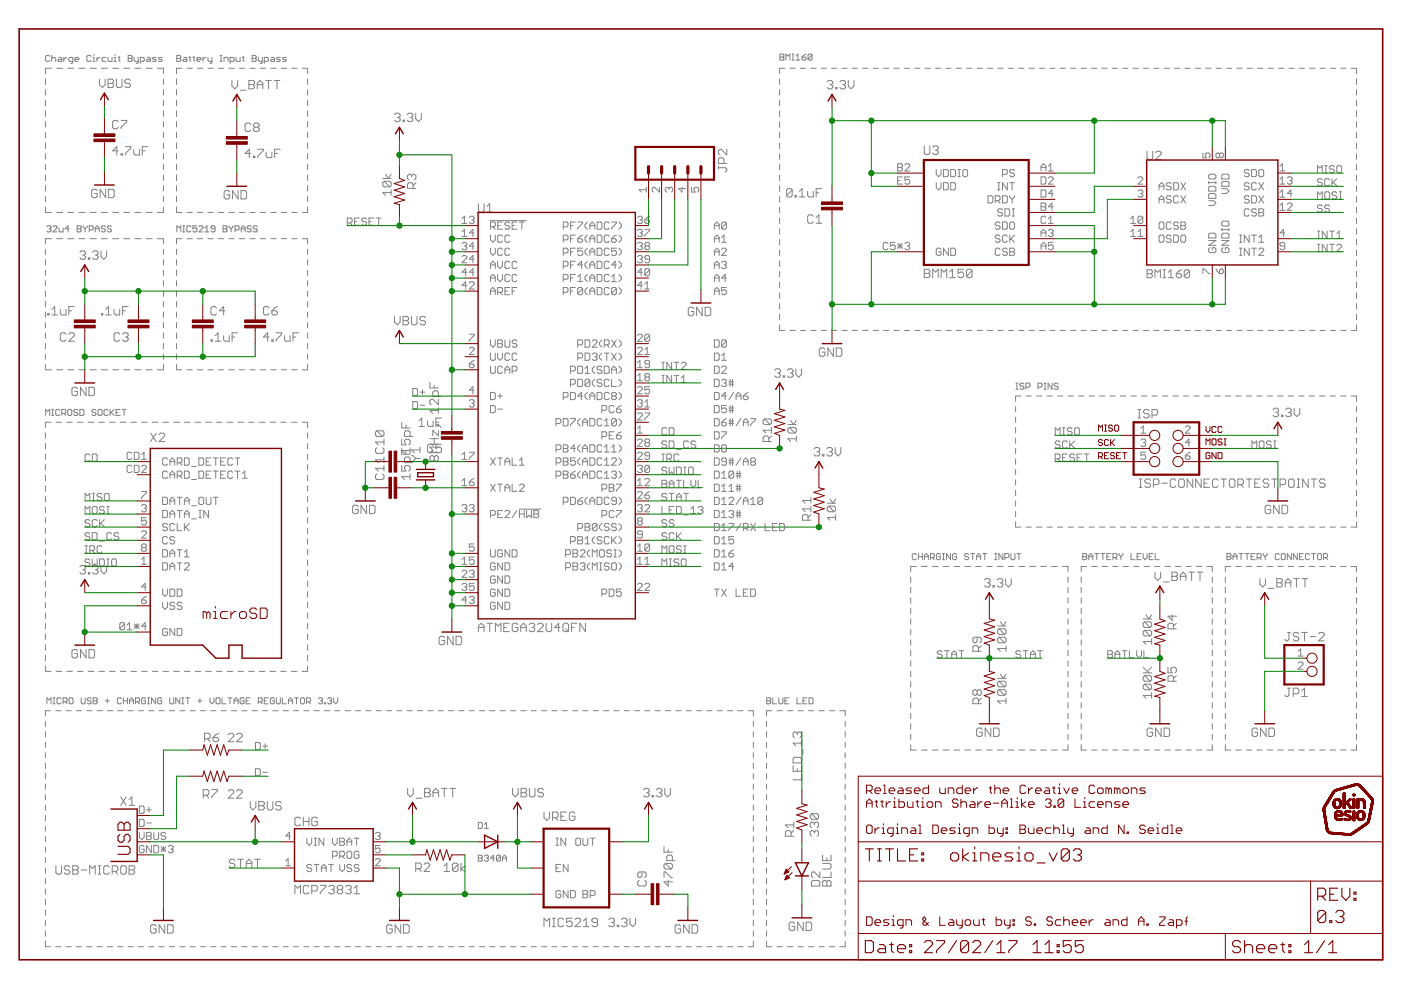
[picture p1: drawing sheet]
<svg xmlns="http://www.w3.org/2000/svg" width="297mm" height="210mm" viewBox="0 0 297 210" stroke-linecap="round" stroke-linejoin="round" font-family="sans-serif">
<g fill="none" stroke="#808080" stroke-width=".21">
<path d="M9.6 16.7v1.2M9.6 19v1.2M10.5 12l-.2-.3h-.4l-.2 .3v.8l.2 .2h.4l.2-.2M10.9 14.5h-1.3v1.1M11 12.4l.2-.2h.4l.2 .2v.6M11 11.7v1.3M12 14.5h1.3M12.4 12.2h.5l.2 .2v.6h-.7l-.2-.2 .2-.2h.7M13.5 12.2v.8M14.2 12.2h-.3l-.4 .4M14.4 14.5h1.2M15.4 13h-.6l-.2-.2v-.4l.2-.2h.6v1.1l-.4 .2"/>
<path d="M15.9 12.6h.8l-.2-.4h-.4l-.2 .2v.4l.2 .2h.4M16.7 14.5h1.3M19.1 14.5h1.3M19.3 12l-.2-.3h-.5l-.2 .3v.8l.2 .2h.5l.2-.2M19.7 13h.4M19.7 12.2h.2v.8M19.9 11.5v.2M20.6 12.2v.8M21.1 16.8v1.2l.6 .6 .6-.6v-1.2M21.2 12.2h-.2l-.4 .4M21.5 14.5h1.3M22.5 12.2h-.7l-.2 .2v.4l.2 .2h.7"/>
<path d="M22.9 12.2v.6l.2 .2h.6v-.8M22.9 16.8h.9l.3 .3v.3l-.3 .3 .3 .3v.3l-.3 .3h-.9zM22.9 17.7h.9M23.9 14.5h1.2M24.2 13h.4M24.2 12.2h.2v.8M24.4 11.5v.2M24.7 16.8v1.5l.3 .3h.6l.3-.3v-1.5M25 12.2h.5M25.3 12v.8l.2 .2M26.2 14.5h1.3M27.2 11.7h.6l.2 .3-.2 .4 .2 .4-.2 .2h-.6z"/>
<path d="M27.2 12.4h.6M27.7 17.1l-.3-.3h-.6l-.3 .3v.3l.3 .3h.6l.3 .3v.3l-.3 .3h-.6l-.3-.3M28.4 12.2v.6l.3 .2h.6M28.6 14.5h1.3M29.3 12.2v1.1l-.4 .2M29.7 13h.7l.2-.2v-.4l-.2-.2h-.7v1.3M31 14.5h1.3M31.2 12.2h.4l.3 .2v.6h-.7l-.2-.2 .2-.2h.7M33.1 12.2h-.6l-.2 .2 .2 .2h.4l.2 .2-.2 .2h-.6M33.4 14.5h1.2v1.1M34.4 12.2h-.6l-.2 .2 .2 .2h.4l.2 .2-.2 .2h-.6M34.6 16.7v1.2"/>
<path d="M34.6 19v1.2M37.4 16.7v1.2M37.4 19v1.2M37.5 11.7h.6l.2 .3-.2 .4 .2 .4-.2 .2h-.6zM37.5 12.4h.6M38.5 14.5h-1.1v1.1M39 12.2h.4l.2 .2v.6h-.6l-.2-.2 .2-.2h.6M39.6 14.5h1.2M40 12.2h.5M40.3 12v.8l.2 .2M40.9 12.2h.4M41.1 12v.8l.2 .2"/>
<path d="M41.7 12.6h.9l-.2-.4h-.4l-.3 .2v.4l.3 .2h.4M41.9 14.5h1.1M43 12.2v.8M43.7 12.2h-.2l-.5 .4M44.1 14.5h1.1M44.1 12.2v.6l.2 .2h.6M44.9 12.2v1.1l-.4 .2M46.3 14.5h1.1M46.7 11.7h.4M46.7 13h.4M46.9 11.7v1.3M47.5 13v-.8h.6l.3 .2v.6"/>
<path d="M48.5 14.5h1.2M48.8 13h.6l.2-.2v-.4l-.2-.2h-.6v1.3M49.2 17.1v1.1l.6 .6 .6-.6v-1.1M50.1 12.2v.6l.2 .2h.6v-.8M50.8 14.5h1.1M51 19.1h1.2M51.4 12.2h.4M51.6 12v.8l.2 .2M52.8 17.1h.9l.3 .3v.3l-.3 .2 .3 .3v.3l-.3 .3h-.9zM52.8 17.9h.9M53 14.5h1.1M53.5 11.7h.6l.2 .3-.2 .4 .2 .4-.2 .2h-.6z"/>
<path d="M53.5 12.4h.6M54.5 18.8v-1.1l.6-.6 .6 .6v1.1M54.5 17.9h1.2M54.8 12.2v.6l.2 .2h.6M55.2 14.5h1.1M55.6 12.2v1.1l-.4 .2M56 13h.7l.2-.2v-.4l-.2-.2h-.7v1.3M56.3 17.1h1.2M56.9 17.1v1.7M57.4 14.5h1.1M57.5 12.2h.5l.2 .2v.6h-.7l-.2-.2 .2-.2h.7M58.1 17.1h1.2"/>
<path d="M58.7 17.1v1.7M59.5 12.2h-.7l-.2 .2 .2 .2h.4l.3 .2-.3 .2h-.6M59.6 14.5h1.2M60.7 12.2h-.6l-.2 .2 .8 .4-.2 .2h-.6M61.9 14.5h1.1M64.1 14.5h1.1v1.1M65.2 16.7v1.2M65.2 19v1.2M165.3 16.7v1.2M165.3 19v1.2M165.4 11.5h.6l.2 .2-.2 .4 .2 .4-.2 .2h-.6zM165.4 12.1h.6"/>
<path d="M166.4 14.5h-1.1v1.1M166.6 12.7v-1.2l.4 .4 .5-.4v1.2M167.5 14.5h1.1M167.9 11.5h.4M167.9 12.7h.4M168.1 11.5v1.2M168.8 12.7h.8M168.8 11.9l.4-.4v1.2M169.7 14.5h1.1M170 12.1h.7l.2 .4-.2 .2h-.5l-.2-.2zM170.9 11.5l-.9 .6M171.9 14.5h1.1"/>
<path d="M172.2 11.7l-.2-.2h-.5l-.2 .2v.8M172.2 11.7v.8l-.2 .2h-.5l-.2-.2M172.2 11.7l-.9 .8M174.1 14.5h1.1M175.4 17.4l.3-.3h.6l.3 .3v.3l-.3 .2M176 17.9h.3M176.3 17.9l.3 .3v.3l-.3 .3h-.6l-.3-.3M176.3 14.5h1.1M177.2 18.5h.3v.3h-.3zM178.1 17.4l.3-.3h.6l.3 .3v.3l-.3 .2M178.5 14.5h1.1M178.7 17.9h.3"/>
<path d="M179 17.9l.3 .3v.3l-.3 .3h-.6l-.3-.3M179.9 17.1v1.1l.5 .6 .7-.6v-1.1M180.7 14.5h1.1M182.9 14.5h1.1M185.1 14.5h1.1M187.3 14.5h1.1M189.5 14.5h1.1M191.7 14.5h1.1M194 14.5h1.1M196.2 14.5h1.1M198.4 14.5h1.1M200.6 14.5h1.1"/>
<path d="M202.8 14.5h1.1M205 14.5h1.1M207.2 14.5h1.1M209.4 14.5h1.1M211.6 14.5h1.1M213.8 14.5h1.1M216 14.5h1.1M218.2 14.5h1.1M220.4 14.5h1.1M222.6 14.5h1.1M224.8 14.5h1.1M227 14.5h1.1"/>
<path d="M229.2 14.5h1.1M231.4 14.5h1.1M233.6 14.5h1.1M235.8 14.5h1.1M238 14.5h1.1M240.2 14.5h1.1M242.4 14.5h1.1M244.6 14.5h1.1M246.8 14.5h1.1M249 14.5h1.1M251.2 14.5h1.1M253.4 14.5h1.2"/>
<path d="M255.7 14.5h1.1M257.9 14.5h1.1M260.1 14.5h1.1M262.3 14.5h1.1M264.5 14.5h1.1M266.7 14.5h1.1M268.9 14.5h1.1M271.1 14.5h1.1M273.3 14.5h1.1M275.5 14.5h1.1M277.7 14.5h1.1M279.9 14.5h1.1"/>
<path d="M282.1 14.5h1.1M284.3 14.5h1.1M286.5 14.5h1.1v1.1M287.6 16.7v1.2M287.6 19v1.2M9.6 21.3v1.1M9.6 23.5v1.2M9.6 25.8v1.1M9.6 28v1.2M9.6 30.3v1.2M9.6 32.6v1.1M9.6 34.8v1.2"/>
<path d="M9.6 37.1v1.2M9.6 39.3v1.2M25.1 32h-1.2l.9-.9v1.8M25.1 25.8l-.3-.3h-.6l-.3 .3v1.2l.3 .3h.6l.3-.3M25.7 32.6h.3v.3h-.3zM25.7 25.5h1.2v.3l-1.2 1.2v.3M26.6 31.1h1.1v.3l-1.1 1.2v.3M28.4 31.7v.9l.3 .3h.8v-1.2M30.2 32h.6M31.3 31.1h-1.1v1.8M34.6 21.3v1.1M34.6 23.5v1.2"/>
<path d="M34.6 25.8v1.1M34.6 28v1.2M34.6 30.3v1.2M34.6 32.6v1.1M34.6 34.8v1.2M34.6 37.1v1.2M34.6 39.3v1.2M37.4 21.3v1.1M37.4 23.5v1.2M37.4 25.8v1.1M37.4 28v1.2M37.4 30.3v1.2"/>
<path d="M37.4 32.6v1.1M37.4 34.8v1.2M37.4 37.1v1.2M37.4 39.3v1.2M53.1 32.5h-1.1l.9-.9v1.8M53.1 26.4l-.2-.3h-.6l-.3 .3v1.2l.3 .3h.6l.2-.3M53.7 33.1h.3v.3h-.3zM54 27l-.3-.3v-.3l.3-.3h.7l.2 .3v.3l-.2 .3M54 27l-.3 .3v.3l.3 .3h.7l.2-.3v-.3l-.2-.3M54 27h.7M54.7 31.6h1.1v.3l-1.1 1.2v.3M56.4 32.2v.9l.3 .3h.9v-1.2"/>
<path d="M58.2 32.5h.6M59.4 31.6h-1.2v1.8M65.2 21.3v1.1M65.2 23.5v1.2M65.2 25.8v1.1M65.2 28v1.2M65.2 30.3v1.2M65.2 32.6v1.1M65.2 34.8v1.2M65.2 37.1v1.2M65.2 39.3v1.2M81.2 37.8h1.7"/>
<path d="M81.4 38.4l-.2 .3v.6l.2 .3h1.2M81.4 38.4h1.2l.3 .3v.6l-.3 .3M81.4 38.4l1.2 1.2M81.7 37l.6 .8 .6-.8M83.7 24.3l.2-.3h.6l.3 .3v.3l-.3 .3M84.2 24.9h.3M84.5 24.9l.3 .3v.3l-.3 .3h-.6l-.2-.3M85.4 25.5h.3v.3h-.3zM86.3 24.3l.3-.3h.6l.3 .3v.3l-.3 .3M86.9 24.9h.3M87.2 24.9l.3 .3v.3l-.3 .3h-.6l-.3-.3M87.3 37.3l-.3-.3h-.3l-.3 .3v.5l.3 .3"/>
<path d="M87.3 37.3l.3-.3h.3l.3 .3v.5l-.3 .3M87.3 37.3v.2M87.6 39.9v-.8l-.3-.3h-.6l-.3 .3v.8h1.8M88.1 24v1.2l.6 .6 .6-.6v-1.2M88.2 38.8l-.6 .5M137 39.7v1M139.8 39.7v1l-1-1h-.3l-.2 .3v.5l.2 .2M141.8 40l.3-.3h.2l.3 .3v.5l-.3 .2M141.8 40l-.2-.3h-.3l-.2 .3v.5l.2 .2M141.8 40v.2M144.6 39.7v1l-.8-.7h1.6M146.6 39.7v1h.8l-.3-.5v-.2l.3-.3h.5l.2 .3v.5l-.2 .2"/>
<path d="M152.3 35.6h1.5l.3 .3v.3l-.3 .2M152.3 35.3v.6M153.5 34.6v-.8l-.3-.3h-.6l-.3 .3v.8h1.8M154.1 31.7v1.2l-1.2-1.2h-.3l-.3 .3v.6l.3 .3M165.3 21.3v1.2M165.3 23.5v1.2M165.3 25.8v1.2M165.3 28.1v1.2M165.3 30.4v1.1M165.3 32.6v1.2M165.3 34.9v1.1M165.3 37.1v1.2"/>
<path d="M165.3 39.4v1.2M174.2 40h-1.2v1.8M190.3 34.7h.8l.2 .3v.2l-.2 .3 .2 .3v.2l-.2 .3h-.8zM190.3 38.3h.5M190.3 35.5h.8M191.3 37.5h-1v1.5h1M191.9 35l.2-.3h.5l.3 .3v.2l-1 1.1h1M192.9 37.5h-1v.8l.5-.3h.2l.3 .3v.5l-.3 .2h-.5l-.2-.2M196 30.9v1.5l.3 .3h.5l.3-.3v-1.5M197.7 31.2l.3-.3h.6l.3 .3v.3l-.3 .4M198.3 31.9h.3M198.5 35.9v1.1l.5 .5 .5-.5v-1.1"/>
<path d="M198.5 38.7v1.1l.5 .5 .5-.5v-1.1M198.6 31.9l.3 .3v.2l-.3 .3h-.6l-.3-.3M200 35.9h.8l.3 .3v1l-.3 .3h-.8zM200 38.7h.8l.3 .3v1l-.3 .3h-.8zM201.6 38.7h.7l.3 .3v1l-.3 .3h-.7zM201.6 35.9h.7l.3 .3v1l-.3 .3h-.7zM203.1 35.9h.5M203.1 37.5h.5M203.4 35.9v1.6M204.4 35.9h.5l.2 .3v1l-.2 .3h-.5l-.3-.3v-1zM211.5 38.7h.5M211.8 38.7v1.6"/>
<path d="M212.6 37h.7l.3-.3v-.5l-.3-.3h-.7v1.6M213.6 38.7v1.6l-1-1.6v1.6M214.1 38.7h1M214.6 38.7v1.6M215.1 36.2l-.3-.3h-.5l-.2 .3v.2l.2 .3h.5l.3 .3v.2l-.3 .3h-.5l-.2-.3M220.7 36.3v-1.1l.6-.5 .5 .5v1.1M220.7 37.5h.8l.3 .3v1l-.3 .2h-.8zM220.7 35.5h1.1M222.3 37.8l.2-.3h.5l.3 .3v.2l-1 1h1M222.3 36.3h1M222.3 35.2l.5-.5v1.6M241.3 37.8l.2-.3h.5l.3 .3v.2l-1 1h1"/>
<path d="M243.2 32.1v1.4l.3 .3h.6l.3-.3v-1.4M245 32.4l.3-.3h.6l.3 .3v.3l-1.2 1.1h1.2M245.7 39.5h1.1M248.3 39l-.2-.3h-.6l-.2 .3v.2l.2 .3h.6l.2 .3v.2l-.2 .3h-.6l-.2-.3M248.8 38.7h.8l.3 .3v1l-.3 .3h-.8zM250.4 38.7l1 1.6M251.4 38.7l-1 1.6M255 32.4v1.1h.8l-.3-.5v-.3l.3-.3h.5l.3 .3v.5l-.3 .3M256.3 38.5v.5M256.3 38.7h1.5M256.5 36.9h1l.3 .3v.5l-.3 .3h-1l-.2-.3v-.5zM256.5 39.5h1l.3 .3v.7h-1.5v-.7z"/>
<path d="M257.8 38.5v.5M258.6 32.7l-.3-.3h-.2l-.3 .3v.5l.3 .3h.2l.3-.3M258.6 32.7l.2-.3h.3l.3 .3v.5l-.3 .3h-.3l-.2-.3M258.6 32.7v.5M259.3 36.9h1l.3 .3v.8h-1.6v-.8zM259.3 38.5h1l.3 .2v.8h-1.6v-.8zM264.9 39l-.3-.3h-.5l-.3 .3v.2l.3 .3h.5l.3 .3v.2l-.3 .3h-.5l-.3-.3M264.9 36.2l-.3-.3h-.5l-.3 .3v.2l.3 .3h.5l.3 .3v.2l-.3 .3h-.5l-.3-.3M265.4 35.9h.7l.3 .3v1l-.3 .3h-.7zM266.4 39l-.3-.3h-.5l-.2 .3v1l.2 .3h.5l.3-.3M266.9 36.2l.3-.3h.5l.2 .3v1l-.2 .3h-.5l-.3-.3zM266.9 38.7l1 1.6"/>
<path d="M267.9 38.7l-1 1.6M271.4 35.2l.5-.5v1.6M271.4 38l.5-.5v1.5M271.4 39h1M271.4 36.3h1M272.9 37.8l.3-.3h.5l.2 .3v.2l-.2 .3M273.4 38.3h.3M273.7 38.3l.2 .2v.3l-.2 .2h-.5l-.3-.2M279.3 36.6v-1.5l.5 .5 .6-.5v1.5M280.4 38.1l-.3-.2h-.5l-.3 .2v.3l.3 .3h.5l.3 .2v.3l-.3 .2h-.5l-.3-.2M280.9 36.6h.5M280.9 35.1h.5"/>
<path d="M281.1 35.1v1.5M281.9 38.1l-.3-.2h-.5l-.2 .2v1.1l.2 .2h.5l.3-.2M282.4 37.9v1.5M282.7 38.7l.7 .7M282.9 35.4l-.2-.3h-.5l-.3 .3v.2l.3 .3h.5l.2 .2v.3l-.2 .2h-.5l-.3-.2M283.4 35.4l.3-.3h.5l.3 .3v1l-.3 .2h-.5l-.3-.2zM283.4 37.9l-1 1M287.6 21.3v1.2M287.6 23.5v1.2M287.6 25.8v1.2M287.6 28.1v1.2M287.6 30.4v1.1"/>
<path d="M287.6 32.6v1.2M287.6 34.9v1.1M287.6 37.1v1.2M287.6 39.4v1.2M9.6 41.6v1.2M9.6 43.9v1.1h1.3M9.6 52.8v1.2M9.6 55.1v1.1M9.6 57.3v1.1M9.6 59.5v1.1M9.9 48.1l.3-.2h.4l.2 .2-.2 .4M10.4 48.5h.2"/>
<path d="M10.6 48.5l.2 .2-.2 .5h-.4l-.3-.2M10.9 50.6h-1.3v1.1M11.2 48.1l.3-.2h.4l.2 .2v.2l-.9 .9h.9M12 50.6h1.3M12 45h1.3M12.5 48.3v.7l.2 .2h.7v-.9M14.4 50.6h1.2M14.4 45h1.2M14.6 48.5h-.8l.6-.6v1.3M16.4 47.9h.6l.2 .2-.2 .4 .2 .5-.2 .2h-.6zM16.4 48.5h.6M16.7 50.6h1.3"/>
<path d="M16.7 45h1.3M16.9 53.5l.3-.3h.6l.3 .3v.3l-.3 .3M17.5 54.1h.3M17.6 47.9v.2l.5 .4M17.8 54.1l.3 .3v.3l-.3 .3h-.6l-.3-.3M18.1 48.5v.7M18.5 47.9v.2l-.4 .4M18.7 54.7h.3v.3h-.3zM18.9 48.7h.7l.2-.2v-.4l-.2-.2h-.7v1.3M19.1 50.6h1.3M19.1 45h1.3M19.6 53.5l.3-.3h.6l.3 .3v.3l-.3 .3"/>
<path d="M20.2 48.5h.8M20.2 49.2v-.9l.4-.4 .4 .4v.9M20.2 54.1h.3M20.5 54.1l.3 .3v.3l-.3 .3h-.6l-.3-.3M20.6 40.4l-.3-.3h-.6l-.3 .3v1.2l.3 .3h.6l.3-.3v-.6h-.6M21.4 53.2v1.2l.6 .6 .6-.6v-1.2M21.5 50.6h1.3M21.5 45h1.3M22.3 48.1l-.2-.2h-.4l-.2 .2 .2 .4h.4l.2 .2-.2 .5h-.4l-.2-.2M22.4 40.1v1.8l-1.2-1.8v1.8M23 40.1h.9l.3 .3v1.2l-.3 .3h-.9zM23.6 48.1l-.2-.2h-.4l-.2 .2 .2 .4h.4l.2 .2-.2 .5h-.4l-.2-.2"/>
<path d="M23.9 50.6h1.2M23.9 45h1.2M26.2 50.6h1.3M26.2 45h1.3M28.6 50.6h1.3M28.6 45h1.3M31 50.6h1.3M31 45h1.3M33.4 50.6h1.2v1.1M34.6 41.6v1.2M34.6 43.9v1.1h-1.2M34.6 52.8v1.2"/>
<path d="M34.6 55.1v1.1M34.6 57.3v1.1M34.6 59.5v1.1M37.4 41.6v1.2M37.4 43.9v1.1h1.1M37.4 52.8v1.2M37.4 55.1v1.1M37.4 57.3v1.1M37.4 59.5v1.1M37.5 49.2v-1.3l.4 .4 .4-.4v1.3M38.5 50.6h-1.1v1.1M38.8 47.9h.4"/>
<path d="M38.8 49.2h.4M39 47.9v1.3M39.6 50.6h1.2M39.6 45h1.2M40.5 48.1l-.2-.2h-.5l-.2 .2v.9l.2 .2h.5l.2-.2M41.7 47.9h-.8v.6l.4-.2 .4 .2v.5l-.2 .2h-.4l-.2-.2M41.9 50.6h1.1M41.9 45h1.1M42.2 48.1l.2-.2h.4l.2 .2v.2l-.8 .9h.8M43.5 49.2h.8M43.5 48.3l.4-.4v1.3M44.1 50.6h1.1"/>
<path d="M44.1 45h1.1M45.6 48.5h-.7l-.2-.2 .2-.4h.5l.2 .2v.9l-.2 .2h-.5l-.2-.2M46.3 50.6h1.1M46.3 45h1.1M47.3 47.9h.6l.2 .2-.2 .4 .2 .5-.2 .2h-.6zM47.3 48.5h.6M48.5 50.6h1.2M48.5 45h1.2M48.6 47.9v.2l.4 .4M48.7 40.7l-.3-.3h-.6l-.3 .3v1.2l.3 .3h.6l.3-.3v-.6h-.6M49 48.5v.7M49.4 47.9v.2l-.4 .4"/>
<path d="M49.8 48.7h.7l.2-.2v-.4l-.2-.2h-.7v1.3M50.5 40.4v1.8l-1.2-1.8v1.8M50.8 50.6h1.1M50.8 45h1.1M51.1 40.4h.9l.3 .3v1.2l-.3 .3h-.9zM51.1 48.5h.9M51.1 49.2v-.9l.5-.4 .4 .4v.9M53 50.6h1.1M53 45h1.1M53.3 48.1l-.3-.2h-.4l-.2 .2 .2 .4h.4l.3 .5-.3 .2h-.4l-.2-.2M54.5 48.1l-.2-.2h-.4l-.2 .2 .2 .4h.4l.2 .2-.2 .5h-.4l-.2-.2M55.2 50.6h1.1"/>
<path d="M55.2 45h1.1M57.4 50.6h1.1M57.4 45h1.1M59.6 50.6h1.2M59.6 45h1.2M61.9 50.6h1.1M61.9 45h1.1M64.1 50.6h1.1v1.1M65.2 41.6v1.2M65.2 43.9v1.1h-1.1M65.2 52.8v1.2M65.2 55.1v1.1"/>
<path d="M65.2 57.3v1.1M65.2 59.5v1.1M73.6 47.2h.8l.3-.2v-.5l-.3-.3h-.8v1.6M74.1 47.2l.6 .6M75.2 47h.5M76.2 46.2h-1v1.6h1M77.7 46.5l-.2-.3h-.5l-.3 .3v.2l.3 .3h.5l.2 .2v.3l-.2 .3h-.5l-.3-.3M78.2 47h.5M79.2 46.2h-1v1.6h1M79.8 46.2h1M80.3 46.2v1.6M82.9 40.8h-1.7l.5 .6"/>
<path d="M82.9 40.2v1.2M98 47.4h1M98 50.1h1M98 51.6l.2-.2h.5l.3 .2v.3l-.3 .3M98 46.4l.5-.6v1.6M98 49.1l.5-.5v1.5M98 54.4l.2-.2h.5l.3 .2v.3l-1 1h1M98.5 52.2h.2M98.7 52.2l.3 .2v.3l-.3 .2h-.5l-.2-.2M99 57.7h-1l.7-.7v1.5M99.5 46.1l.3-.3h.5l.2 .3v.3l-.2 .2M99.5 60l.3-.3h.5l.2 .3v.2l-1 1.1h1"/>
<path d="M100 46.6h.3M100.3 46.6l.2 .3v.2l-.2 .3h-.5l-.3-.3M100.5 54.9h-1l.8-.7v1.5M100.5 49.4h-1l.8-.8v1.5M100.5 52.2h-1l.8-.8v1.5M100.5 57.7h-1l.8-.7v1.5M101.4 43.2v1.5l.3 .3h.6l.3-.3v-1.5M103.2 43.8l.6-.6v1.8M103.2 45h1.2M103.9 46.8h7.7M104 59.7v-1l.5-.5 .5 .5v1M104 48.1h.8l.2-.3v-.5l-.2-.2h-.8v1.5"/>
<path d="M104 49.8v1.1l.5 .5 .5-.5v-1.1M104 52.6v1l.5 .5 .5-.5v-1M104 56.9v-1l.5-.5 .5 .5v1M104 56.2h1M104 58.9h1M104.5 48.1l.5 .5M105.5 58.2v1l.5 .5 .5-.5v-1M105.5 55.4v1l.5 .5 .5-.5v-1M105.5 47.8h.5M106.5 50.1l-.2-.3h-.5l-.3 .3v1l.3 .3h.5l.2-.3M106.5 47.1h-1v1.5h1M106.5 52.9l-.2-.3h-.5l-.3 .3v1l.3 .2h.5l.2-.2"/>
<path d="M108.1 58.4l-.3-.2h-.5l-.2 .2v1.1l.2 .2h.5l.3-.2M108.1 47.3l-.3-.2h-.5l-.2 .2v.3l.2 .2h.5l.3 .3v.2l-.3 .3h-.5l-.2-.3M108.1 50.1l-.3-.3h-.5l-.2 .3v1l.2 .3h.5l.3-.3M108.1 52.9l-.3-.3h-.5l-.2 .3v1l.2 .2h.5l.3-.2M108.1 55.7l-.3-.3h-.5l-.2 .3v1l.2 .2h.5l.3-.2M108.6 47.8h.5M109.6 58.4l-.3-.2h-.5l-.2 .2v1.1l.2 .2h.5l.3-.2M109.6 47.1h-1v1.5h1M109.6 55.7l-.3-.3h-.5l-.2 .3v1l.2 .2h.5l.3-.2M110.1 47.1h1M110.6 47.1v1.5M119.4 48.1h.8l.2-.3v-.5l-.2-.2h-.8v1.5"/>
<path d="M119.4 50.9h.8l.2-.3v-.5l-.2-.3h-.8v1.6M119.4 53.6h.8l.2-.2v-.5l-.2-.3h-.8v1.5M119.4 56.4h.8l.2-.2v-.5l-.2-.3h-.8v1.5M119.4 59.2h.8l.2-.3v-.5l-.2-.2h-.8v1.5M121 50.6h.5M121 47.8h.5M121 56.2h.5M121 58.9h.5M121 53.4h.5M122 47.1h-1v1.5M122 49.8h-1v1.6M122 52.6h-1v1.5"/>
<path d="M122 55.4h-1v1.5M122 58.2h-1v1.5M122.5 50.6h.8l.2 .3v.2l-.2 .3h-.6l-.2-.3zM122.5 47.1h1v.2l-1 1v.3M122.5 59.7h1M122.5 58.7l.5-.5v1.5M123.5 52.6h-1v.8l.5-.3h.3l.2 .3v.5l-.2 .2h-.6l-.2-.2M123.5 56.2h-1l.8-.8v1.5M123.5 49.8l-1 .8M124.5 52.6l-.5 .5v.5l.5 .5M124.5 58.2l-.5 .5v.5l.5 .5M124.5 47.1l-.5 .5v.5l.5 .5"/>
<path d="M124.5 49.8l-.5 .6v.5l.5 .5M124.5 55.4l-.5 .5v.5l.5 .5M125.1 50.6h1M125.1 54.1v-1l.5-.5 .5 .5v1M125.1 47.8h1M125.1 56.2h1M125.1 58.9h1M125.1 48.6v-1l.5-.5 .5 .5v1M125.1 51.4v-1l.5-.6 .5 .6v1M125.1 56.9v-1l.5-.5 .5 .5v1M125.1 59.7v-1l.5-.5 .5 .5v1M125.1 53.4h1"/>
<path d="M126.6 49.8h.8l.2 .3v1l-.2 .3h-.8zM126.6 52.6h.8l.2 .3v1l-.2 .2h-.8zM126.6 47.1h.8l.2 .2v1l-.2 .3h-.8zM126.6 58.2h.8l.2 .2v1.1l-.2 .2h-.8zM126.6 55.4h.8l.2 .3v1l-.2 .2h-.8zM129.2 52.9l-.3-.3h-.5l-.3 .3v1l.3 .2h.5l.3-.2M129.2 55.7l-.3-.3h-.5l-.3 .3v1l.3 .2h.5l.3-.2M129.2 58.4l-.3-.2h-.5l-.3 .2v1.1l.3 .2h.5l.3-.2M129.2 47.3l-.3-.2h-.5l-.3 .2v1l.3 .3h.5l.3-.3M129.2 50.1l-.3-.3h-.5l-.3 .3v1l.3 .3h.5l.3-.3M129.7 50.6h.7l.3 .3v.2l-.3 .3h-.5l-.2-.3zM129.7 47.1h1v.2l-1 1v.3"/>
<path d="M129.7 59.7h1M129.7 58.7l.5-.5v1.5M130.7 52.6h-1v.8l.5-.3h.2l.3 .3v.5l-.3 .2h-.5l-.2-.2M130.7 56.2h-1l.7-.8v1.5M130.7 49.8l-1 .8M131.2 47.1l.5 .5v.5l-.5 .5M131.2 55.4l.5 .5v.5l-.5 .5M131.2 52.6l.5 .5v.5l-.5 .5M131.2 49.8l.5 .6v.5l-.5 .5M131.2 58.2l.5 .5v.5l-.5 .5M135.2 48.9l.2-.3h.5l.3 .3v.2l-.3 .3M135.2 46.1l.2-.3h.5l.3 .3v.3l-.3 .2"/>
<path d="M135.2 51.6l.2-.2h.5l.3 .2v.3l-.3 .3M135.2 54.4l.2-.2h.5l.3 .2v.3l-.3 .2M135.7 54.9h.2M135.7 49.4h.2M135.7 52.2h.2M135.7 46.6h.2M135.9 49.4l.3 .2v.3l-.3 .2h-.5l-.2-.2M135.9 46.6l.3 .3v.2l-.3 .3h-.5l-.2-.3M135.9 52.2l.3 .2v.3l-.3 .2h-.5l-.2-.2M135.9 54.9l.3 .3v.3l-.3 .2h-.5l-.2-.2M136.2 57.7h-1l.7-.7v1.5M136.7 48.6h1v.3l-1 1v.2"/>
<path d="M136.7 46.6h.8l.2 .3v.2l-.2 .3h-.5l-.3-.3zM137 52.2l-.3 .2v.3l.3 .2h.5l.2-.2v-.3l-.2-.2M137 52.2l-.3-.3v-.3l.3-.2h.5l.2 .2v.3l-.2 .3M137 52.2h.5M137 40.2h-1.5l.5 .5M137.7 57.2l-.2-.2h-.5l-.3 .2v1M137.7 54.9h-.7l-.3-.2v-.3l.3-.2h.5l.2 .2v1.1l-.2 .2h-.5l-.3-.2M137.7 57.2v1l-.2 .3h-.5l-.3-.3M137.7 57.2l-1 1M137.7 45.8l-1 .8M151.5 50.6h1M151.5 47.8h1"/>
<path d="M151.5 56.2h1M151.5 58.9h1M151.5 53.4h1M151.5 54.1v-1l.5-.5 .5 .5v1M151.5 48.6v-1l.5-.5 .5 .5v1M151.5 51.4v-1l.5-.6 .5 .6v1M151.5 56.9v-1l.5-.5 .5 .5v1M151.5 59.7v-1l.5-.5 .5 .5v1M153 52.9l.2-.3h.6l.2 .3v.2l-1 1h1M153 51.4h1M153 55.7l.2-.3h.6l.2 .3v.2l-.2 .3M153 50.4l.5-.6v1.6"/>
<path d="M153.5 56.2h.3M153.8 56.2l.2 .2v.3l-.2 .2h-.6l-.2-.2M154 47.3l-.2-.2h-.6l-.2 .2v1M154 47.3v1l-.2 .3h-.6l-.2-.3M154 58.9h-1l.8-.7v1.5M154 47.3l-1 1M165.3 41.7v1.2M165.3 43.9v1.2M165.3 46.2v1.2M165.3 48.5v1.2M165.3 50.8v1.1M165.3 53v1.2"/>
<path d="M165.3 55.3v1.2M165.3 57.6v1.1M165.3 59.8v1.2M168 40.3v1.2l-.3 .3h-.6l-.3-.3M168 40.3l-.3-.3h-.6l-.3 .3v1.2M168 40.3l-1.2 1.2M168.6 41.5h.2v.3h-.2zM169.5 40.6l.6-.6v1.8M169.5 41.8h1.1M171.2 40.6v.9l.3 .3h.9v-1.2M172.4 45.8l-.3-.2h-.6l-.3 .2v1.2l.3 .3h.6l.3-.3M173 40.9h.6"/>
<path d="M173 47.3h1.2M173 46.1l.6-.5v1.7M188.3 51.6l-.3-.2h-.5l-.3 .2v1.1l.3 .2h.5l.3-.2M189.8 51.4h-1v.8l.7-.3 .3 .3v.5l-.3 .2h-.5l-.2-.2M190.3 52.2h1M190.3 51.6l1 1.1M190.8 51.6v1.1M191.3 51.6l-1 1.1M191.9 51.6l.2-.2h.5l.3 .2v.3l-.3 .3M192.4 52.2h.2M192.6 52.2l.3 .2v.3l-.3 .2h-.5l-.2-.2M196 57.1h.8l.3 .3v.3l-.3 .3 .3 .3v.3l-.3 .3h-.8z"/>
<path d="M196 58h.8M197.7 58.9v-1.8l.6 .6 .6-.6v1.8M199.5 52.9l-.2-.3h-.5l-.3 .3v1l.3 .2h.5l.2-.2v-.5h-.5M199.5 58.9v-1.8l.6 .6 .6-.6v1.8M201.1 52.6v1.5l-1.1-1.5v1.5M201.3 57.7l.6-.6v1.8M201.3 58.9h1.2M201.6 52.6h.7l.3 .3v1l-.3 .2h-.7zM204.3 57.1h-1.2v.9l.6-.3h.3l.3 .3v.6l-.3 .3h-.6l-.3-.3M206.1 57.4l-.3-.3h-.6l-.3 .3v1.2M206.1 57.4v1.2l-.3 .3h-.6l-.3-.3M206.1 57.4l-1.2 1.2"/>
<path d="M209.5 41.5h.7l.3 .3v1l-.3 .2h-.7zM211 42.5h.8l.2-.2v-.5l-.2-.3h-.8v1.5M211.5 40.3h.5M211.5 42.5l.5 .5M212 50.1l-.2-.3h-.5l-.3 .3v.3l.3 .2h.5l.2 .3v.2l-.2 .3h-.5l-.3-.3M212 47.3l-.2-.2h-.5l-.3 .2v.3l.3 .2h.5l.2 .3v.2l-.2 .3h-.5l-.3-.3M212 52.9l-.2-.3h-.5l-.3 .3v1l.3 .2h.5l.2-.2M212.6 44.5l-.3-.2h-.5l-.3 .2v.3l.3 .2h.5l.3 .3v.3l-.3 .2h-.5l-.3-.2M212.6 41.5h.7l.3 .3v1l-.3 .2h-.7zM212.6 47.1h.7l.3 .2v1l-.3 .3h-.7zM213.1 44.3h.7l.3 .2v1.1l-.3 .2h-.7zM213.6 52.9l-.3-.3h-.5l-.2 .3v.2l.2 .3h.5l.3 .2v.3l-.3 .2h-.5l-.2-.2"/>
<path d="M213.6 50.1l-.3-.3h-.5l-.2 .3v1l.2 .3h.5l.3-.3M214.1 47.3l.2-.2h.5l.3 .2v1l-.3 .3h-.5l-.2-.3zM214.1 52.6h.7l.3 .3v.2l-.3 .3 .3 .2v.3l-.3 .2h-.7zM214.1 53.4h.7M214.1 41.5v.3l.5 .5M214.1 49.8v1.6M214.3 50.6l.8 .8M214.6 44.3h.5M214.6 45.8h.5M214.6 42.3v.7M214.8 44.3v1.5M215.1 41.5v.3l-.5 .5"/>
<path d="M215.1 49.8l-1 1.1M220.7 40.3h.8l.3 .2v1.1l-.3 .2h-.8zM220.7 43.1h.8l.3 .2v.3l-.3 .2 .3 .3v.2l-.3 .3h-.8zM220.7 49.4h1.1M220.7 52.2h1.1M220.7 50.1v-1l.6-.5 .5 .5v1M220.7 52.9v-1l.6-.5 .5 .5v1M220.7 43.8h.8M221.8 46.1l-.3-.3h-.5l-.3 .3v1l.3 .3h.5l.3-.3M222.3 48.9l.2-.3h.5l.3 .3v.2l-.3 .3M222.3 47.4h1M222.3 46.4l.5-.6v1.6"/>
<path d="M222.8 49.4h.2M223 49.4l.3 .2v.3l-.3 .2h-.5l-.2-.2M223.3 41h-1l.7-.7v1.5M223.3 43.8h-1l.7-.7v1.5M223.3 51.4h-1v.8l.5-.3h.2l.3 .3v.5l-.3 .2h-.5l-.2-.2M239.7 46.4l.5-.6v1.6M239.7 49.1l.5-.5v1.5M239.7 47.4h1M239.7 50.1h1M241.3 49.1l.5-.5v1.5M241.3 40.5l.2-.2h.5l.3 .2v.3l-.3 .2M241.3 50.1h1"/>
<path d="M241.8 41h.2M242 41l.3 .3v.3l-.3 .2h-.5l-.2-.2M242.3 46.1l-1 1M242.3 46.1v1l-.3 .3h-.5l-.2-.3M242.3 46.1l-.3-.3h-.5l-.2 .3v1M243.2 57.2h.9l.2 .3v.2l-.2 .3 .2 .3v.3l-.2 .3h-.9zM243.2 58h.9M244.9 58.9v-1.7l.5 .5 .6-.5v1.7M245.7 40.3v-1.1l.6-.5 .5 .5v1.1M245.7 43v-1l.6-.5 .5 .5v1M245.7 47.3l.3-.2h.5l.3 .2v1l-.3 .3h-.5l-.3-.3zM245.7 42.3h1.1"/>
<path d="M246 49.8h.5l.3 .3v1l-.3 .3h-.5l-.3-.3v-1zM246.6 58.9h.5M246.6 57.2h.5M246.9 57.2v1.7M247.7 58.9h1.1M247.7 57.7l.6-.5v1.7M248.3 50.1l-.2-.3h-.6l-.2 .3v.3l.2 .2h.6l.2 .3v.2l-.2 .3h-.6l-.2-.3M248.3 41.8l-.2-.3h-.6l-.2 .3v.2l.2 .3h.6l.2 .2v.3l-.2 .2h-.6l-.2-.2M248.3 47.3l-.2-.2h-.6l-.2 .2v1l.2 .3h.6l.2-.3M248.8 49.8h.8l.3 .3v1l-.3 .3h-.8zM249.4 58h.8l.3 .3v.3l-.3 .3h-.5l-.3-.3zM249.9 41.8l-.3-.3h-.5l-.3 .3v1l.3 .2h.5l.3-.2"/>
<path d="M249.9 47.3l-.3-.2h-.5l-.3 .2v.3l.3 .2h.5l.3 .3v.2l-.3 .3h-.5l-.3-.3M250.4 41.5l1 1.5M250.4 47.1h.7l.3 .2v.3l-.3 .2 .3 .3v.2l-.3 .3h-.7zM250.4 50.1l.2-.3h.5l.3 .3v1l-.3 .3h-.5l-.2-.3zM250.4 47.8h.7M250.5 57.2l-.5 .3-.6 .5M251.4 41.5l-1 1.5M252.2 57.5v1.1l-.3 .3h-.5l-.3-.3M252.2 57.5l-.3-.3h-.5l-.3 .3v1.1M252.2 57.5l-1.1 1.1M255 58v-1h.3l1 1h.3M256.3 49.7l.2-.3h1l.3 .3v.8h-1.5z"/>
<path d="M256.3 42.6h1l.5 .5-.5 .5h-1M256.3 51h1.5l-1.5 1h1.5M256.5 52.5l-.2 .3v.5l.2 .3h1l.3-.3v-.5l-.3-.3h-.5v.5M256.5 41h1l.3 .3v.8h-1.5v-.8zM257.8 57l.8 1M258.6 57.3l.2-.3h.3l.3 .3v.5l-.3 .2h-.5zM259 40h1.1l.5 .5-.5 .5h-1.1M259 47.1l.3-.2h1l.3 .2v.5l-.3 .3h-1l-.3-.3zM259 49.7l.3-.3h1l.3 .3v.8h-1.6zM259 48.4v.5M259 51h1.6l-1.6 1h1.6M259 48.7h1.6"/>
<path d="M259.3 52.5l-.3 .3v.5l.3 .3h1l.3-.3v-.5l-.3-.3h-.5v.5M260.6 48.4v.5M262.8 49.8h.5M262.8 51.4h.5M262.8 54.1h.5M262.8 52.6h.5M263.1 49.8v1.6M263.1 52.6v1.5M264.9 44.5l-.3-.2h-.5l-.3 .2v1.1l.3 .2h.5l.3-.2M264.9 41.8l-.3-.3h-.5l-.3 .3v.2l.3 .3h.5l.3 .2v.3l-.3 .2h-.5l-.3-.2M264.9 49.8v1.6l-1.1-1.6v1.6M264.9 52.6v1.5l-1.1-1.5v1.5"/>
<path d="M265.4 41.5h.7l.3 .3v1l-.3 .2h-.7zM265.4 49.8h1M265.4 52.6h1M265.9 49.8v1.6M265.9 52.6v1.5M266.4 44.5l-.3-.2h-.5l-.2 .2v.3l.2 .2h.5l.3 .3v.3l-.3 .2h-.5l-.2-.2M266.9 45h.8M266.9 50.4l.5-.6v1.6M266.9 44.3h.8l.2 .2v.3l-.2 .2 .2 .3v.3l-.2 .2h-.8zM266.9 51.4h1M266.9 52.9l.3-.3h.5l.2 .3v.2l-1 1h1M266.9 41.5l1 1.5"/>
<path d="M267.9 41.5l-1 1.5M271.4 43.6l.5-.5v1.5M271.4 40.8l.5-.5v1.5M271.4 41.8h1M271.4 44.6h1M272.4 52.2h-.8l-.2-.3v-.3l.2-.2h.5l.3 .2v1.1l-.3 .2h-.5l-.2-.2M272.4 49.4h-1l.7-.8v1.5M272.9 43.3l.3-.2h.5l.2 .2v.3l-1 1h1M273.9 41h-1l.8-.7v1.5M279.3 42.2v-1.5l.5 .5 .6-.5v1.5M279.3 50.5h.5M279.3 49h.5"/>
<path d="M279.3 53.3h.5M279.3 51.8h.5M279.6 49v1.5M279.6 51.8v1.5M280.4 43.7l-.3-.2h-.5l-.3 .2v.3l.3 .2h.5l.3 .3v.2l-.3 .3h-.5l-.3-.3M281.1 40.7h.5l.3 .2v1.1l-.3 .2h-.5l-.2-.2v-1.1zM281.4 49v1.5l-1-1.5v1.5M281.4 51.8v1.5l-1-1.5v1.5M281.9 43.7l-.3-.2h-.5l-.2 .2v.3l.2 .2h.5l.3 .3v.2l-.3 .3h-.5l-.2-.3M281.9 49h1M281.9 51.8h1M282.4 49v1.5"/>
<path d="M282.4 51.8v1.5M283.4 40.9l-.2-.2h-.5l-.3 .2v.3l.3 .2h.5l.2 .3v.3l-.2 .2h-.5l-.3-.2M283.4 52l.3-.2h.5l.3 .2v.3l-1.1 1h1.1M283.4 50.5h1.1M283.4 49.5l.5-.5v1.5M284 42.2h.5M284 40.7h.5M284.2 40.7v1.5M287.6 41.7v1.2M287.6 43.9v1.2M287.6 46.2v1.2M287.6 48.5v1.2"/>
<path d="M287.6 50.8v1.1M287.6 53v1.2M287.6 55.3v1.2M287.6 57.6v1.1M287.6 59.8v1.2M9.6 77.3v1.1h1.3M9.6 61.7v1.1M9.6 63.9v1.2M9.6 66.2v1.1M9.6 68.4v1.1M9.6 70.6v1.1M9.6 72.8v1.2"/>
<path d="M9.6 75.1v1.1M10.1 66.5h.3v.3h-.3zM11 66.8h1.2M11 65.6l.6-.6v1.8M12 78.4h1.3M12.8 65.6v.9l.3 .3h.9v-1.2M14 70.9l-.3-.3h-.6l-.3 .3v1.2l.3 .2h.6l.3-.2M14.4 78.4h1.2M14.6 65.9h.6M14.6 70.9l.3-.3h.6l.3 .3v.3l-1.2 1.1h1.2M15.8 65h-1.2v1.8M16.7 78.4h1.3"/>
<path d="M19.1 78.4h1.3M21.5 78.4h1.3M21.5 66.5h.3v.3h-.3zM22.4 66.8h1.2M22.4 65.6l.6-.6v1.8M23.9 78.4h1.2M24.2 65.6v.9l.3 .3h.9v-1.2M25.4 70.9l-.3-.3h-.6l-.3 .3v1.2l.3 .2h.6l.3-.2M26 70.9l.3-.3h.6l.3 .3v.3l-.3 .3M26 65.9h.6M26.2 78.4h1.3M26.6 71.5h.3"/>
<path d="M26.9 71.5l.3 .3v.3l-.3 .2h-.6l-.3-.2M27.2 65h-1.2v1.8M28.6 78.4h1.3M31 78.4h1.3M34.6 77.3v1.1h-1.2M34.6 61.7v1.1M34.6 63.9v1.2M34.6 66.2v1.1M34.6 68.4v1.1M34.6 70.6v1.1M34.6 72.8v1.2M34.6 75.1v1.1"/>
<path d="M37.4 61.7v1.1M37.4 63.9v1.2M37.4 66.2v1.1M37.4 68.4v1.1M37.4 70.6v1.1M37.4 72.8v1.2M37.4 75.1v1.1M37.4 77.3v1.1h1.1M39.6 78.4h1.2M41.9 78.4h1.1M44.1 78.4h1.1M44.7 72.1h.3v.2h-.3z"/>
<path d="M45.6 72.3h1.2M45.6 71.2l.6-.6v1.7M45.9 65.3l-.3-.3h-.6l-.3 .3v1.2l.3 .3h.6l.3-.3M46.3 78.4h1.1M47.4 71.2v.9l.3 .2h.9v-1.1M47.7 65.9h-1.2l.9-.9v1.8M48.5 78.4h1.2M49.2 71.5h.6M50.4 70.6h-1.2v1.7M50.8 78.4h1.1M53 78.4h1.1M55.2 78.4h1.1"/>
<path d="M57 65.3l-.3-.3h-.5l-.3 .3v1.2l.3 .3h.5l.3-.3M57 71.5h-1.1l.8-.9v1.7M57.4 78.4h1.1M57.6 65.9h.9l.3 .3v.3l-.3 .3h-.6l-.3-.3zM57.6 72.1h.3v.2h-.3zM58.5 70.6h1.2v.3l-1.2 1.2v.2M58.8 65l-.6 .3-.6 .6M59.6 78.4h1.2M60.3 71.2v.9l.3 .2h.9v-1.1M61.9 78.4h1.1M62.1 71.5h.6M63.3 70.6h-1.2v1.7"/>
<path d="M65.2 77.3v1.1h-1.1M65.2 61.7v1.1M65.2 63.9v1.2M65.2 66.2v1.1M65.2 68.4v1.1M65.2 70.6v1.1M65.2 72.8v1.2M65.2 75.1v1.1M83.7 67.1v1.2l.5 .6 .6-.6v-1.2M85.4 67.1h.9l.3 .3v.3l-.3 .3 .3 .3v.3l-.3 .3h-.9zM85.4 68h.9M87.2 67.1v1.5l.3 .3h.6l.3-.3v-1.5"/>
<path d="M90.2 67.4l-.3-.3h-.6l-.3 .3v.3l.3 .3h.6l.3 .3v.3l-.3 .3h-.6l-.3-.3M99 60.5h-1l.7-.8v1.6M99.5 70.9h1v.2l-1 1v.3M99.5 73.9l.3-.3h.5l.2 .3v.2l-1 1.1h1M99.5 77.2h.8l.2 .2v.3l-.2 .3h-.5l-.3-.3zM100.5 76.4l-1 .8M104 72.1v1l.5 .5 .5-.5v-1M104 62.5v-1l.5-.5 .5 .5v1M104 74.9v1.2l.2 .3h.6l.2-.3v-1.2M104 77.6v1.3l.2 .3h.6l.2-.3v-1.3M104 61.7h1M105.5 62h.8l.2-.3v-.5l-.2-.2h-.8v1.5"/>
<path d="M105.5 72.1h.8l.2 .2v.3l-.2 .3 .2 .2v.3l-.2 .2h-.8zM105.5 74.9v1l.5 .5 .5-.5v-1M105.5 72.9h.8M106 62l.5 .5M106.5 77.9l-.2-.3h-.5l-.3 .3v1l.3 .3h.5l.2-.3M107.1 78.4h1M107.1 72.1v1.3l.2 .2h.5l.3-.2v-1.3M107.1 79.2v-1.1l.5-.5 .5 .5v1.1M107.1 61.7h.5M108.1 75.1l-.3-.2h-.5l-.2 .2v1l.2 .3h.5l.3-.3M108.1 61h-1v1.5h1M108.6 78.7h.7l.3-.3v-.5l-.3-.3h-.7v1.6"/>
<path d="M108.6 61.7h.5M109.6 72.3l-.3-.2h-.5l-.2 .2v.3l.2 .3h.5l.3 .2v.3l-.3 .2h-.5l-.2-.2M109.6 61h-1v1.5M109.6 75.1l-.3-.2h-.5l-.2 .2v1l.2 .3h.5l.3-.3M119.4 62h.8l.2-.3v-.5l-.2-.2h-.8v1.5M121 78.7h.7l.3-.3v-.5l-.3-.3h-.7v1.6M121 61.7h.5M122 61h-1v1.5M122.5 73.1h.8l.2-.2v-.6l-.2-.2h-.8v1.5M122.5 75.9h.8l.2-.3v-.5l-.2-.2h-.8v1.5M122.5 77.6h.8l.2 .3v1l-.2 .3h-.8zM123.5 61.2l-.2-.2h-.6l-.2 .2v1"/>
<path d="M123.5 61.2v1l-.2 .3h-.6l-.2-.3M123.5 61.2l-1 1M124 72.1h.8l.3 .2v1.1l-.3 .2h-.8zM124 74.9h.8l.3 .2v1l-.3 .3h-.8zM124 78.1l.5-.5v1.6M124 79.2h1.1M124.5 61l-.5 .5v.5l.5 .5M125.1 61.7h1M125.1 62.5v-1l.5-.5 .5 .5v1M125.6 75.1l.2-.2h.5l.3 .2v.3l-.3 .2M125.6 72.3l.2-.2h.5l.3 .2v.3l-1 1h1M126.1 77.6l-.5 .5v.6l.5 .5"/>
<path d="M126.1 75.6h.2M126.3 75.6l.3 .3v.2l-.3 .3h-.5l-.2-.3M126.6 61h.8l.2 .2v1l-.2 .3h-.8zM127.6 77.9l-.2-.3h-.5l-.3 .3v.2l.3 .3h.5l.2 .3v.2l-.2 .3h-.5l-.3-.3M127.6 72.1l-.5 .5v.5l.5 .5M127.6 74.9l-.5 .5v.5l.5 .5M128.1 73.1h.8l.3-.2v-.6l-.3-.2h-.8v1.5M128.1 77.6h.8l.3 .3v1l-.3 .3h-.8zM128.1 74.9h1.1M128.7 74.9v1.5M128.7 73.1l.5 .5M129.2 61.2l-.3-.2h-.5l-.3 .2v1l.3 .3h.5l.3-.3"/>
<path d="M129.7 78.4h1M129.7 79.2v-1.1l.5-.5 .5 .5v1.1M129.7 72.1l1 1.5M129.7 74.9l1 1.5M130.7 61.2l-.3-.2h-.5l-.2 .2v1M130.7 61.2v1l-.3 .3h-.5l-.2-.3M130.7 72.1l-1 1.5M130.7 74.9l-1 1.5M130.7 61.2l-1 1M131.2 61l.5 .5v.5l-.5 .5M131.2 72.1l.5 .5v.5l-.5 .5M131.2 74.9l.5 .5v.5l-.5 .5"/>
<path d="M131.2 77.6l.5 .5v.6l-.5 .5M135.2 73.9l.2-.3h.5l.3 .3v.2l-1 1.1h1M135.2 71.1l.2-.2h.5l.3 .2v.3l-1 1h1M135.2 76.9l.5-.5v1.6M135.2 79.7l.5-.5v1.5M135.2 78h1M136.2 60.5h-1l.7-.8v1.6M136.7 74.1l.5-.5v1.6M136.7 61.3h1M136.7 60.2l.5-.5v1.6M136.7 75.2h1M137 80l-.3-.3v-.2l.3-.3h.5l.2 .3v.2l-.2 .3"/>
<path d="M137 80h.5M137 80l-.3 .2v.3l.3 .2h.5l.2-.2v-.3l-.2-.2M137.7 77.2h-.7l-.3-.3v-.2l.3-.3h.5l.2 .3v1l-.2 .3h-.5l-.3-.3M137.7 71.1l-.2-.2h-.5l-.3 .2v1M137.7 71.1v1l-.2 .3h-.5l-.3-.3M137.7 71.1l-1 1M140.3 79.6h.6M140.3 78.3h.6M140.3 76.8h.6M140.6 76.8v1.5M140.6 79.6v1.5M142.4 76.8v1.5l-1-1.5v1.5"/>
<path d="M142.4 79.6v1.5l-1-1.5v1.5M142.9 79.6h1M142.9 76.8h1M143.4 76.8v1.5M143.4 79.6v1.5M144.4 77.1l.3-.3h.5l.3 .3v.2l-1.1 1h1.1M147.1 65.4l-.3-.2h-.6l-.3 .2v1.2l.3 .3h.6l.3-.3v-.6h-.6M148.9 65.2v1.7l-1.2-1.7v1.7M149.5 65.2h.9l.3 .2v1.2l-.3 .3h-.9zM151.5 74.9h.7l.3 .2v1l-.3 .3h-.7zM151.5 61.7h1M151.5 77.6h.7l.3 .3v1l-.3 .3h-.7z"/>
<path d="M151.5 72.1h.7l.3 .2v1.1l-.3 .2h-.7zM151.5 62.5v-1l.5-.5 .5 .5v1M153 75.4l.5-.5v1.5M153 77.9l.2-.3h.6l.2 .3v.2l-1 1.1h1M153 76.4h1M154 72.3l-.2-.2h-.6l-.2 .2v1.1M154 61h-1v.7l.5-.2h.3l.2 .2v.5l-.2 .3h-.6l-.2-.3M154 72.3v1.1l-.2 .2h-.6l-.2-.2M154 72.3l-1 1.1M164.3 78.5l.3-.3h.6l.3 .3v.3l-.3 .3M164.9 79.1h.3M165.2 79.1l.3 .3v.3l-.3 .3h-.6l-.3-.3"/>
<path d="M165.3 68.9v1.2h1.1M165.3 62.1v1.2M165.3 64.4v1.1M165.3 66.6v1.2M166.1 79.7h.2v.3h-.2zM166.9 78.5l.3-.3h.7l.2 .3v.3l-.2 .3M167.5 70.1h1.1M167.6 79.1h.3M167.9 79.1l.2 .3v.3l-.2 .3h-.7l-.3-.3M168.7 78.2v1.2l.6 .6 .6-.6v-1.2M169.7 70.1h1.1M171.9 70.1h1.1"/>
<path d="M174.1 70.1h1.1M174.9 74.1l-.3-.3h-.6l-.3 .3v1.1l.3 .3h.6l.3-.3v-.5h-.6M176.3 70.1h1.1M176.7 73.8v1.7l-1.2-1.7v1.7M177.3 73.8h.9l.3 .3v1.1l-.3 .3h-.9zM178.5 70.1h1.1M180.7 70.1h1.1M182.9 70.1h1.1M185.1 70.1h1.1M187.3 70.1h1.1M189.5 70.1h1.1M191.7 70.1h1.1"/>
<path d="M194 70.1h1.1M196.2 70.1h1.1M198.4 70.1h1.1M200.6 70.1h1.1M202.8 70.1h1.1M205 70.1h1.1M207.2 70.1h1.1M209.4 70.1h1.1M211.6 70.1h1.1M213.8 70.1h1.1M216 70.1h1.1M218.2 70.1h1.1"/>
<path d="M220.4 70.1h1.1M222.6 70.1h1.1M224.8 70.1h1.1M227 70.1h1.1M229.2 70.1h1.1M231.4 70.1h1.1M233.6 70.1h1.1M235.8 70.1h1.1M238 70.1h1.1M240.2 70.1h1.1M242.4 70.1h1.1M244.6 70.1h1.1"/>
<path d="M246.8 70.1h1.1M249 70.1h1.1M251.2 70.1h1.1M253.4 70.1h1.2M255.7 70.1h1.1M257.9 70.1h1.1M260.1 70.1h1.1M262.3 70.1h1.1M264.5 70.1h1.1M266.7 70.1h1.1M268.9 70.1h1.1M271.1 70.1h1.1"/>
<path d="M273.3 70.1h1.1M275.5 70.1h1.1M277.7 70.1h1.1M279.9 70.1h1.1M282.1 70.1h1.1M284.3 70.1h1.1M287.6 62.1v1.2M287.6 64.4v1.1M287.6 66.6v1.2M287.6 68.9v1.2h-1.1M9.6 91.8v1.1M9.6 94v1.2"/>
<path d="M9.6 96.3v1.1M9.6 98.5v1.2M9.7 88.1v-1.3l.4 .4 .4-.4v1.3M10.8 89.5h-1.2v1.2M11 88.1h.4M11 86.8h.4M11.2 86.8v1.3M11.9 89.5h1.2M12.7 87l-.3-.2h-.4l-.2 .2v.9l.2 .2h.4l.3-.2M13.1 87.7h.6l.2-.3v-.4l-.2-.2h-.6v1.3M13.5 87.7l.4 .4M14.2 89.5h1.1"/>
<path d="M14.4 87l.2-.2h.4l.2 .2v.9l-.2 .2h-.4l-.2-.2zM16.4 89.5h1.2M16.4 82.4l-.2-.3h-.6l-.3 .3v1.2l.3 .3h.6l.2-.3v-.6h-.5M16.5 87l-.2-.2h-.4l-.3 .2 .3 .4h.4l.2 .3-.2 .4h-.4l-.3-.2M16.9 86.8h.7l.2 .2v.9l-.2 .2h-.7zM18.2 82.1v1.8l-1.1-1.8v1.8M18.7 89.5h1.2M18.9 82.1h.8l.3 .3v1.2l-.3 .3h-.8zM19 96.5l-.2-.2h-.5l-.3 .2v1l.3 .3h.5l.2-.3M19.6 96.3h.7l.3 .2v1l-.3 .3h-.7zM20.3 87l-.2-.2h-.4l-.2 .4 .2 .2h.4l.2 .5-.2 .2h-.4l-.2-.2M21 89.5h1.1"/>
<path d="M21 86.8h.4l.2 .2v.9l-.2 .2h-.4l-.2-.2v-.9zM22.9 87l-.2-.2h-.4l-.2 .2v.9l.2 .2h.4l.2-.2M23.2 89.5h1.2M23.3 86.8v1.3M23.5 87.4l.7 .7M24.2 86.8l-.9 .9M24.6 87.4h.4M25.5 86.8h-.9v1.3h.9M25.5 89.5h1.2M25.9 86.8h.8M26.3 86.8v1.3M27.8 89.5h1.1"/>
<path d="M28 98.9l-.3-.2h-.5l-.3 .2v1l.3 .3h.5l.3-.3M28 96.1l-.3-.2h-.5l-.3 .2v1.1l.3 .2h.5l.3-.2M28.5 95.9h.7l.3 .2v1.1l-.3 .2h-.7zM28.5 98.7h.7l.3 .2v1l-.3 .3h-.7zM30 98.9l.3-.2h.5l.2 .2v.3l-1 1h1M30 97.4h1M30 96.4l.5-.5v1.5M30 89.5h1.2M31.9 91.8l1.2 1.8M32.3 89.5h1.2M33.1 91.8l-1.2 1.8M33.7 92.1l.3-.3h.6l.3 .3v.3l-1.2 1.2h1.2"/>
<path d="M34.6 89.5h1.2M35.5 97.3l-.2-.2h-.6l-.2 .2v1.1l.2 .2h.6l.2-.2M36 97.9h1M36 98.6v-1l.5-.5 .5 .5v1M36.8 89.5h1.2M37.6 98.1h.7l.3-.2v-.6l-.3-.2h-.7v1.5M38.1 98.1l.5 .5M39.1 89.5h1.2M39.1 99.9h.8l.2 .2v1.1l-.2 .2h-.8zM39.1 97.1h.8l.2 .2v1.1l-.2 .2h-.8zM40.6 98.9h1.1M41.4 89.5h1.1"/>
<path d="M42.2 99.9h.7l.3 .2v1.1l-.3 .2h-.7zM42.2 97.1h.7l.3 .2v1.1l-.3 .2h-.7zM43.6 89.5h1.2M43.7 97.9h.5M44.7 99.9h-1v1.5h1M44.7 97.1h-1v1.5h1M45.2 99.9h1M45.2 97.1h1M45.7 97.1v1.5M45.7 99.9v1.5M45.9 89.5h1.2M46.8 97.9h.5"/>
<path d="M47.8 99.9h-1v1.5h1M47.8 97.1h-1v1.5h1M48.2 89.5h1.1M49.3 97.3l-.2-.2h-.5l-.3 .2v1.1l.3 .2h.5l.2-.2M49.8 99.9h1.1M49.8 97.1h1.1M50.4 97.1v1.5M50.4 99.9v1.5M50.4 89.5h1.2M52.7 89.5h1.2M55 89.5h1.2M57.2 89.5h1.2"/>
<path d="M59.5 89.5h1.2M61.8 89.5h1.1M64.1 89.5h1.1v1.2M65.2 91.8v1.1M65.2 94v1.2M65.2 96.3v1.1M65.2 98.5v1.2M79.9 91.3h1.2l.3 .3v.6l-.3 .3M79.9 91.3l-.3 .3v.6l.3 .3h1.2M79.9 94.9l-.3 .3v.6l.3 .3h1.2l.3-.3v-.6l-.3-.3M79.9 91.3l1.2 1.2M81.4 93.1v1.2"/>
<path d="M81.4 96.9v1.2M81.4 98.7v1.2M81.4 93.7h-1.8l.6 .6M81.4 99.3h-1.8l.6 .6M81.4 97.5h-1.8l.6 .6M85.2 93.1v1.2h.9l-.3-.6v-.3l.3-.3h.6l.3 .3v.6l-.3 .3M85.2 98.7v1.2h.9l-.3-.6v-.3l.3-.3h.6l.3 .3v.6l-.3 .3M85.2 89.6v1.1h1.8M85.2 95.1v1.2h1.8M86.1 90.1v.6M86.1 95.7v.6M87 98.1v-.9l-.3-.3h-.6l-.3 .3v.9h1.7"/>
<path d="M87 92.5v-.9l-.3-.3h-.6l-.3 .3v.9h1.7M87 95.5h-1.8l.6 .6M87 94.9v1.2M87.3 96.6h.3l.6 .6M87.5 82.4h.8l.2 .2v1.1l-.2 .2h-.8zM87.5 85.2h.8l.2 .2v1l-.2 .3h-.8zM88.2 97.2l-.6 .6h-.3M88.2 97.2h.8M88.8 89.2l.6-.6v1.8M88.8 90.4h1.2M89 94.8v1.2M89 95.4h-1.7l.6 .6"/>
<path d="M89.1 83.1h1M89.1 85.9h1M89.6 82.6v1.1M90.6 89.2v.9l.3 .3h.9v-1.2M91.1 81.1v1.2h1.8M91.1 93h1.8M91.5 94.2l.3 .3M91.8 95.7l-.3 .3M92.1 96.9l.3-.3h.2l.3 .3v.6l-.3 .3h-.2l-.3-.3M92.1 96.9l-.3-.3h-.4l-.3 .3v.6l.3 .3h.4l.3-.3M92.1 81.7v.6M92.1 93v1.2"/>
<path d="M92.1 96.9v.6M92.4 89.5h.6M92.4 94.2v.9l.9-.3 .3 .3v.6l-.3 .3h-2.4l-.3-.3v-1.2l.3-.3h2.7M92.4 95.7l.3 .3M92.6 90h.3v.3h-.3zM92.9 84.6v1.2l-1.1-1.2h-.4l-.3 .3v.6l.3 .3M92.9 84.1v-.9l-.3-.3h-.5l-.3 .3v.9h1.7M92.9 86.4v1.2M92.9 91.2v1.2l-1.1-1.2v1.2M92.9 94.8h-1.8l.7 .6-.7 .6M92.9 90l.6 .6M92.9 87h-1.8l.7 .6"/>
<path d="M93.6 88.6h-1.2v1.8M98 96.4l.5-.5v1.5M98 97.4h1M99.5 85l.3-.2h.5l.2 .2v.3l-.2 .2M99.5 95.9h1v.2l-1 1.1v.2M100 85.5h.3M100.3 85.5l.2 .3v.2l-.2 .3h-.5l-.3-.3M100.5 82.7h-1l.8-.7v1.5M104 83.2h.8l.2 .3v1l-.2 .2h-.8zM104 86h.8l.2 .2v1l-.2 .3h-.8zM104 97.1l1 1.5M105 97.1l-1 1.5"/>
<path d="M105.5 84h1M105.5 86.7h1M105.5 97.1h1M106 83.5v1M106 97.1v1.5M107.1 98.6v-1l.5-.5 .5 .5v1M107.1 97.9h1M108.6 97.1v1.5h1M110.1 97.6l.5-.5v1.5M110.1 98.6h1M117.9 89.8h.8l.2-.3v-.5l-.2-.2h-.8v1.5M117.9 95.3h.8l.2-.2v-.5l-.2-.3h-.8v1.5"/>
<path d="M117.9 98.1h.8l.2-.2v-.6l-.2-.2h-.8v1.5M119.4 94.3h.8l.2 .3v.2l-.2 .3 .2 .2v.3l-.2 .2h-.8zM119.4 99.9h.8l.2 .2v.3l-.2 .2 .2 .3v.3l-.2 .2h-.8zM119.4 88.8h.8l.2 .2v1l-.2 .3h-.8zM119.4 84.2h.8l.2-.2v-.5l-.2-.3h-.8v1.5M119.4 97.1h.8l.2 .2v.3l-.2 .3 .2 .2v.3l-.2 .2h-.8zM119.4 95.1h.8M119.4 97.9h.8M121 81.4h.7l.3-.2v-.5l-.3-.3h-.7v1.6M121 83.2h.7l.3 .3v1l-.3 .2h-.7zM121 88.8h1v.2l-1 1v.3M122 97.1h-1v.8l.5-.3h.2l.3 .3v.5l-.3 .2h-.5l-.2-.2"/>
<path d="M122 95.1h-1l.7-.8v1.5M122 99.9l-1 .7M122.5 80.4h.8l.2 .3v1l-.2 .3h-.8zM123 88.8l-.5 .5v.5l.5 .5M123 94.3l-.5 .5v.5l.5 .5M123 97.1l-.5 .5v.5l.5 .5M123 99.9l-.5 .5v.5l.5 .5M123.5 89.5h1M123.5 84h-1l.8-.8v1.5M123.5 98.6v-1l.5-.5 .5 .5v1M123.5 90.3v-1l.5-.5 .5 .5v1M123.5 95.8v-1l.5-.5 .5 .5v1"/>
<path d="M123.5 95.1h1M123.5 97.9h1M124.5 83.2l-.5 .5v.5l.5 .5M125.1 84h1M125.1 94.3h.7l.3 .3v1l-.3 .2h-.7zM125.1 99.9h.7l.3 .2v1.1l-.3 .2h-.7zM125.1 88.8h.7l.3 .2v1l-.3 .3h-.7zM125.1 80.7l-.3-.3h-.5l-.3 .3v1M125.1 80.7v1l-.3 .3h-.5l-.3-.3M125.1 84.7v-1l.5-.5 .5 .5v1M125.1 97.1h.7l.3 .2v1.1l-.3 .2h-.7zM125.1 80.7l-1.1 1"/>
<path d="M126.1 80.4l-.5 .5v.5l.5 .6M126.6 83.2h.8l.2 .3v1l-.2 .2h-.8zM127.6 92.6h.8l.2-.3v-.5l-.2-.3h-.8v1.6M127.6 94.6l-.2-.3h-.5l-.3 .3v1l.3 .2h.5l.2-.2M127.6 89l-.2-.2h-.5l-.3 .2v1l.3 .3h.5l.2-.3M127.6 87h.8l.2-.3v-.5l-.2-.2h-.8v1.5M127.6 80.7l-.2-.3h-.5l-.3 .3v.2l.3 .3h.5l.2 .2v.3l-.2 .3h-.5l-.3-.3M127.6 97.3l-.2-.2h-.5l-.3 .2v1.1l.3 .2h.5l.2-.2M128.1 90.3h1.1M128.1 89.3l.6-.5v1.5M128.1 94.8l.6-.5v1.5M128.1 97.6l.6-.5v1.5"/>
<path d="M128.1 95.8h1.1M128.1 98.6h1.1M129.2 80.7l-.3-.3h-.5l-.3 .3v1l.3 .3h.5l.3-.3M129.2 83.5l-.3-.3h-.5l-.3 .3v1l.3 .2h.5l.3-.2M129.2 92.3h.5M129.7 80.4v1.6h1M129.7 97.3l.2-.2h.5l.3 .2v.3l-1 1h1M129.7 95.8h1M129.7 94.8l.5-.5v1.5M129.9 84l-.2-.3v-.2l.2-.3h.5l.3 .3v.2l-.3 .3M129.9 84h.5M129.9 84l-.2 .2v.3l.2 .2h.5l.3-.2v-.3l-.3-.2"/>
<path d="M130.2 86.2l-.3-.2h-.5l-.2 .2v1l.2 .3h.5l.3-.3M130.2 91.5h-1v1.6h1M130.7 86.7h.8l.2 .3v.2l-.2 .3h-.6l-.2-.3zM130.7 89l-.3-.2h-.5l-.2 .2v1M130.7 89v1l-.3 .3h-.5l-.2-.3M130.7 92.3h.8l.2 .3v.2l-.2 .3h-.6l-.2-.3zM130.7 89l-1 1M131.2 80.4l.5 .5v.5l-.5 .6M131.2 83.2l.5 .5v.5l-.5 .5M131.2 88.8l.5 .5v.5l-.5 .5M131.2 94.3l.5 .5v.5l-.5 .5M131.2 97.1l.5 .5v.5l-.5 .5"/>
<path d="M131.2 99.9l.5 .5v.5l-.5 .5M131.7 86l-.5 .2-.5 .5M131.7 91.5l-.5 .3-.5 .5M135.2 82.2l.2-.2h.5l.3 .2v.3l-1 1h1M135.2 85l.2-.2h.5l.3 .2v.3l-.3 .2M135.2 87.8l.2-.3h.5l.3 .3v.3l-1 1h1M135.2 93.3l.2-.2h.5l.3 .2v.3l-1 1h1M135.2 96.1l.2-.2h.5l.3 .2v.3l-1 1h1M135.2 98.9l.2-.2h.5l.3 .2v.3l-.3 .2M135.2 90.8l.5-.5v1.5M135.2 80.7h1M135.2 91.8h1"/>
<path d="M135.7 85.5h.2M135.7 99.4h.2M135.9 85.5l.3 .3v.2l-.3 .3h-.5l-.2-.3M135.9 99.4l.3 .3v.2l-.3 .3h-.5l-.2-.3M136.7 86.3h1M136.7 85.3l.5-.5v1.5M136.7 87.5h1v.3l-1 1v.3M137 93.9l-.3 .2v.3l.3 .2h.5l.2-.2v-.3l-.2-.2M137 93.9l-.3-.3v-.3l.3-.2h.5l.2 .2v.3l-.2 .3M137 93.9h.5M137.7 96.6h-.7l-.3-.2v-.3l.3-.2h.5l.2 .2v1.1l-.2 .2h-.5l-.3-.2M137.7 82h-1v.7l.5-.2h.3l.2 .2v.5l-.2 .3h-.5l-.3-.3"/>
<path d="M137.7 98.9l-.2-.2h-.5l-.3 .2v1M137.7 98.9v1l-.2 .3h-.5l-.3-.3M137.7 98.9l-1 1M140.3 97.8h.6M140.3 96.3h.6M140.3 81.1h.6M140.6 96.3v1.5M141.4 93.7l-.3-.2h-.5l-.3 .2v.3l.3 .3h.5l.3 .2v.3l-.3 .2h-.5l-.3-.2M141.4 97.3h.7l.3-.3v-.5l-.3-.2h-.7v1.5M141.4 99.3l-.3-.3h-.5l-.3 .3v.2l.3 .3h.5l.3 .3v.2l-.3 .3h-.5l-.3-.3M141.4 91l-.3-.3h-.5l-.3 .3v1l.3 .2h.5l.3-.2M141.9 90.7h.7l.3 .3v1l-.3 .2h-.7z"/>
<path d="M141.9 99v1.6l.5-.5 .5 .5v-1.6M141.9 93.5h.7l.3 .2v1.1l-.3 .2h-.7zM141.9 97.3l.5 .5M143.4 99h.8l.2 .3v1l-.2 .3h-.8zM143.4 95.3h1M143.9 96.5l-.2-.2h-.5l-.3 .2v1l.3 .3h.5l.2-.3M144.4 80.1l.5-.5v1.5M144.4 81.1h1.1M144.9 99h.6M145.2 99v1.6M146 99.3l.2-.3h.5l.3 .3v1l-.3 .3h-.5l-.2-.3zM146 93.7l-.3-.2h-.5l-.3 .2v1.1l.3 .2h.5l.3-.2"/>
<path d="M147.5 93.7l-.2-.2h-.6l-.2 .2v.3l.2 .3h.6l.2 .2v.3l-.2 .2h-.6l-.2-.2M151.5 94.3h.7l.3 .3v1l-.3 .2h-.7zM151.5 99.9h.7l.3 .2v1.1l-.3 .2h-.7zM151.5 88.8h.7l.3 .2v1l-.3 .3h-.7zM151.5 80.4h.7l.3 .3v1l-.3 .3h-.7zM151.5 83.2h.7l.3 .3v1l-.3 .2h-.7zM151.5 86h.7l.3 .2v1l-.3 .3h-.7zM151.5 91.5h.7l.3 .3v1l-.3 .3h-.7zM151.5 97.1h.7l.3 .2v1.1l-.3 .2h-.7zM153 89.5h.8l.2 .3v.2l-.2 .3h-.6l-.2-.3zM153 80.7l.2-.3h.6l.2 .3v.2l-.2 .3M153 91.5h1v.3l-1 1v.3"/>
<path d="M153.2 95.1l-.2-.3v-.2l.2-.3h.6l.2 .3v.2l-.2 .3M153.2 95.1l-.2 .2v.3l.2 .2h.6l.2-.2v-.3l-.2-.2M153.2 95.1h.6M153.5 81.2h.3M153.8 81.2l.2 .2v.3l-.2 .3h-.6l-.2-.3M154 84h-1l.8-.8v1.5M154 86h-1v.7l.5-.2h.3l.2 .2v.5l-.2 .3h-.6l-.2-.3M154 97.9h-.8l-.2-.3v-.3l.2-.2h.6l.2 .2v1.1l-.2 .2h-.6l-.2-.2M154 88.8l-.5 .2-.5 .5M154.5 98.1h1.1M154.5 97.6h1.1M154.5 87h1.1"/>
<path d="M154.5 81.4h1.1M154.5 89.8h1.1M154.5 86.5h1.1M154.5 80.9h1.1M154.5 89.3h1.1M154.8 80.4v1.6M154.8 86v1.5M154.8 88.8v1.5M154.8 97.1v1.5M155.3 80.4v1.6M155.3 86v1.5M155.3 88.8v1.5"/>
<path d="M155.3 97.1v1.5M155.6 83.2l-1.1 1.5M156.1 84h1M156.1 84.7v-1l.5-.5 .5 .5v1M156.3 99.9v1.5M156.8 99.9v1.5M157.1 97.1l-1 1.5M157.1 88.8l-1 1.5M157.6 89.5h1M157.6 84h.8l.2 .2v.3l-.2 .2h-.5l-.3-.2zM157.6 97.9h1M157.6 90.3v-1l.5-.5 .5 .5v1"/>
<path d="M157.6 98.6v-1l.5-.5 .5 .5v1M158.6 83.2l-1 .8M159.2 88.8h1v.2l-1 1v.3M159.4 97.9l-.2 .2v.3l.2 .2h.5l.3-.2v-.3l-.3-.2M159.4 97.9l-.2-.3v-.3l.2-.2h.5l.3 .2v.3l-.3 .3M159.4 97.9h.5M162.1 88.8l-.3 .3v.6l.3 .3h1.2M162.1 88.8h1.2l.3 .3v.6l-.3 .3M162.1 88.8l1.2 1.2M163 93.6v-.9l-.3-.3h-.6l-.3 .3v.9h1.8M163.6 92.4l-.6 .6M163.6 91.2h-1.8l.6 .6"/>
<path d="M163.6 90.6v1.2M167 90h1.8M167.3 90.6h1.2l.3 .3v.6l-.3 .3M167.3 90.6l-.3 .3v.6l.3 .3h1.2M167.3 90.6l1.2 1.2M167.6 89.1l.6 .9 .6-.9M168.8 93h-1.8l.6 .6M168.8 92.4v1.2M172.6 95.2l.3-.3h.6l.3 .3v.3l-.3 .3M173.2 95.8h.3M173.5 95.8l.3 .3v.3l-.3 .3h-.6l-.3-.3M174.4 96.4h.3v.3h-.3z"/>
<path d="M175.3 95.2l.3-.3h.6l.3 .3v.3l-.3 .3M175.9 95.8h.3M176.2 95.8l.3 .3v.3l-.3 .3h-.6l-.3-.3M177.1 94.9v1.2l.6 .6 .6-.6v-1.2M215.3 86.2v1.1M215.3 88.4v1.1M215.3 90.6v1.2M215.3 92.9v1.1M215.3 95.1v1.1M215.3 97.3v1.1M215.3 99.5v1.1M215.4 82.5h.4"/>
<path d="M215.4 81.2h.4M215.6 81.2v1.3M216.5 84h-1.2v1.1M217.1 81.4l-.2-.2h-.4l-.3 .2 .3 .5h.4l.2 .2-.2 .4h-.4l-.3-.2M217.5 82.1h.7l.2-.2v-.5l-.2-.2h-.7v1.3M217.6 84h1.1M219.8 84h1.1M220.1 82.1h.6l.2-.2v-.5l-.2-.2h-.6v1.3M221.4 82.5h.4M221.4 81.2h.4M221.6 81.2v1.3M222 84h1.1"/>
<path d="M223.1 81.2v1.3l-.9-1.3v1.3M223.7 92.2v-1.5l.5 .5 .5-.5v1.5M223.7 97.3h.8l.2-.3v-.5l-.2-.2h-.8v1.5M224.2 84h1.1M224.2 97.3l.5 .5M224.3 81.4l-.2-.2h-.4l-.2 .2 .2 .5h.4l.2 .2-.2 .4h-.4l-.2-.2M224.7 93.7l-.2-.2h-.5l-.3 .2v.3l.3 .3h.5l.2 .2v.3l-.2 .2h-.5l-.3-.2M225.3 97h.5M225.3 92.2h.5M225.3 90.7h.5M225.5 90.7v1.5M226.3 96.3h-1v1.5h1"/>
<path d="M226.3 93.7l-.3-.2h-.5l-.2 .2v1.1l.2 .2h.5l.3-.2M226.4 84h1.2M226.8 93.5v1.5M227.1 94.3l.7 .7M227.3 91l-.2-.3h-.6l-.2 .3v.2l.2 .3h.6l.2 .2v.3l-.2 .2h-.6l-.2-.2M227.8 96.5l-.2-.2h-.5l-.3 .2v.3l.3 .2h.5l.2 .3v.2l-.2 .3h-.5l-.3-.3M227.8 93.5l-1 1M228.1 90.7h.5l.3 .3v1l-.3 .2h-.5l-.3-.2v-1zM228.3 97h.6M228.7 84h1.1M229.4 96.3h-1.1v1.5h1.1M229.9 96.3h1"/>
<path d="M230.4 96.3v1.5M230.9 84h1.1M233.1 84h1.2M235.3 84h1.2M237.6 84h1.1M239.8 84h1.1M241.3 86.8h.6M241.3 88.6h.6M241.6 86.8v1.8M241.9 90.8l.5-.5v1.5M241.9 93.3l.2-.2h.6l.2 .2v.3l-.2 .3M241.9 91.8h1"/>
<path d="M242 84h1.1M242.4 93.9h.3M242.7 93.9l.2 .2v.3l-.2 .2h-.6l-.2-.2M242.9 95.9h-1v.7l.5-.2h.3l.2 .2v.6l-.2 .2h-.6l-.2-.2M243.6 87.1l-.2-.3h-.6l-.3 .3v.3l.3 .3h.6l.2 .3v.3l-.2 .3h-.6l-.3-.3M244.2 88h.9l.3-.3v-.6l-.3-.3h-.9v1.8M244.2 84h1.2M246.5 84h1.1M248.7 84h1.1M250.9 84h1.1M251.3 96.6h.8l.2 .3v.3l-.2 .2h-.5l-.3-.2zM251.3 90.6l.3-.3h.5l.2 .3v.2l-1 1h1"/>
<path d="M252.3 93.9h-1l.8-.8v1.5M252.3 95.9l-1 .7M253.1 84h1.2M255.4 84h1.1M257.6 84h1.1M259.8 84h1.1M262 84h1.1M264.2 84h1.2M265.4 95v-1.5l.5 .5 .5-.5v1.5M266.5 84h1.1M267.2 93.5h.5l.3 .2v1.1l-.3 .2h-.5l-.2-.2v-1.1zM268.7 84h1.1"/>
<path d="M269.5 93.7l-.2-.2h-.5l-.3 .2v.3l.3 .3h.5l.2 .2v.3l-.2 .2h-.5l-.3-.2M269.9 86.8l.3-.2h.6l.3 .2v.3l-.3 .3M270 93.5h.6M270 95h.6M270.3 93.5v1.5M270.5 87.4h.3M270.8 87.4l.3 .3v.3l-.3 .3h-.6l-.3-.3M270.9 84h1.1M271.7 88h.3v.3h-.3zM272.6 86.8l.3-.2h.6l.3 .2v.3l-.3 .3M273.1 84h1.2M273.2 87.4h.3"/>
<path d="M273.5 87.4l.3 .3v.3l-.3 .3h-.6l-.3-.3M274.4 86.6v1.1l.6 .6 .6-.6v-1.1M275.4 84h1.1M277.6 84h1.1M279.8 84h1.1M282 84h1.1M284.2 84h1.2M286.5 84h1.1v1.1M287.6 86.2v1.1M287.6 88.4v1.1M287.6 90.6v1.2M287.6 92.9v1.1"/>
<path d="M287.6 95.1v1.1M287.6 97.3v1.1M287.6 99.5v1.1M9.6 100.8v1.1M9.6 103v1.2M9.6 105.2v1.2M9.6 107.5v1.1M9.6 109.7v1.2M9.6 112v1.1M9.6 114.2v1.2M9.6 116.5v1.1M9.6 118.7v1.2"/>
<path d="M18 106.1v-1.5l.5 .5 .5-.5v1.5M18 108.9v-1.5l.5 .5 .5-.5v1.5M18 115.7h.5M18 117.3h.5M18.3 115.7v1.6M19 110.4l-.2-.2h-.5l-.3 .2v.3l.3 .2h.5l.2 .3v.2l-.2 .3h-.5l-.3-.3M19 113.2l-.2-.3h-.5l-.3 .3v.3l.3 .2h.5l.2 .3v.2l-.2 .3h-.5l-.3-.3M19 116.7h.8l.3-.2v-.5l-.3-.3h-.8v1.6M19 118.8l-.2-.3h-.5l-.3 .3v.2l.3 .3h.5l.2 .2v.3l-.2 .2h-.5l-.3-.2M19.6 107.6l.2-.2h.5l.3 .2v1.1l-.3 .2h-.5l-.2-.2zM19.6 112.9h.7l.3 .3v1l-.3 .3h-.7zM19.6 118.5v1.5l.5-.5 .7 .7v.3l-.3 .3"/>
<path d="M19.6 106.1h.5M19.6 104.6h.5M19.6 116.7l.5 .6M19.8 104.6v1.5M20.5 119.9h-.6l-.3 .3M20.6 118.5v1.5M20.6 110.4l-.3-.2h-.5l-.2 .2v1l.2 .3h.5l.3-.3M21.1 110.2v1.5M21.1 118.5h.8l.2 .3v1l-.2 .2h-.8zM21.1 114.7h1M21.4 110.9l.7 .8M21.4 119.9v1.2l.6 .6 .6-.6v-1.2"/>
<path d="M21.6 104.9l-.2-.3h-.6l-.2 .3v.2l.2 .3h.6l.2 .2v.3l-.2 .2h-.6l-.2-.2M21.6 116l-.2-.3h-.6l-.2 .3v1l.2 .3h.6l.2-.3M22.1 107.6l-.2-.2h-.5l-.3 .2v.3l.3 .2h.5l.2 .3v.3l-.2 .2h-.5l-.3-.2M22.1 104.9l.3-.3h.5l.3 .3v1l-.3 .2h-.5l-.3-.2zM22.1 110.2l-1 1M22.6 108.9h.6M22.6 107.4h.6M22.6 118.5h.6M22.9 107.4v1.5M22.9 118.5v1.5M23.7 118.8l.2-.3h.5l.3 .3v1l-.3 .2h-.5l-.2-.2zM23.7 113.2l-.3-.3h-.5l-.3 .3v1l.3 .3h.5l.3-.3"/>
<path d="M25.2 113.2l-.3-.3h-.5l-.2 .3v.3l.2 .2h.5l.3 .3v.2l-.3 .3h-.5l-.2-.3M30 104.2h1v.3l-1 1v.2M30 119.7h1M30 112.8l.3-.2h.5l.2 .2v.3l-1 1h1M30 107.3l.3-.3h.5l.2 .3v.2l-.2 .3M30 118.6l.5-.5v1.6M30.3 116.1l-.3-.3v-.2l.3-.3h.5l.2 .3v.2l-.2 .3M30.3 116.1l-.3 .3v.2l.3 .3h.5l.2-.3v-.2l-.2-.3M30.3 116.1h.5M30.5 107.8h.3M30.8 107.8l.2 .2v.3l-.2 .2h-.5l-.3-.2M31 109.8h-1v.7l.8-.2 .2 .2v.5l-.2 .3h-.5l-.3-.3"/>
<path d="M34.5 105.4h.8l.2 .3v1l-.2 .3h-.8zM34.5 108.2h.8l.2 .3v1l-.2 .2h-.8zM34.5 116.6h.8l.2 .2v1l-.2 .3h-.8zM34.5 119.3h.8l.2 .3v1l-.2 .3h-.8zM35.5 111.3l-.2-.3h-.6l-.2 .3v.2l.2 .3h.6l.2 .2v.3l-.2 .2h-.6l-.2-.2M35.5 100.1l-.2-.2h-.6l-.2 .2v1.1l.2 .2h.6l.2-.2M35.5 114l-.2-.2h-.6l-.2 .2v1.1l.2 .2h.6l.2-.2M36 117.3h1M36 118.1v-1l.5-.5 .5 .5v1M36 100.6h1M36 106.2h1M36 109h1"/>
<path d="M36 101.4v-1l.5-.5 .5 .5v1M36 107v-1.1l.5-.5 .5 .5v1.1M36 109.7v-1l.5-.5 .5 .5v1M37 111.3l-.2-.3h-.5l-.3 .3v1l.3 .2h.5l.2-.2M37 114l-.2-.2h-.5l-.3 .2v.3l.3 .3h.5l.2 .2v.3l-.2 .2h-.5l-.3-.2M37.6 100.9h.7l.3-.3v-.5l-.3-.2h-.7v1.5M37.6 119.3h1M37.6 111v1.5h1M37.6 116.6h1M37.6 108.2h1M37.6 105.4h1M38.1 105.4v1.6"/>
<path d="M38.1 108.2v1.5M38.1 116.6v1.5M38.1 119.3v1.6M38.1 100.9l.5 .5M39.1 117.1l.5-.5v1.5M39.1 107v-1.1l.5-.5 .5 .5v1.1M39.1 119.6l.2-.3h.6l.2 .3v.2l-1 1.1h1M39.1 118.1h1M39.1 106.2h1M39.1 109h1M39.1 109.7v-1l.5-.5 .5 .5v1M39.1 111v1.5"/>
<path d="M39.3 111.8l.8 .7M40.1 111l-1 1M40.6 101.7h1.1M40.6 110h1.1M40.6 107.2h1.1M42.2 105.7l.2-.3h.5l.3 .3v1l-.3 .3h-.5l-.2-.3zM42.2 109.7h.5M42.2 108.2h.5M42.4 108.2v1.5M43.7 105.4v1.3l.3 .3h.5l.2-.3v-1.3M43.7 100.6h.5M44.2 108.2v1.5l-1-1.5v1.5"/>
<path d="M45.2 105.4h1M45.7 105.4v1.6M46.8 100.6h.5M49.3 100.1l-.2-.2h-.5l-.3 .2v1.1l.3 .2h.5l.2-.2M51.4 101.4h1M51.4 100.4l.5-.5v1.5M65.2 100.8v1.1M65.2 103v1.2M65.2 105.2v1.2M65.2 107.5v1.1M65.2 109.7v1.2M65.2 112v1.1"/>
<path d="M65.2 114.2v1.2M65.2 116.5v1.1M65.2 118.7v1.2M75.9 107.4l-.3-.3h-.5l-.3 .3v1.2l.3 .3h.5l.3-.3v-.6h-.5M77.7 107.1v1.8l-1.2-1.8v1.8M78.3 107.1h.9l.3 .3v1.2l-.3 .3h-.9zM79.9 100.5l-.3 .3v.6l.3 .3h1.2l.3-.3v-.6l-.3-.3M87 100.5v1.2M87 101.1h-1.8l.6 .6M98 101.9l.5-.5v1.6M98 118.6l.5-.5v1.6M98 107.3l.2-.3h.5l.3 .3v.2l-.3 .3"/>
<path d="M98 119.7h1M98 103h1M98.5 107.8h.2M98.7 107.8l.3 .2v.3l-.3 .2h-.5l-.2-.2M99.5 102.2h.8l.2 .2v.3l-.2 .3h-.5l-.3-.3zM99.5 107.3l.3-.3h.5l.2 .3v.2l-.2 .3M100 107.8h.3M100.3 107.8l.2 .2v.3l-.2 .2h-.5l-.3-.2M100.5 115.3h-1v.8l.5-.3h.3l.2 .3v.5l-.2 .3h-.5l-.3-.3M100.5 118.1h-1v.8l.5-.3h.3l.2 .3v.5l-.2 .3h-.5l-.3-.3M100.5 101.4l-1 .8M104 109.2h.8l.2-.2v-.5l-.2-.3h-.8v1.5"/>
<path d="M104 116.6v1.2l.2 .3h.6l.2-.3v-1.2M104 102.7l1 1.5M105 119.6l-.2-.3h-.6l-.2 .3v1l.2 .3h.6l.2-.3v-.5h-.5M105 102.7l-1 1.5M105.5 102.7h1M105.5 109h.5M106 102.7v1.5M106.5 116.8l-.2-.2h-.5l-.3 .2v1l.3 .3h.5l.2-.3v-.5h-.5M106.5 119.3v1.6l-1-1.6v1.6M106.5 108.2h-1v1.5h1M107.1 104.2v-1l.5-.5 .5 .5v1M107.1 119.3h.7l.3 .3v1l-.3 .3h-.7z"/>
<path d="M107.1 108.5l.2-.3h.5l.3 .3v.2l-1 1h1M107.1 103.4h1M108.1 116.6v1.5l-1-1.5v1.5M108.6 116.6h.7l.3 .2v1l-.3 .3h-.7zM108.6 102.7v1.5h1M109.6 108.2l-1 1.5M110.1 107.9h4.6M110.1 102.9l.3-.2h.5l.2 .2v.3l-1 1h1M110.1 109h1M110.1 108.2v1.5M111.1 108.2v1.5M111.7 108.2v1.5l.5-.5 .5 .5v-1.5"/>
<path d="M113.2 108.2h.8l.2 .3v.2l-.2 .3 .2 .2v.3l-.2 .2h-.8zM113.2 109h.8M117.9 100.9h.8l.2-.3v-.5l-.2-.2h-.8v1.5M119.4 106.5h.8l.2-.3v-.5l-.2-.3h-.8v1.6M119.4 100.6h.8M119.9 117.6h.8l.3-.3v-.5l-.3-.2h-.8v1.5M121 100.6h.7l.3 .3v.3l-.3 .2h-.5l-.2-.2zM121 105.4h.7l.3 .3v1l-.3 .3h-.7zM121 114.8h.7l.3-.2v-.6l-.3-.2h-.7v1.5M121.5 117.3h.7M121.5 119.3h.7l.3 .3v.2l-.3 .3 .3 .3v.2l-.3 .3h-.7zM121.5 116.6h.7l.3 .2v.3l-.3 .2 .3 .3v.2l-.3 .3h-.7z"/>
<path d="M122.5 106.2h.8l.2 .3v.2l-.2 .3h-.6l-.2-.3zM122.5 112h.8l.2-.2v-.5l-.2-.3h-.8v1.5M122.5 113.8h.8l.2 .2v.3l-.2 .3 .2 .2v.3l-.2 .2h-.8zM122.5 114.6h.8M123 116.8l.3-.2h.5l.2 .2v.3l-1 1h1M123 119.6l.3-.3h.5l.2 .3v.2l-.2 .3M123.5 105.4l-1 .8M123.5 101.4v-1l.5-.5 .5 .5v1M123.5 100.6h1M124 111.8h.8M124 111h.8l.3 .3v.2l-.3 .3 .3 .2v.3l-.3 .2h-.8zM124 115.3h1.1"/>
<path d="M124 114.3l.5-.5v1.5M124.5 105.4l-.5 .5v.6l.5 .5M125.1 107v-1.1l.5-.5 .5 .5v1.1M125.1 116.6l-.6 .5v.5l.6 .5M125.1 119.3l-.6 .5v.6l.6 .5M125.1 106.2h1M125.6 118.1v-1.5l.5 .5 .5-.5v1.5M126.1 113.8l-.5 .5v.5l.5 .5M126.6 111.3l-.3-.3h-.5l-.2 .3v1M126.6 111.3v1l-.3 .2h-.5l-.2-.2M126.6 105.4h.8l.2 .3v1l-.2 .3h-.8zM126.6 111.3l-1 1"/>
<path d="M127.1 119.3h.5M127.1 116.8l.3-.2h.5l.2 .2v1l-.2 .3h-.5l-.3-.3zM127.4 119.3v1.6M127.6 100.1l-.2-.2h-.5l-.3 .2v1.1l.3 .2h.5l.2-.2M127.6 114l-.2-.2h-.5l-.3 .2v.3l.3 .3h.5l.2 .2v.3l-.2 .2h-.5l-.3-.2M127.6 111l-.5 .5v.5l.5 .5M127.6 103.7h.8l.2-.3v-.5l-.2-.2h-.8v1.5M127.6 109.2h.8l.2-.2v-.5l-.2-.3h-.8v1.5M128.1 100.4l.6-.5v1.5M128.1 101.4h1.1M129.2 119.6l-.3-.3h-.5l-.3 .3v.2l.3 .3h.5l.3 .3v.2l-.3 .3h-.5l-.3-.3M129.2 111.3l-.3-.3h-.5l-.3 .3v.2l.3 .3h.5l.3 .2v.3l-.3 .2h-.5l-.3-.2"/>
<path d="M129.2 105.7l-.3-.3h-.5l-.3 .3v1l.3 .3h.5l.3-.3M129.2 102.7h.7l.3 .2v.3l-.3 .2 .3 .3v.2l-.3 .3h-.7zM129.2 114l-.3-.2h-.5l-.3 .2v1.1l.3 .2h.5l.3-.2M129.2 103.4h.7M129.7 116.8l-.3-.2h-.5l-.2 .2v.3l.2 .2h.5l.3 .3v.2l-.3 .3h-.5l-.2-.3M129.7 100.1l.2-.2h.5l.3 .2v.3l-.3 .2M129.7 119.6l.2-.3h.5l.3 .3v1l-.3 .3h-.5l-.2-.3zM129.7 113.8v1.5M129.9 114.6l.8 .7M130.2 108.5l-.3-.3h-.5l-.2 .3v1l.2 .2h.5l.3-.2M130.2 118.1h.5M130.2 116.6h.5"/>
<path d="M130.2 100.6h.2M130.4 100.6l.3 .3v.3l-.3 .2h-.5l-.2-.2M130.4 116.6v1.5M130.7 111.3l-.3-.3h-.5l-.2 .3v.2l.2 .3h.5l.3 .2v.3l-.3 .2h-.5l-.2-.2M130.7 106.2h-.8l-.2-.3v-.2l.2-.3h.5l.3 .3v1l-.3 .3h-.5l-.2-.3M130.7 102.7h1v.2l-1 1v.3M130.7 108.2h1v.3l-1 1v.2M130.7 113.8l-1 1M131.2 116.6l.5 .5v.5l-.5 .5M131.2 113.8l.5 .5v.5l-.5 .5M131.2 111l.5 .5v.5l-.5 .5M131.2 105.4l.5 .5v.6l-.5 .5"/>
<path d="M131.2 119.3l.5 .5v.6l-.5 .5M135.2 104.5l.2-.3h.5l.3 .3v.2l-1 1h1M135.2 119.7h1M135.2 107.3l.2-.3h.5l.3 .3v.2l-.3 .3M135.2 115.8l.5-.5v1.6M135.2 101.9l.5-.5v1.6M135.2 118.6l.5-.5v1.6M135.2 116.9h1M135.2 103h1M135.4 110.5l-.2-.2v-.3l.2-.2h.5l.3 .2v.3l-.3 .2M135.4 110.5l-.2 .3v.2l.2 .3h.5l.3-.3v-.2l-.3-.3M135.4 110.5h.5"/>
<path d="M135.7 107.8h.2M135.9 107.8l.3 .2v.3l-.3 .2h-.5l-.2-.2M136.2 113.3h-.8l-.2-.2v-.3l.2-.2h.5l.3 .2v1l-.3 .3h-.5l-.2-.3M136.7 107.3l.3-.3h.5l.2 .3v.2l-1 1h1M136.7 101.7l.3-.3h.5l.2 .3v.2l-1 1.1h1M136.7 119.7h1M136.7 105h.8l.2 .2v.3l-.2 .2h-.5l-.3-.2zM136.7 118.6l.5-.5v1.6M137.7 115.6l-.2-.3h-.5l-.3 .3v1M137.7 115.6v1l-.2 .3h-.5l-.3-.3M137.7 115.6l-1 1M137.7 104.2l-1 .8"/>
<path d="M140.3 107.4v1.5h1.1M140.3 117.3v-1.6l.6 .5 .5-.5v1.6M140.3 101.8h.8l.3 .3v.2l-.3 .3 .3 .2v.3l-.3 .3h-.8zM140.3 102.6h.8M141.4 104.9l-.3-.3h-.5l-.3 .3v.2l.3 .3h.5l.3 .2v.3l-.3 .2h-.5l-.3-.2M141.4 110.4l-.3-.2h-.5l-.3 .2v.3l.3 .2h.5l.3 .3v.2l-.3 .3h-.5l-.3-.3M141.4 113.2l-.3-.3h-.5l-.3 .3v.3l.3 .2h.5l.3 .3v.2l-.3 .3h-.5l-.3-.3M141.9 103.4v-1.1l.5-.5 .5 .5v1.1M141.9 116l.2-.3h.5l.3 .3v1l-.3 .3h-.5l-.2-.3zM141.9 108.1h.5M141.9 118.5h.5M141.9 104.6h1"/>
<path d="M141.9 102.6h1M142.1 118.5v1.5M142.4 104.6v1.5M142.9 107.4h-1v1.5h1M142.9 113.2l-.3-.3h-.5l-.2 .3v1l.2 .3h.5l.3-.3M142.9 110.4l-.3-.2h-.5l-.2 .2v.3l.2 .2h.5l.3 .3v.2l-.3 .3h-.5l-.2-.3M143.4 107.4h.8l.2 .2v1.1l-.2 .2h-.8zM143.4 106.1v-1l.5-.5 .5 .5v1M143.4 112.9v1.6M143.4 105.4h1M143.4 101.8h1M143.7 113.7l.7 .8"/>
<path d="M143.9 118.8l-.2-.3h-.5l-.3 .3v.2l.3 .3h.5l.2 .2v.3l-.2 .2h-.5l-.3-.2M143.9 101.8v1.6M144.4 118.8l.3-.3h.5l.3 .3v1l-.3 .2h-.5l-.3-.2zM144.4 116l-.2-.3h-.5l-.3 .3v.2l.3 .3h.5l.2 .2v.3l-.2 .3h-.5l-.3-.3M144.4 112.9l-1 1.1M144.9 101.8v1.6h1.1M144.9 115.7h.6M144.9 117.3h.6M144.9 104.6h1.1M144.9 109.2h1.1M144.9 100.6h.6M145.2 115.7v1.6"/>
<path d="M145.5 104.6v1.5M146.5 108.9h1M146.5 101.8v1l.5 .6 .5-.6v-1M146.5 107.9l.5-.5v1.5M148 101.8v1.6h1M148 107.6l.3-.2h.5l.2 .2v.3l-.2 .2M148.5 108.1h.3M148.8 108.1l.2 .3v.3l-.2 .2h-.5l-.3-.2M151.5 105.4h.7l.3 .3v1l-.3 .3h-.7zM151.5 119.3h.7l.3 .3v1l-.3 .3h-.7zM151.5 116.6h.7l.3 .2v1l-.3 .3h-.7zM151.5 111h.7l.3 .3v1l-.3 .2h-.7z"/>
<path d="M151.5 108.2h.7l.3 .3v1l-.3 .2h-.7zM151.5 113.8h.7l.3 .2v1.1l-.3 .2h-.7zM151.5 102.7h.7l.3 .2v1l-.3 .3h-.7zM153 119.8l.5-.5v1.6M153 118.1h1M153 112.5h1M153 109.7h1M153 115.3h1M153 101.4h1M153 104.2h1M153 107h1M153 100.4l.5-.5v1.5"/>
<path d="M153 103.2l.5-.5v1.5M153 105.9l.5-.5v1.6M153 108.7l.5-.5v1.5M153 111.5l.5-.5v1.5M153 114.3l.5-.5v1.5M153 117.1l.5-.5v1.5M154.5 117.3h.8l.3 .3v.2l-.3 .3h-.5l-.3-.3zM154.5 103.2l.5-.5v1.5M154.5 111h1.1v.3l-1.1 1v.2M154.5 104.2h1.1M154.5 108.5l.3-.3h.5l.3 .3v.2l-.3 .3M154.5 105.7l.3-.3h.5l.3 .3v.2l-1.1 1.1h1.1"/>
<path d="M155 109h.3M155.3 109l.3 .2v.3l-.3 .2h-.5l-.3-.2M155.6 100.1l-.3-.2h-.5l-.3 .2v1.1M155.6 113.8h-1.1v.8l.5-.3h.3l.3 .3v.5l-.3 .2h-.5l-.3-.2M155.6 100.1v1.1l-.3 .2h-.5l-.3-.2M155.6 100.1l-1.1 1.1M155.6 116.6l-1.1 .7M156.1 100.9h1M156.1 103.7h1M156.1 109.2h1M156.1 100.4h1M156.1 103.2h1"/>
<path d="M156.1 108.7h1M156.3 102.7v1.5M156.3 108.2v1.5M156.8 102.7v1.5M156.8 108.2v1.5M157.1 111l-1 1.5M157.1 105.4l-1 1.6M157.6 112h.8l.2-.2v-.5l-.2-.3h-.8v1.5M157.6 106.2h1M157.6 107v-1.1l.5-.5 .5 .5v1.1M158.1 112l.5 .5M159.2 107h1"/>
<path d="M159.2 111l1 1.5M159.2 105.9l.5-.5v1.6M160.2 111l-1 1.5M161.7 105.7l-.3-.3h-.5l-.2 .3v1M161.7 105.7v1l-.3 .3h-.5l-.2-.3M161.7 105.7l-1 1M162.2 111v1.5h1M163.7 111.8h.6M164.8 111h-1.1v1.5h1.1M165.3 111h.8l.2 .3v1l-.2 .2h-.8zM171.3 110.3v-.9l-.3-.3h-.6l-.3 .3v.9h1.8M171.9 109.1l-.6 .6"/>
<path d="M171.9 107.9h-1.8l.6 .6M171.9 105.5v1.2M171.9 107.3v1.2M171.9 106.1h-1.8l.6 .6M175.4 106.7h1.8M175.7 107.3h1.2l.3 .3v.6l-.3 .3M175.7 107.3l-.3 .3v.6l.3 .3h1.2M175.7 107.3l1.2 1.2M176 105.8l.6 .9 .6-.9M177.2 109.1v1.2M177.2 109.7h-1.8l.6 .6M194.3 117.6l-.2-.2h-.5l-.2 .2v.8l.2 .3h.5l.2-.3"/>
<path d="M194.7 118h.9M194.7 117.4v1.3M195.6 117.4v1.3M196 118h.8M196 118.7v-.9l.4-.4 .4 .4v.9M197.3 118.2h.6l.2-.2v-.4l-.2-.2h-.6v1.3M197.7 118.2l.4 .5M199.4 117.6l-.2-.2h-.4l-.3 .2v.8l.3 .3h.4l.2-.3v-.4h-.4M199.8 117.4h.5M199.8 118.7h.5M200 117.4v1.3M201.5 117.4v1.3l-.8-1.3v1.3"/>
<path d="M202.8 117.6l-.2-.2h-.4l-.2 .2v.8l.2 .3h.4l.2-.3v-.4h-.4M205.4 117.6l-.3-.2h-.4l-.2 .4 .2 .2h.4l.3 .4-.3 .3h-.4l-.2-.3M205.8 117.4h.9M206.2 117.4v1.3M207.1 118h.8M207.1 118.7v-.9l.4-.4 .4 .4v.9M208.4 117.4h.8M208.8 117.4v1.3M210.9 117.4h.4M210.9 118.7h.4M211.1 117.4v1.3M212.6 117.4v1.3l-.8-1.3v1.3"/>
<path d="M213 118.2h.7l.2-.2v-.4l-.2-.2h-.7v1.3M214.3 117.4v1l.2 .3h.5l.2-.3v-1M215.3 110.6v1.2h1.2M215.3 101.7v1.2M215.3 104v1.1M215.3 106.2v1.1M215.3 108.4v1.1M215.6 117.4h.9M216 117.4v1.3M217.6 111.8h1.1M219.8 111.8h1.1M222 111.8h1.1"/>
<path d="M224.2 111.8h1.1M226.4 111.8h1.2M228.7 111.8h1.1M229.6 117.4h.6l.2 .2-.2 .4 .2 .4-.2 .3h-.6zM229.6 118h.6M230.8 118h.9M230.8 118.7v-.9l.5-.4 .4 .4v.9M230.9 111.8h1.1M232.1 117.4h.9M232.5 117.4v1.3M233.1 111.8h1.2M233.4 117.4h.9"/>
<path d="M233.8 117.4v1.3M234.7 118h.4M235.3 111.8h1.2M235.5 117.4h-.8v1.3h.8M236 118.2h.6l.2-.2v-.4l-.2-.2h-.6v1.3M236.4 118.2l.4 .5M237.2 117.4v.2l.5 .4M237.6 111.8h1.1M237.7 118v.7M238.1 117.4v.2l-.4 .4M239.8 111.8h1.1M239.8 117.4v1.3h.8"/>
<path d="M241.1 118h.4M241.5 103.3h.6M241.5 101.6h.6M241.8 101.6v1.7M241.9 117.4h-.8v1.3h.8M242 111.8h1.1M242.4 117.4v.8l.4 .5 .4-.5v-.8M243.6 118h.5M243.9 101.9l-.3-.3h-.6l-.3 .3v.3l.3 .2h.6l.3 .3v.3l-.3 .3h-.6l-.3-.3M244.2 111.8h1.2M244.5 117.4h-.9v1.3h.9M244.5 102.7h.9l.3-.3v-.5l-.3-.3h-.9v1.7"/>
<path d="M244.9 117.4v1.3h.9M246.3 102.4h1.2M246.5 111.8h1.1M248.7 111.8h1.1M249.3 101.9l-.3-.3h-.6l-.3 .3v1.1l.3 .3h.6l.3-.3M249.9 101.9l.3-.3h.6l.3 .3v1.1l-.3 .3h-.6l-.3-.3zM250.9 111.8h1.1M252.9 101.6v1.7l-1.2-1.7v1.7M253.1 111.8h1.2M254.7 101.6v1.7l-1.2-1.7v1.7M255.3 102.4h.6M255.4 111.8h1.1"/>
<path d="M256.5 101.6h-1.2v1.7h1.2M257.6 111.8h1.1M258.3 101.9l-.3-.3h-.6l-.3 .3v1.1l.3 .3h.6l.3-.3M258.9 101.6h1.2M259.5 101.6v1.7M259.8 111.8h1.1M260.1 117.4h.7l.2 .2-.2 .4 .2 .4-.2 .3h-.7zM260.1 118h.7M260.6 101.9l.3-.3h.6l.3 .3v1.1l-.3 .3h-.6l-.3-.3zM261.4 118h.9M261.4 118.7v-.9l.5-.4 .4 .4v.9M262 111.8h1.1"/>
<path d="M262.4 102.7h.9l.3-.3v-.5l-.3-.3h-.9v1.7M262.7 117.4h.8M263 102.7l.6 .6M263.1 117.4v1.3M264 117.4h.8M264.2 111.8h1.2M264.2 101.6h1.2M264.4 117.4v1.3M264.8 101.6v1.7M265.3 118h.4M266 102.4h.6M266.1 117.4h-.8v1.3h.8"/>
<path d="M266.5 111.8h1.1M266.5 118.2h.7l.2-.2v-.4l-.2-.2h-.7v1.3M267 118.2l.4 .5M267.2 101.6h-1.2v1.7h1.2M267.8 117.4v.2l.4 .4M268.2 118v.7M268.7 117.4v.2l-.5 .4M268.7 111.8h1.1M269 101.9l-.3-.3h-.6l-.3 .3v.3l.3 .2h.6l.3 .3v.3l-.3 .3h-.6l-.3-.3M269.4 107.4l-.3-.3h-.6l-.3 .3v1.2l.3 .3h.6l.3-.3v-.6h-.6M269.6 101.6h1.2M270.2 101.6v1.7"/>
<path d="M270.9 111.8h1.1M271.2 107.1v1.8l-1.2-1.8v1.8M271.2 117.6l-.2-.2h-.4l-.2 .2v.8l.2 .3h.4l.2-.3M271.4 102.7h.9l.3-.3v-.5l-.3-.3h-.9v1.7M271.8 107.1h.9l.3 .3v1.2l-.3 .3h-.9zM271.9 117.4h.4l.2 .2v.8l-.2 .3h-.4l-.2-.3v-.8zM273.1 111.8h1.2M273.2 101.9l.3-.3h.6l.3 .3v1.1l-.3 .3h-.6l-.3-.3zM273.8 117.4v1.3l-.9-1.3v1.3M275 103.3h.6M275 101.6h.6M275.1 117.4v1.3l-.9-1.3v1.3"/>
<path d="M275.3 101.6v1.7M275.4 111.8h1.1M275.5 118h.4M276.4 117.4h-.9v1.3h.9M277.4 101.6v1.7l-1.2-1.7v1.7M277.6 111.8h1.1M277.6 117.6l-.2-.2h-.4l-.2 .2v.8l.2 .3h.4l.2-.3M278 101.6h1.2M278.1 117.4h.8M278.5 117.4v1.3M278.6 101.6v1.7M279.5 117.4h.5l.2 .2v.8l-.2 .3h-.5l-.2-.3v-.8z"/>
<path d="M279.8 111.8h1.1M280.6 118.2h.7l.2-.2v-.4l-.2-.2h-.7v1.3M280.9 101.9l-.3-.3h-.5l-.3 .3v.3l.3 .2h.5l.3 .3v.3l-.3 .3h-.5l-.3-.3M281.1 118.2l.4 .5M282 111.8h1.1M284.2 111.8h1.2M287.6 101.7v1.2M287.6 104v1.1M287.6 106.2v1.1M287.6 108.4v1.1M287.6 110.6v1.2h-1.1M9.6 121v1.1"/>
<path d="M9.6 123.2v1.2M9.6 125.5v1.1M9.6 127.7v1.2M9.6 130v1.1M9.6 132.2v1.1M9.6 134.5v1.1M9.6 136.7v1.2M9.6 138.9v1.2M16.4 138l-.2-.3h-.6l-.3 .3v1.2l.3 .3h.6l.2-.3v-.6h-.5M16.9 120.2l.3-.3h.6l.3 .3v.3l-.3 .3M17.5 120.8h.3M17.8 120.8l.3 .3v.3l-.3 .3h-.6l-.3-.3"/>
<path d="M18.2 137.7v1.8l-1.1-1.8v1.8M18.7 121.4h.3v.3h-.3zM18.9 137.7h.8l.3 .3v1.2l-.3 .3h-.8zM20.2 120.8h.3M20.5 120.8l.3 .3v.3l-.3 .3h-.6l-.3-.3M22.6 120h.6M26.4 132.3l-.2-.3h-.5l-.3 .3v1M26.4 132.3l-1 1M26.4 132.3v1l-.2 .2h-.5l-.3-.2M26.9 132.5l.6-.5v1.5M26.9 133.5h1.1M28.5 132.3l1 1"/>
<path d="M28.5 132.8h1M29 132.3v1M29.5 132.3l-1 1M30 127.2h.8l.2 .3v.2l-.2 .3h-.5l-.3-.3zM31 124.4h-1l.8-.7v1.5M31 126.4l-1 .8M31 132.8h-1l.8-.8v1.5M34.5 124.9v1l.5 .5 .5-.5v-1M34.5 127.7v1l.5 .5 .5-.5v-1M35.5 133.5l-.2-.3h-.6l-.2 .3v1l.2 .3h.6l.2-.3v-.5h-.5M36 120.1h1M36 124.9h.8l.2 .3v1l-.2 .2h-.8z"/>
<path d="M36 120.9v-1.1l.5-.5 .5 .5v1.1M37 127.9l-.2-.2h-.5l-.3 .2v.3l.3 .2h.5l.2 .3v.2l-.2 .3h-.5l-.3-.3M37 133.2v1.6l-1-1.6v1.6M37.6 124.9h.7l.3 .3v1l-.3 .2h-.7zM37.6 133.2h.7l.3 .3v1l-.3 .3h-.7zM38.6 127.9l-.3-.2h-.5l-.2 .2v.3l.2 .2h.5l.3 .3v.2l-.3 .3h-.5l-.2-.3M65.2 121v1.1M65.2 123.2v1.2M65.2 125.5v1.1M65.2 127.7v1.2M65.2 130v1.1M65.2 132.2v1.1"/>
<path d="M65.2 134.5v1.1M65.2 136.7v1.2M65.2 138.9v1.2M94.3 135.2l-.3-.3h-.6l-.3 .3v1.2l.3 .3h.6l.3-.3v-.6h-.6M96.1 134.9v1.8l-1.2-1.8v1.8M96.7 134.9h.9l.3 .3v1.2l-.3 .3h-.9zM98 121.2l.2-.3h.5l.3 .3v.2l-1 1h1M98 123.9l.2-.2h.5l.3 .2v.3l-.3 .2M98.5 124.4h.2M98.7 124.4l.3 .3v.2l-.3 .3h-.5l-.2-.3M99 127.2h-1l.7-.8v1.6M99.5 121.2l.3-.3h.5l.2 .3v.2l-.2 .3"/>
<path d="M99.5 126.7l.3-.3h.5l.2 .3v.3l-.2 .2M100 121.7h.3M100 127.2h.3M100.3 127.2l.2 .3v.2l-.2 .3h-.5l-.3-.3M100.3 121.7l.2 .2v.3l-.2 .2h-.5l-.3-.2M100.5 123.7h-1v.7l.5-.2h.3l.2 .2v.5l-.2 .3h-.5l-.3-.3M101.4 133.9v-1.2l.6-.6 .6 .6v1.2M101.4 133h1.2M103.2 132.1h1.2M103.8 132.1v1.8M105 122.4l-.2-.3h-.6l-.2 .3v1l.2 .3h.6l.2-.3v-.5h-.5M105 125.2l-.2-.3h-.6l-.2 .3v1l.2 .2h.6l.2-.2v-.5h-.5"/>
<path d="M105 127.9l-.2-.2h-.6l-.2 .2v1l.2 .3h.6l.2-.3v-.5h-.5M105 133.9v-1.8l.6 .6 .6-.6v1.8M106.5 122.1v1.6l-1-1.6v1.6M106.5 124.9v1.5l-1-1.5v1.5M106.5 127.7v1.5l-1-1.5v1.5M106.8 133h.6M107.1 124.9h.7l.3 .3v1l-.3 .2h-.7zM107.1 122.1h.7l.3 .3v1l-.3 .3h-.7zM107.1 127.7h.7l.3 .2v1l-.3 .3h-.7zM108 132.1h-1.2v1.8h1.2M109.8 132.4l-.3-.3h-.6l-.3 .3v1.2l.3 .3h.6l.3-.3v-.6h-.6M110.4 133h1.2"/>
<path d="M110.4 133.9v-1.2l.6-.6 .6 .6v1.2M112.2 132.4l.3-.3h.6l.3 .3v.3l-.3 .3M112.8 133h.3M113.1 133l.3 .3v.3l-.3 .3h-.6l-.3-.3M114 132.4l.3-.3h.6l.3 .3v.3l-1.2 1.2h1.2M115.8 132.1v1.5l.3 .3h.6l.3-.3v-1.5M118.7 133h-1.1l.8-.9v1.8M119.7 132.1h.5l.3 .3v1.2l-.3 .3h-.5l-.3-.3v-1.2zM119.9 120.4h.8l.3-.3v-.5l-.3-.3h-.8v1.6M120 133.3l.5 .6M121.2 133h.6M121.5 120.1h.7"/>
<path d="M122.3 132.1h-1.1v1.8M123.5 120.1h.3M123.8 120.1l.2 .3v.2l-.2 .3h-.5l-.3-.3M124.1 132.1v1.8l-1.2-1.8v1.8M125.6 120.9v-1.6l.5 .5 .5-.5v1.6M127.1 120.9h.5M127.6 125.9h.8l.2-.2v-.5l-.2-.3h-.8v1.5M129.2 124.9h.7l.3 .3v1l-.3 .2h-.7zM131.7 124.9h-1v.8l.5-.3h.3l.2 .3v.5l-.2 .2h-.6l-.2-.2M135.2 123.9l.2-.2h.5l.3 .2v.3l-1 1h1M136.7 123.9l.3-.2h.5l.2 .2v.3l-1 1h1M140.3 120v-1.5l.6 .5 .5-.5v1.5"/>
<path d="M141.9 120h.5M151.5 124.9h1M152 124.9v1.5M153 120.9h1M153 124.9l1 1.5M154 124.9l-1 1.5M155.6 120.1h-1.1l.8-.8v1.6M156.1 124.9v1.5h1M157.6 125.7h.5M158.6 124.9h-1v1.5h1M159.2 124.9h.7l.3 .3v1l-.3 .2h-.7zM193.1 122.3v1.2"/>
<path d="M193.1 124.5v1.2M193.1 126.8v1.1M193.1 129v1.1M193.1 131.2v1.2M193.1 133.4v1.2M193.1 135.7v1.1M193.1 137.9v1.1M194.3 120.1h-1.2v1.1M195.4 120.1h1.2M197.7 120.1h1.2M199.7 138.2l-.2-.2h-.5l-.3 .2v.3l.3 .2h.5l.2 .3v.2l-.2 .3h-.5l-.3-.3M200 120.1h1.2"/>
<path d="M200.3 138h1M200.8 138v1.5M201.8 139.5v-1l.5-.5 .5 .5v1M201.8 138.7h1M202.3 120.1h1.2M203.3 138h1M203.8 138v1.5M204.6 120.1h1.2M206.9 120.1h1.2M207.2 135.1v.9l-.3 .3h-.3l-.3-.3v-.6l.3-.3h1.2l.2 .3v.6l-.2 .3M207.5 138.1v-.9l-.3-.3h-.6l-.3 .3v.9h1.7M208 136.9l-.5 .6"/>
<path d="M208.7 123l.3-.3h.6l.3 .3v.3l-.3 .3M209.2 120.1h1.2M209.3 123.6h.3M209.6 123.6l.3 .3v.3l-.3 .3h-.6l-.3-.3M210.5 124.2h.3v.3h-.3zM211.4 123l.3-.3h.6l.3 .3v.3l-.3 .3M211.5 120.1h1.2M211.5 132.7h1.8M211.8 135.1l-.3 .3v.6l.3 .3h1.2M211.8 133.3h1.2l.3 .3v.6l-.3 .3M211.8 135.1h1.2l.3 .3v.6l-.3 .3M211.8 133.3l-.3 .3v.6l.3 .3h1.2"/>
<path d="M211.8 135.1l1.2 1.2M211.8 133.3l1.2 1.2M212 123.6h.3M212.1 131.8l.6 .9 .6-.9M212.3 123.6l.3 .3v.3l-.3 .3h-.6l-.3-.3M213.2 122.7v1.2l.6 .6 .6-.6v-1.2M213.3 137.5h-1.8l.6 .6M213.3 136.9v1.2M213.8 120.1h1.2M216 120.1h1.3M216.4 138.2l-.2-.2h-.6l-.2 .2v.3l.2 .2h.6l.2 .3v.2l-.2 .3h-.6l-.2-.3M216.9 138h1.1"/>
<path d="M217.4 138v1.5M218.4 120.1h1.2M218.5 138.7h1M218.5 139.5v-1l.5-.5 .5 .5v1M220 138h1M220.5 138v1.5M220.6 120.1h1.2M222.9 120.1h1.3M225.3 120.1h1.1v1.1M226.4 122.3v1.2M226.4 124.5v1.2M226.4 126.8v1.1"/>
<path d="M226.4 129v1.1M226.4 131.2v1.2M226.4 133.4v1.2M226.4 135.7v1.1M226.4 137.9v1.1M229.2 122.3v1.2M229.2 124.5v1.2M229.2 126.8v1.1M229.2 129v1.1M229.2 131.2v1.2M229.2 133.4v1.2M229.2 135.7v1.1"/>
<path d="M229.2 137.9v1.1M230.4 120.1h-1.2v1.1M231.5 120.1h1.1M233.7 120.1h1.1M234.9 138h.7l.3 .2v.3l-.3 .2 .3 .3v.2l-.3 .3h-.7zM234.9 138.7h.7M235.9 120.1h1.1M236.4 138.7h1M236.4 139.5v-1l.5-.5 .5 .5v1M237.9 138h1.1M238.1 120.1h1.1M238.4 138v1.5"/>
<path d="M239.5 138v1.5h1M240.3 120.1h1.2M241 138v1l.5 .5 .5-.5v-1M242.4 131.2h1.8M242.5 138v1.5h1.1M242.6 120.1h1.1M242.7 131.8l-.3 .3v.6l.3 .3h1.2M242.7 131.8h1.2l.3 .3v.6l-.3 .3M242.7 133.6h1.2l.3 .3v.6l-.3 .3M242.7 133.6l-.3 .3v.6l.3 .3h1.2M242.7 133.6l1.2 1.2M242.7 131.8l1.2 1.2"/>
<path d="M243 130.3l.6 .9 .6-.9M244.2 136h-1.8l.6 .6M244.2 135.4v1.2M244.8 120.1h1.1M244.9 121.3v1.2l.6 .6 .6-.6v-1.2M246.7 123.4h1.2M247 120.1h1.1M248.5 121.3h.8l.3 .3v.3l-.3 .3 .3 .3v.3l-.3 .3h-.8zM248.5 122.2h.8M248.5 130.3v1.3l-.9-1h1.8M248.8 133.3v-.9l-.3-.3h-.6l-.3 .3v.9h1.8M249.2 120.1h1.2"/>
<path d="M249.4 132.1l-.6 .6M250.3 122.2h1.1M250.3 123.1v-1.2l.5-.6 .6 .6v1.2M251.5 120.1h1.1M252.1 121.3h1.1M252.6 121.3v1.8M253.7 120.1h1.1M253.8 121.3h1.2M254.4 121.3v1.8M255.9 120.1h1.1v1.1M257 122.3v1.2M257 124.5v1.2"/>
<path d="M257 126.8v1.1M257 129v1.1M257 131.2v1.2M257 133.4v1.2M257 135.7v1.1M257 137.9v1.1M259.8 122.3v1.2M259.8 124.5v1.2M259.8 126.8v1.1M259.8 129v1.1M259.8 131.2v1.2M259.8 133.4v1.2"/>
<path d="M259.8 135.7v1.1M259.8 137.9v1.1M260.9 120.1h-1.1v1.1M262 120.1h1.2M264.2 120.1h1.2M266.5 120.1h1.1M267.1 122.7v1.2l.6 .6 .6-.6v-1.2M268.7 120.1h1.1M268.9 124.8h1.2M270.7 122.7h.9l.3 .3v.3l-.3 .3 .3 .3v.3l-.3 .3h-.9zM270.7 123.6h.9M270.9 120.1h1.2"/>
<path d="M272.5 124.5v-1.2l.6-.6 .6 .6v1.2M272.5 123.6h1.2M273 134.1h.6M273.1 120.1h1.2M273.3 134.1v1.5l-.3 .3h-.3l-.3-.3M274.3 122.7h1.2M274.9 122.7v1.8M275.2 138.1l.6-.5v1.5M275.2 139.1h1.1M275.4 120.1h1.1M275.4 134.4l-.3-.3h-.6l-.3 .3v.3l.3 .3h.6l.3 .3v.3l-.3 .3h-.6l-.3-.3M276 134.1h1.2"/>
<path d="M276.1 122.7h1.2M276.6 134.1v1.8M276.7 122.7v1.8M277.6 120.1h1.1M277.8 135h1.2M279.6 134.4l.3-.3h.6l.3 .3v.3l-1.2 1.2h1.2M279.8 120.1h1.1M282 120.1h1.2M284.2 120.1h1.2M286.5 120.1h1.1v1.1M287.6 122.3v1.2M287.6 124.5v1.2"/>
<path d="M287.6 126.8v1.1M287.6 129v1.1M287.6 131.2v1.2M287.6 133.4v1.2M287.6 135.7v1.1M287.6 137.9v1.1M9.6 141.2v1.1h1.2M9.6 152.9v1.1M9.6 155.1v1.2M9.6 157.4v1.1M9.6 159.6v1.1M9.9 149.2v-1.2l.5 .4 .4-.4v1.2"/>
<path d="M10.7 150.7h-1.1v1.1M11.2 148h.5M11.2 149.2h.5M11.5 148v1.2M11.8 150.7h1.1M11.9 142.3h1.2M12.9 148.2l-.2-.2h-.4l-.2 .2v.8l.2 .2h.4l.2-.2M13.4 148.8h.6l.2-.2v-.4l-.2-.2h-.6v1.2M13.8 148.8l.4 .4M14 150.7h1.1M14.2 142.3h1.1M14.6 148.2l.3-.2h.4l.2 .2v.8l-.2 .2h-.4l-.3-.2z"/>
<path d="M16.2 150.7h1.1M16.4 142.3h1.2M17.2 148v1l.2 .2h.4l.3-.2v-1M18.4 150.7h1.1M18.7 142.3h1.2M19.3 148.2l-.2-.2h-.4l-.2 .2 .2 .4h.4l.2 .2-.2 .4h-.4l-.2-.2M19.8 148h.6l.2 .2-.2 .4 .2 .4-.2 .2h-.6zM19.8 148.6h.6M20.6 150.7h1.1M21 142.3h1.1M22.3 148.6h.9M22.8 148.2v.8"/>
<path d="M22.8 150.7h1.1M23.2 142.3h1.2M25 150.7h1.1M25.5 142.3h1.2M25.7 148.2l-.2-.2h-.4l-.2 .2v.8l.2 .2h.4l.2-.2M26.2 148.6h.8M26.2 148v1.2M27 148v1.2M27.2 150.7h1.1M27.5 148.6h.8M27.5 149.2v-.8l.4-.4 .4 .4v.8M27.8 142.3h1.1"/>
<path d="M28.7 148.8h.7l.2-.2v-.4l-.2-.2h-.7v1.2M29.1 148.8l.5 .4M29.3 150.7h1.1M30 142.3h1.2M30.9 148.2l-.3-.2h-.4l-.2 .2v.8l.2 .2h.4l.3-.2v-.4h-.5M31.3 148h.4M31.3 149.2h.4M31.5 148v1.2M31.5 150.7h1.1M32.3 142.3h1.2M33 148v1.2l-.9-1.2v1.2M33.7 150.7h1.1"/>
<path d="M34.3 148.2l-.2-.2h-.5l-.2 .2v.8l.2 .2h.5l.2-.2v-.4h-.5M34.6 142.3h1.2M35.9 150.7h1.1M36 148v1l.2 .2h.4l.2-.2v-1M36.8 142.3h1.2M38.1 150.7h1.1M38.1 148v1.2l-.8-1.2v1.2M38.5 148h.5M38.5 149.2h.5M38.8 148v1.2M39.1 142.3h1.2M39.4 148h.8"/>
<path d="M39.8 148v1.2M40.3 150.7h1.1M41.4 142.3h1.1M42 148.6h.8M42.4 148.2v.8M42.5 150.7h1.1M43.4 156.7h.9l.3-.3v-.6l-.3-.3h-.9v1.7M43.6 142.3h1.2M44 156.7l.6 .5M44.5 148v.8l.4 .4 .5-.4v-.8M44.7 150.7h1.1M45.2 156.4h.9l.3 .3v.3l-.3 .2h-.6l-.3-.2z"/>
<path d="M45.8 148.2l.2-.2h.4l.3 .2v.8l-.3 .2h-.4l-.2-.2zM45.9 142.3h1.2M46.4 155.5l-.6 .3-.6 .6M46.9 150.7h1.1M47.1 148v1.2h.8M48.2 142.3h1.1M48.3 148h.9M48.4 155.8l.3-.3h.6l.3 .3v.3l-1.2 1.2h1.2M48.8 148v1.2M49.1 150.7h1.1M49.6 149.2v-.8l.5-.4 .4 .4v.8M49.6 148.6h.9"/>
<path d="M50.2 155.8l.3-.3h.6l.3 .3v.3l-1.2 1.2h1.2M50.4 142.3h1.2M51.3 150.7h1.1M51.8 148.2l-.3-.2h-.4l-.2 .2v.8l.2 .2h.4l.3-.2v-.4h-.5M52.2 148.6h.4M52.7 142.3h1.2M53 148h-.8v1.2h.8M53.4 150.7h1.1M54.2 157.4h.7l.3 .3v1l-.3 .2h-.7zM54.8 148.8h.6l.2-.2v-.4l-.2-.2h-.6v1.2M55 142.3h1.2M55.2 148.8l.4 .4"/>
<path d="M55.6 150.7h1.1M55.7 158.2h1M56 148.6h.5M56.2 157.7v1M56.9 148h-.9v1.2h.9M57.2 142.3h1.2M57.8 150.7h1.1M58.2 148.2l-.2-.2h-.5l-.2 .2v.8l.2 .2h.5l.2-.2v-.4h-.5M58.6 148v1l.2 .2h.4l.2-.2v-1M59.5 142.3h1.2M59.9 148v1.2h.8M60 150.7h1.1"/>
<path d="M61.2 148.6h.8M61.2 149.2v-.8l.4-.4 .4 .4v.8M61.8 142.3h1.1M62.2 150.7h1.1M62.4 148h.9M62.9 148v1.2M63.9 148h.4l.3 .2v.8l-.3 .2h-.4l-.2-.2v-.8zM64.4 150.7h1.1M65 148.8h.6l.2-.2v-.4l-.2-.2h-.6v1.2M65.2 141.2v1.1h-1.1M65.4 148.8l.4 .4M66.6 150.7h1.1"/>
<path d="M67.5 148.2l.3-.2h.4l.2 .2-.2 .4M68 148.6h.2M68.2 148.6l.2 .2-.2 .4h-.4l-.3-.2M68.8 150.7h1.1M68.8 149h.2v.2h-.2zM69.5 148.2l.2-.2h.4l.2 .2-.2 .4M69.9 148.6h.2M70.1 148.6l.2 .2-.2 .4h-.4l-.2-.2M70.7 148v.8l.5 .4 .4-.4v-.8M71 150.7h1.1M73.2 150.7h1.1M75.4 150.7h1.1"/>
<path d="M77.6 150.7h1.1M79.8 150.7h1M81.9 150.7h1.1M84.1 150.7h1.1M86.3 150.7h1.1M88.5 150.7h1.1M90.7 150.7h1.1M92.9 150.7h1.1M95.1 150.7h1.1M97.3 150.7h1.1M99.5 150.7h1.1M101.7 150.7h1.1"/>
<path d="M103.8 150.7h1.1M106 150.7h1.1M108.2 150.7h1.1M110.4 150.7h1.1M112.6 150.7h1.1M114.8 150.7h1.1M117 150.7h1.1M119.2 150.7h1.1M121.4 150.7h1.1M123.6 150.7h1.1M125.8 150.7h1.1M128 150.7h1.1"/>
<path d="M130.2 150.7h1.1M132.3 150.7h1.1M134.5 150.7h1.1M136.7 150.7h1.1M138.9 150.7h1.1M141.1 150.7h1.1M143.3 150.7h1.1M145.5 150.7h1.1M147.7 150.7h1.1M149.9 150.7h1.1M152.1 150.7h1.1M154.3 150.7h1"/>
<path d="M156.4 150.7h1.1M158.6 150.7h1.1v1.1M159.7 152.9v1.1M159.7 155.1v1.2M159.7 157.4v1.1M159.7 159.6v1.1M162.5 152.9v1.1M162.5 155.1v1.2M162.5 157.4v1.1M162.5 159.6v1.1M162.6 148h.6l.2 .2-.2 .4 .2 .4-.2 .2h-.6zM162.6 148.6h.6"/>
<path d="M163.6 150.7h-1.1v1.1M163.9 148v1.2h.8M164.7 150.7h1.2M165.1 148v1l.2 .2h.5l.2-.2v-1M166.4 148.6h.4M167 150.7h1.1M167.3 148h-.9v1.2h.9M169 148v1.2h.8M169 155.5l-.3-.3h-.3l-.3 .3v.6l.3 .3M169 155.5l.3-.3h.3l.3 .3v.6l-.3 .3M169 155.5v.3M169.2 150.7h1.1"/>
<path d="M169.9 157v1.2M169.9 157.6h-1.8l.6 .6M170.2 158.8v1.2M170.2 148.6h.5M171.1 148h-.9v1.2h.9M171.4 150.7h1.1M171.5 148h.7l.2 .2v.8l-.2 .2h-.7zM173.6 150.7h1.2M175.9 150.7h1.1M178.1 150.7h1.1v1.1M179.2 152.9v1.1M179.2 155.1v1.2"/>
<path d="M179.2 157.4v1.1M179.2 159.6v1.1M193.1 157.9v1.1h1.2M193.1 140.1v1.1M193.1 142.3v1.2M193.1 144.5v1.2M193.1 146.8v1.1M193.1 149v1.1M193.1 151.2v1.2M193.1 153.4v1.2M193.1 155.7v1.1M195.4 159h1.2"/>
<path d="M197.7 159h1.2M200 159h1.2M202.3 159h1.2M204.6 159h1.2M206.9 159h1.2M207.2 146.5l.3-.3h.3l.2 .3v.6l-.2 .3h-.3l-.3-.3M207.2 146.5l-.3-.3h-.3l-.3 .3v.6l.3 .3h.3l.3-.3M207.2 146.5v.6M207.5 149.2v-.9l-.3-.3h-.6l-.3 .3v.9h1.7M208 148l-.5 .6M208.3 154.7l-.3-.3h-.6l-.3 .3v1.2l.3 .2h.6l.3-.2v-.6h-.6M209.2 159h1.2"/>
<path d="M210.1 154.4v1.7l-1.2-1.7v1.7M210.7 154.4h.8l.3 .3v1.2l-.3 .2h-.8zM211.5 159h1.2M211.5 143.8h1.8M211.8 146.2h1.2l.3 .3v.6l-.3 .3M211.8 144.4h1.2l.3 .3v.6l-.3 .3M211.8 144.4l-.3 .3v.6l.3 .3h1.2M211.8 146.2l-.3 .3v.6l.3 .3h1.2M211.8 146.2l1.2 1.2M211.8 144.4l1.2 1.2M212.1 142.9l.6 .9 .6-.9M213.3 148v1.2"/>
<path d="M213.3 148.6h-1.8l.6 .6M213.8 159h1.2M216 159h1.3M218.4 159h1.2M220.6 159h1.2M222.9 159h1.3M226.4 157.9v1.1h-1.1M226.4 140.1v1.1M226.4 142.3v1.2M226.4 144.5v1.2M226.4 146.8v1.1M226.4 149v1.1"/>
<path d="M226.4 151.2v1.2M226.4 153.4v1.2M226.4 155.7v1.1M229.2 157.9v1.1h1.2M229.2 140.1v1.1M229.2 142.3v1.2M229.2 144.5v1.2M229.2 146.8v1.1M229.2 149v1.1M229.2 151.2v1.2M229.2 153.4v1.2M229.2 155.7v1.1"/>
<path d="M231.5 159h1.1M233.7 159h1.1M235.9 159h1.1M238.1 159h1.1M240.3 159h1.2M242.4 142.7h1.8M242.4 141.5l1.2 1.2M242.6 159h1.1M242.7 145.1l-.3 .3v.5l.3 .3h1.2M242.7 143.3h1.2l.3 .3v.5l-.3 .3M242.7 145.1h1.2l.3 .3v.5l-.3 .3M242.7 143.3l-.3 .3v.5l.3 .3h1.2"/>
<path d="M242.7 145.1l1.2 1.1M242.7 143.3l1.2 1.1M244.2 146.9v1.1M244.2 147.4h-1.8l.6 .6M244.2 141.5l-.9 .9M244.4 154.7l-.3-.3h-.6l-.3 .3v1.2l.3 .2h.6l.3-.2v-.6h-.6M244.8 159h1.1M246.2 154.4v1.7l-1.2-1.7v1.7M246.8 154.4h.9l.3 .3v1.2l-.3 .2h-.9zM247 159h1.1M247.6 141.5v1.2h.9l-.3-.9 .3-.3h.6l.3 .3v.6l-.3 .3M248.8 144.4v-.8l-.3-.3h-.6l-.3 .3v.8h1.8"/>
<path d="M249.2 159h1.2M249.4 143.3l-.6 .5M251.5 159h1.1M253.7 159h1.1M257 157.9v1.1h-1.1M257 140.1v1.1M257 142.3v1.2M257 144.5v1.2M257 146.8v1.1M257 149v1.1M257 151.2v1.2M257 153.4v1.2"/>
<path d="M257 155.7v1.1M259.8 157.9v1.1h1.1M259.8 140.1v1.1M259.8 142.3v1.2M259.8 144.5v1.2M259.8 146.8v1.1M259.8 149v1.1M259.8 151.2v1.2M259.8 153.4v1.2M259.8 155.7v1.1M262 159h1.2M264.2 159h1.2"/>
<path d="M266.5 159h1.1M266.6 154.7l-.3-.3h-.6l-.2 .3v1.2l.2 .2h.6l.3-.2v-.6h-.6M268.4 154.4v1.7l-1.1-1.7v1.7M268.7 159h1.1M269 154.4h.9l.3 .3v1.2l-.3 .2h-.9zM270.9 159h1.2M273 145.9h.6M273.1 159h1.2M273.3 145.9v1.5l-.3 .3h-.3l-.3-.3M274.2 147.1h.9l.3-.3v-.6l-.3-.3h-.9v1.8M275.2 140.6l.3-.2h.5l.3 .2v.3l-1.1 1h1.1M275.4 159h1.1"/>
<path d="M276 146.5l.6-.6v1.8M276 147.7h1.2M277.6 159h1.1M279.8 159h1.1M282 159h1.2M284.2 159h1.2M287.6 140.1v1.1M287.6 142.3v1.2M287.6 144.5v1.2M287.6 146.8v1.1M287.6 149v1.1M287.6 151.2v1.2"/>
<path d="M287.6 153.4v1.2M287.6 155.7v1.1M287.6 157.9v1.1h-1.1M9.6 161.8v1.1M9.6 164v1.1M9.6 166.2v1.2M9.6 168.5v1.1M9.6 170.7v1.1M9.6 172.9v1.1M9.6 175.1v1.2M9.6 177.4v1.1M9.6 179.6v1.1"/>
<path d="M25.6 169l1.2 1.8M26.8 169l-1.2 1.8M27.4 169.6l.6-.6v1.8M27.4 170.8h1.2M29.5 170.9h.8l.3 .3v1l-.3 .3h-.8zM29.5 173.7h.8l.3 .3v1l-.3 .2h-.8zM29.5 176.5v1l.6 .5 .5-.5v-1M30.6 179.5l-.3-.2h-.5l-.3 .2v1.1l.3 .2h.5l.3-.2v-.6h-.5M31.1 177.2h.7M31.1 176.5h.7l.3 .2v.3l-.3 .2 .3 .3v.3l-.3 .2h-.7zM31.1 171.7h1M31.1 174.5h1"/>
<path d="M31.6 171.2v1M32.1 179.3v1.5l-1-1.5v1.5M32.6 176.5v1.3l.3 .2h.5l.2-.2v-1.3M32.6 179.3h.8l.2 .2v1.1l-.2 .2h-.8zM34.1 179.5l1.1 1.1M34.6 179.5v1.1M35.2 176.7l-.3-.2h-.5l-.3 .2v.3l.3 .2h.5l.3 .3v.3l-.3 .2h-.5l-.3-.2M35.2 179.5l-1.1 1.1M35.7 179.5l.2-.2h.5l.3 .2v.3l-.3 .2M43.1 168.6h.9l.3-.3v-.6l-.3-.3h-.9v1.8M43.7 168.6l.6 .6M44.9 167.4h1.2v.3l-1.2 1.2v.3"/>
<path d="M48.4 167.7l.3-.3h.6l.3 .3v.3l-1.2 1.2h1.2M50.2 167.7l.3-.3h.6l.3 .3v.3l-1.2 1.2h1.2M53.1 169.9v1.2l.6 .6 .6-.6v-1.2M54.2 163h.7l.3 .2v1.1l-.3 .2h-.7zM54.9 169.9h.9l.2 .3v.3l-.2 .3 .2 .3v.3l-.2 .3h-.9zM54.9 170.8h.9M55.7 163.7h1M56.7 169.9v1.5l.3 .3h.6l.2-.3v-1.5M59.6 170.2l-.3-.3h-.6l-.3 .3v.3l.3 .3h.6l.3 .3v.3l-.3 .3h-.6l-.3-.3M61.6 177.2h-1l.7-.7v1.5M63.7 173.6l-.3-.3h-.6l-.3 .3v1.2l.3 .3h.6l.3-.3M64.3 173.3v1.8"/>
<path d="M64.3 174.2h1.2M65.1 177.7v1l.5 .5 .5-.5v-1M65.5 173.3v1.8M66.6 179.2h.5M66.6 177.7h.5M66.9 177.7v1.5M67.3 173.6l-.3-.3h-.6l-.3 .3v1.2l.3 .3h.6l.3-.3v-.6h-.6M68.6 177.7v1.5l-1-1.5v1.5M70.5 177.7v1l.5 .5 .5-.5v-1M72 177.7h.8l.2 .3v.2l-.2 .3 .2 .2v.3l-.2 .2h-.8zM72 178.5h.8M73.6 179.2v-1l.5-.5 .5 .5v1"/>
<path d="M73.6 178.5h1M75.1 177.7h1M75.6 177.7v1.5M79.6 176.7l.2-.2h.5l.3 .2v.3l-.3 .2M80.1 177.2h.2M80.3 177.2l.3 .3v.3l-.3 .2h-.5l-.2-.2M80.6 179.3h-1v.7l.5-.2h.2l.3 .2v.6l-.3 .2h-.5l-.2-.2M86.4 167.2v1.2l.6 .6 .6-.6v-1.2M88.2 169.2h1.2M90 167.2h.9l.3 .3v.3l-.3 .3 .3 .3v.3l-.3 .3h-.9zM90 168.1h.9M91.8 169v-1.2l.6-.6 .6 .6v1.2"/>
<path d="M91.8 168.1h1.2M93.6 167.2h1.2M94.2 167.2v1.8M95.4 167.2h1.2M96 167.2v1.8M101.4 174.4h.6l.3 .2v.8l-.3 .2h-.6zM102.7 175.6h.8M102.7 174.8l.4-.4v1.2M108.7 167.2v1.2l.6 .6 .6-.6v-1.2M110.5 167.2h.9l.3 .3v.3l-.3 .3 .3 .3v.3l-.3 .3h-.9zM110.5 168.1h.9M112.2 167.2v1.5l.3 .3h.6l.3-.3v-1.5"/>
<path d="M115.2 167.5l-.3-.3h-.6l-.3 .3v.3l.3 .3h.6l.3 .3v.3l-.3 .3h-.6l-.3-.3M115.3 172.2v1.2l.6 .5 .6-.5v-1.2M117.1 173.4h.9l.3-.3v-.6l-.3-.3h-.9v1.7M117.7 173.4l.6 .5M117.9 179.2h.5M117.9 177.7h.5M118.1 177.7v1.5M118.9 173.1h.6M119.9 177.7v1.5l-1-1.5v1.5M120.1 172.2h-1.2v1.7h1.2M121.9 172.5l-.3-.3h-.6l-.3 .3v1.2l.3 .2h.6l.3-.2v-.6h-.6M122.1 178l.2-.3h.5l.3 .3v1l-.3 .2h-.5l-.2-.2z"/>
<path d="M123.6 177.7v1.3l.2 .2h.6l.2-.2v-1.3M125.1 177.7h1.1M125.6 177.7v1.5M136.5 167.5l.3-.3h.6l.2 .3v.3l-.2 .3M137.1 168.1h.3M137.4 168.1l.2 .3v.3l-.2 .3h-.6l-.3-.3M138.3 168.7h.3v.3h-.3zM139.1 167.5l.3-.3h.6l.3 .3v.3l-.3 .3M139.7 168.1h.3M140 168.1l.3 .3v.3l-.3 .3h-.6l-.3-.3M140.8 179.5v1.2h1.8M140.9 167.2v1.2l.6 .6 .6-.6v-1.2"/>
<path d="M159.7 161.8v1.1M159.7 164v1.1M159.7 166.2v1.2M159.7 168.5v1.1M159.7 170.7v1.1M159.7 172.9v1.1M159.7 175.1v1.2M159.7 177.4v1.1M159.7 179.6v1.1M162.5 161.8v1.1M162.5 164v1.1M162.5 166.2v1.2"/>
<path d="M162.5 168.5v1.1M162.5 170.7v1.1M162.5 172.9v1.1M162.5 175.1v1.2M162.5 177.4v1.1M162.5 179.6v1.1M167.7 177.3v-.9l-.3-.3h-.6l-.3 .3v.9h1.8M168.1 162.3v1.2h1.8v-1.2M168.3 176.1l-.6 .6M168.3 174.9h-1.8l.6 .6M168.3 174.3v1.2M168.4 160.6h1.2l.3 .3v.9h-1.8v-.9z"/>
<path d="M169 162.9v.6M169.9 164.1v1.2h-1.8M172.1 172.5h1.1l.3 .3v.6l-.3 .3M172.1 172.5l-.3 .3v.6l.3 .3h1.1M172.1 172.5l1.1 1.2M172.7 176.4l-.3-.3h-.3l-.3 .3v.6l.3 .3M172.7 174.6l-.3-.3h-.3l-.3 .3v.6l.3 .3M172.7 176.4l.3-.3h.2l.3 .3v.6l-.3 .3M172.7 174.6v.3M172.7 176.4v.3M172.7 174.6l.3-.3h.2l.3 .3v.6l-.3 .3M179.2 161.8v1.1"/>
<path d="M179.2 164v1.1M179.2 166.2v1.2M179.2 168.5v1.1M179.2 170.7v1.1M179.2 172.9v1.1M179.2 175.1v1.2M179.2 177.4v1.1M179.2 179.6v1.1M9.6 181.8v1.1M9.6 184v1.1M9.6 186.2v1.2M9.6 188.5v1.1"/>
<path d="M9.6 190.7v1.1M9.6 192.9v1.2M9.6 195.1v1.2M9.6 197.4v1.1M9.6 199.6v1.1h1.1M11.9 183.6v1.4l.2 .3h.6l.3-.3v-1.4M14.8 183.9l-.3-.3h-.6l-.3 .3v.2l.3 .3h.6l.3 .3v.3l-.3 .3h-.6l-.3-.3M15.4 183.6h.9l.3 .3v.2l-.3 .3 .3 .3v.3l-.3 .3h-.9zM15.4 184.4h.9M17.2 184.4h1.2M19 185.3v-1.7l.6 .5 .6-.5v1.7M20.8 185.3h.6"/>
<path d="M20.8 183.6h.6M21.1 183.6v1.7M23.2 183.9l-.3-.3h-.6l-.3 .3v1.1l.3 .3h.6l.3-.3M23.8 184.7h.9l.3-.3v-.5l-.3-.3h-.9v1.7M24.4 184.7l.6 .6M25.6 183.9l.3-.3h.6l.3 .3v1.1l-.3 .3h-.6l-.3-.3zM27.4 183.6h.9l.3 .3v.2l-.3 .3 .3 .3v.3l-.3 .3h-.9zM27.4 184.4h.9M33.1 196.4l-.3-.3h-.6l-.3 .3v1.1l.3 .3h.6l.3-.3v-.5h-.6M34.1 180h1.1M34.9 196.1v1.7l-1.2-1.7v1.7M35.5 196.1h.9l.3 .3v1.1l-.3 .3h-.9z"/>
<path d="M36.2 180h.2M36.4 180l.3 .3v.3l-.3 .2h-.5l-.2-.2M49.8 182.5l-.3-.3h-.6l-.3 .3v.3l.3 .3h.6l.3 .3v.3l-.3 .3h-.6l-.3-.3M50.4 182.2h1.2M51 182.2v1.8M52.2 184v-1.2l.6-.6 .6 .6v1.2M52.2 183.1h1.2M54 182.2h1.2M54.6 182.2v1.8M60.6 183.6h1M60.6 182.6l.5-.5v1.5M62.5 189.5v-1.8l.6 .6 .6-.6v1.8"/>
<path d="M65.5 188l-.3-.3h-.6l-.3 .3v1.2l.3 .3h.6l.3-.3M66.1 183.5l-.3-.2h-.5l-.2 .2v.3l.2 .2h.5l.3 .3v.3l-.3 .2h-.5l-.2-.2M66.1 188.9h.9l.3-.3v-.6l-.3-.3h-.9v1.8M66.6 183.3h1M67.1 183.3v1.5M67.9 187.7h1.2v.3l-1.2 1.2v.3M68.1 184h1.1M68.1 184.8v-1l.5-.5 .6 .5v1M69.7 188l.3-.3h.6l.3 .3v.3l-.3 .3M69.7 183.3h1M70.2 183.3v1.5M70.3 188.6h.3"/>
<path d="M70.5 181.5h.7l.3-.2v-.6l-.3-.2h-.7v1.5M70.6 188.6l.3 .3v.3l-.3 .3h-.6l-.3-.3M71.8 188.6l-.3-.3v-.3l.3-.3h.6l.3 .3v.3l-.3 .3M71.8 188.6l-.3 .3v.3l.3 .3h.6l.3-.3v-.3l-.3-.3M71.8 188.6h.6M72 183.3v1l.5 .5 .5-.5v-1M72 181.5h.8l.2-.2v-.6l-.2-.2h-.8v1.5M72.5 181.5l.5 .5M73.3 188l.3-.3h.6l.3 .3v.3l-.3 .3M73.6 180.7l.2-.2h.5l.3 .2v1.1l-.3 .2h-.5l-.2-.2zM73.9 188.6h.3M74.2 188.6l.3 .3v.3l-.3 .3h-.6l-.3-.3"/>
<path d="M74.6 183.5l-.3-.2h-.5l-.2 .2v.3l.2 .2h.5l.3 .3v.3l-.3 .2h-.5l-.2-.2M75.1 189.5h1.1M75.1 188.3l.5-.6v1.8M76.1 180.7l-.2-.2h-.5l-.3 .2v1.1l.3 .2h.5l.2-.2v-.5h-.5M76.1 183.5l-.2-.2h-.5l-.3 .2v.3l.3 .2h.5l.2 .3v.3l-.2 .2h-.5l-.3-.2M79.6 182.3l.2-.2h.5l.3 .2v.3l-1 1h1M83.2 196.4l-.3-.3h-.6l-.3 .3v1.1l.3 .3h.6l.3-.3v-.5h-.6M85 196.1v1.7l-1.2-1.7v1.7M85.6 196.1h.9l.3 .3v1.1l-.3 .3h-.9zM88.1 184.2h.9l.3-.3v-.6l-.3-.3h-.9v1.8M88.7 184.2l.6 .6M89.9 183.3l.3-.3h.6l.3 .3v.3l-1.2 1.2h1.2"/>
<path d="M94.1 183.6l.6-.6v1.8M94.1 184.8h1.2M97.1 183.3v1.2l-.3 .3h-.6l-.3-.3M97.1 183.3l-.3-.3h-.6l-.3 .3v1.2M97.1 183.3l-1.2 1.2M97.7 183v1.8M98.6 183.6l-.9 .6 .9 .6M101.4 181.3h.6l.3 .2-.3 .4 .3 .5-.3 .2h-.6zM101.4 181.9h.6M102.7 181.5l.2-.2h.4l.2 .2-.2 .4M103.1 181.9h.2M103.3 181.9l.2 .3-.2 .4h-.4l-.2-.2"/>
<path d="M104.8 181.9h-.8l.6-.6v1.3M106.1 181.5v.9l-.2 .2h-.4l-.2-.2M106.1 181.5l-.2-.2h-.4l-.2 .2v.9M106.1 181.5l-.8 .9M106.5 182.6v-.9l.5-.4 .4 .4v.9M106.5 181.9h.9M115.3 196.5v-1.8l.6 .6 .6-.6v1.8M117.1 196.5h.6M117.1 194.7h.6M117.4 194.7v1.8M117.9 184h.5M118.9 189.1l-.3-.3h-.5l-.2 .3v1l.2 .3h.5l.3-.3v-.5h-.5"/>
<path d="M118.9 183.3h-1v1.5h1M119.5 195l-.3-.3h-.6l-.3 .3v1.2l.3 .3h.6l.3-.3M120.4 183.3v1.5l-1-1.5v1.5M120.4 188.8v1.6l-1-1.6v1.6M120.9 188.8h.8l.3 .3v1l-.3 .3h-.8zM121.3 194.7h-1.2v.9l.6-.3h.3l.3 .3v.6l-.3 .3h-.6l-.3-.3M121.9 195l.3-.3h.6l.3 .3v.3l-1.2 1.2h1.2M123.6 188.8h.8l.2 .3v.2l-.2 .3 .2 .2v.3l-.2 .3h-.8zM123.6 189.6h.8M123.7 196.5h1.2M123.7 195.3l.6-.6v1.8M125.1 189.8h.8l.3-.2v-.5l-.3-.3h-.8v1.6"/>
<path d="M126.7 195.6h-.9l-.3-.3v-.3l.3-.3h.6l.3 .3v1.2l-.3 .3h-.6l-.3-.3M129.1 195l.3-.3h.6l.3 .3v.3l-.3 .3M129.7 195.6h.3M130 195.6l.3 .3v.3l-.3 .3h-.6l-.3-.3M130.9 196.2h.3v.3h-.3zM131.8 195l.3-.3h.6l.2 .3v.3l-.2 .3M132.4 195.6h.3M132.7 195.6l.2 .3v.3l-.2 .3h-.6l-.3-.3M133.6 194.7v1.2l.6 .6 .5-.6v-1.2M135.5 186.7l-.3 .3v.6l.3 .3h1.2l.3-.3v-.6l-.3-.3M136.1 184.9v.9l-.3 .3h-.3l-.3-.3v-.6l.3-.3h1.2l.3 .3v.6l-.3 .3M140.8 186.1v-1.2h.3l1.2 1.2h.3"/>
<path d="M141.1 183.1h1.2l.3 .3v.6l-.3 .3M141.1 183.1l-.3 .3v.6l.3 .3h1.2M141.1 183.1l1.2 1.2M141.7 186.7v1.2l-.9-.9h1.8M141.7 180.1v.6M142.6 182.5v-.9l-.3-.3h-.6l-.3 .3v.9h1.8M144.3 196.4l-.3-.3h-.6l-.3 .3v1.1l.3 .3h.6l.3-.3v-.5h-.6M146.1 196.1v1.7l-1.2-1.7v1.7M146.7 196.1h.9l.3 .3v1.1l-.3 .3h-.9zM159.7 199.6v1.1h-1.1M159.7 181.8v1.1M159.7 184v1.1"/>
<path d="M159.7 186.2v1.2M159.7 188.5v1.1M159.7 190.7v1.1M159.7 192.9v1.2M159.7 195.1v1.2M159.7 197.4v1.1M162.5 199.6v1.1h1.1M162.5 181.8v1.1M162.5 184v1.1M162.5 186.2v1.2M162.5 188.5v1.1M162.5 190.7v1.1"/>
<path d="M162.5 192.9v1.2M162.5 195.1v1.2M162.5 197.4v1.1M168.5 195.8l-.3-.3h-.6l-.3 .3v1.2l.3 .3h.6l.3-.3v-.6h-.6M170.3 195.5v1.8l-1.2-1.8v1.8M170.9 195.5h.9l.3 .3v1.2l-.3 .3h-.9zM172 187l.3-.3h1.2l.3 .3v.9h-1.8zM173.8 184.9v1.2l-1.2-1.2h-.3l-.3 .3v.6l.3 .3M174.4 187l.3-.3h.3l.3 .3 .3-.3h.3l.3 .3v.9h-1.8zM174.4 181.3v1.2h1.8v-1.2M174.4 183.1h1.5l.3 .3v.6l-.3 .3h-1.5M175.3 181.9v.6"/>
<path d="M175.3 187v.9M176.2 184.9v1.2h-1.8M179.2 181.8v1.1M179.2 184v1.1M179.2 186.2v1.2M179.2 188.5v1.1M179.2 190.7v1.1M179.2 192.9v1.2M179.2 195.1v1.2M179.2 197.4v1.1M179.2 199.6v1.1h-1.1M11.8 200.7h1.1"/>
<path d="M14 200.7h1.1M16.2 200.7h1.1M18.4 200.7h1.1M20.6 200.7h1.1M22.8 200.7h1.1M25 200.7h1.1M27.2 200.7h1.1M29.3 200.7h1.1M31.5 200.7h1.1M33.7 200.7h1.1M35.9 200.7h1.1M38.1 200.7h1.1"/>
<path d="M40.3 200.7h1.1M42.5 200.7h1.1M44.7 200.7h1.1M46.9 200.7h1.1M49.1 200.7h1.1M51.3 200.7h1.1M53.4 200.7h1.1M55.6 200.7h1.1M57.8 200.7h1.1M60 200.7h1.1M62.2 200.7h1.1M64.4 200.7h1.1"/>
<path d="M66.6 200.7h1.1M68.8 200.7h1.1M71 200.7h1.1M73.2 200.7h1.1M75.4 200.7h1.1M77.6 200.7h1.1M79.8 200.7h1M81.9 200.7h1.1M84.1 200.7h1.1M86.3 200.7h1.1M88.5 200.7h1.1M90.7 200.7h1.1"/>
<path d="M92.9 200.7h1.1M95.1 200.7h1.1M97.3 200.7h1.1M99.5 200.7h1.1M101.7 200.7h1.1M103.8 200.7h1.1M106 200.7h1.1M108.2 200.7h1.1M110.4 200.7h1.1M112.6 200.7h1.1M114.8 200.7h1.1M117 200.7h1.1"/>
<path d="M119.2 200.7h1.1M121.4 200.7h1.1M123.6 200.7h1.1M125.8 200.7h1.1M128 200.7h1.1M130.2 200.7h1.1M132.3 200.7h1.1M134.5 200.7h1.1M136.7 200.7h1.1M138.9 200.7h1.1M141.1 200.7h1.1M143.3 200.7h1.1"/>
<path d="M145.5 200.7h1.1M147.7 200.7h1.1M149.9 200.7h1.1M152.1 200.7h1.1M154.3 200.7h1M156.4 200.7h1.1M164.7 200.7h1.2M167 200.7h1.1M169.2 200.7h1.1M171.4 200.7h1.1M173.6 200.7h1.2M175.9 200.7h1.1"/>
</g>
<g fill="none" stroke="#800000" stroke-width=".21">
<path d="M22.1 19.7v2.8M22.1 25v3.4M22.1 30v3.4M22.1 36.4v2.8M50.2 20v2.8M50.2 25.6v3.3M50.2 30.6v3.3M50.2 36.7v2.8M84.7 27v2.8M84.7 35.1v2.7l1.1 .4-2.2 .7 2.2 .7-2.2 .7 2.2 .7-2.2 .7 2.2 .7-2.2 .7 1.1 .3v2.8M137.5 36.7v5.6M140.3 36.7v5.6"/>
<path d="M143 36.7v5.6M145.8 36.7v5.6M148.6 36.7v5.6M176.4 20v2.8M176.4 39.5v3.3M190.3 39.5h5.6M190.3 36.7h5.6M218.1 39.5h5.6M218.1 36.7h5.6M240.3 39.5h2.8M257 31.2v2.7M259.8 31.2v2.7"/>
<path d="M270.9 39.5h2.8M270.9 36.7h2.8M18 56.2v2.7M98.6 47.8h2.8M98.6 50.6h2.8M98.6 53.4h2.8M98.6 56.2h2.8M98.6 58.9h2.8M134.7 47.8h2.8M134.7 50.6h2.8M134.7 53.4h2.8M134.7 56.2h2.8"/>
<path d="M134.7 58.9h2.8M176.4 44.5v3.3M190.3 53.4h5.6M218.1 42.3h5.6M218.1 47.8h5.6M218.1 50.6h5.6M218.1 45h5.6M218.1 53.4h5.6M240.3 42.3h2.8M240.3 47.8h2.8M240.3 50.6h2.8M257 56.2v2.7"/>
<path d="M259.8 56.2v2.7M270.9 42.3h2.8M270.9 50.6h2.8M270.9 45h2.8M270.9 53.4h2.8M18 64.5v3.3M18 69.5v3.4M18 78.4v2.8M29.4 64.5v3.3M29.4 69.5v3.4M43 64.5v3.3M43 69.5v3.4"/>
<path d="M54.1 64.5v3.3M54.1 69.5v3.4M84.7 70.1v2.8M98.6 61.7h2.8M98.6 78.4h2.8M98.6 72.9h2.8M98.6 75.6h2.8M134.7 61.7h2.8M134.7 78.4h2.8M134.7 72.9h2.8M134.7 75.6h2.8M148.6 61.4v2.8"/>
<path d="M176.4 70.1v2.8M29.1 97.9h2.8M79.1 97.9h3.3M84.1 97.9h3.4M90.2 97.9v1.6M95.8 88.1v3.4M95.8 93.1v3.4M98.6 97.9h2.8M98.6 84h2.8M98.6 86.7h2.8M134.7 97.9h2.8M134.7 84h2.8"/>
<path d="M134.7 86.7h2.8M134.7 95.1h2.8M134.7 81.2h2.8M134.7 89.5h2.8M134.7 92.3h2.8M165.3 81.2v5.5l1.1 .3-2.2 .7 2.2 .7-2.2 .7 2.2 .7-2.2 .7 2.2 .7-2.2 .7 1.1 .4v2.8M173.6 97.9v5.5l1.2 .3-2.3 .7 2.3 .7-2.3 .7 2.3 .7-2.3 .7 2.3 .7-2.3 .7 1.1 .4v2.8M232.9 91.4v-1.3l.4 .5 .4-.5v1.3M232.9 96.8h.6l.2-.2v-.4l-.2-.2h-.6v1.3M233.3 96.8l.4 .5M233.7 93.4l-.2-.2h-.4l-.2 .4 .2 .2h.4l.2 .5-.2 .2h-.4l-.2-.2M234.2 96.6h.4"/>
<path d="M234.2 91.4h.4M234.2 90.1h.4M234.4 90.1v1.3M235 96h-.8v1.3h.8M235 93.4l-.2-.2h-.4l-.2 .2v.9l.2 .2h.4l.2-.2M235.5 93.2v1.3M235.7 93.8l.6 .7M235.9 90.4l-.2-.3h-.5l-.2 .5 .2 .2h.5l.2 .4-.2 .2h-.5l-.2-.2M236.3 96.2l-.2-.2h-.4l-.2 .2 .2 .4h.4l.2 .2-.2 .5h-.4l-.2-.3M236.3 93.2l-.8 .8M236.5 90.1h.4l.3 .3v.8l-.3 .2h-.4l-.2-.2v-.8zM236.7 96.6h.5"/>
<path d="M237.6 97.9h6.1M237.6 95.1h6.1M237.6 92.3h6.1M237.6 96h-.9v1.3h.9M238 96h.9M238.4 96v1.3M250.8 97.9h6.2M250.8 95.1h6.2M250.8 92.3h6.2M255.7 90.4v.9l.4 .4 .4-.4v-.9M255.7 94.3v-1.3l.4 .5 .4-.5v1.3M256.5 96.2l-.2-.2h-.4l-.2 .2v.8l.2 .3h.4l.2-.3v-.4h-.4"/>
<path d="M257.2 93h.4l.2 .3v.8l-.2 .2h-.4l-.2-.2v-.8zM257.8 90.6l-.2-.2h-.4l-.2 .2v.9l.2 .2h.4l.2-.2M257.8 96v1.3l-.8-1.3v1.3M258.3 96h.6l.2 .2v.8l-.2 .3h-.6zM259.1 93.3l-.2-.3h-.4l-.2 .3 .2 .4h.4l.2 .2-.2 .4h-.4l-.2-.2M259.1 90.6l-.2-.2h-.4l-.2 .2v.9l.2 .2h.4l.2-.2M259.5 93h.4M259.5 94.3h.4M259.7 93v1.3M270.9 89.5v2.8M29.1 111.8h2.8M29.1 114.6h2.8"/>
<path d="M29.1 117.3h2.8M29.1 100.6h2.8M29.1 109h2.8M29.1 106.2h2.8M77.4 103.4v2.8M79.1 103.4h3.3M84.1 103.4h3.4M90.2 101.7v1.7M98.6 103.4h2.8M98.6 117.3h2.8M98.6 109h2.8M134.7 103.4h2.8"/>
<path d="M134.7 111.8h2.8M134.7 114.6h2.8M134.7 117.3h2.8M134.7 100.6h2.8M134.7 109h2.8M134.7 106.2h2.8M270.9 103.4v2.8M18 122.9v2.8M18 134v2.8M29.1 120.1h2.8M29.1 125.7h2.8M29.1 128.4h2.8"/>
<path d="M29.1 134h2.8M43.8 130l-.3-.3h-.4v1.4M43.8 130v1.1M43.8 130l.4-.3 .3 .3v1.1M45.3 129.7h.4v1.4M45.3 131.1h.7M45.7 128.6v.3M48.2 129.7h-1.1l-.3 .3v.8l.3 .3h1.1M49 129.7v1.4M50 129.7h-.3l-.7 .7M51.1 129.7h.8l.3 .3v.8l-.3 .3h-.8l-.3-.3v-.8zM54.4 129.3l-.3-.4h-.8l-.3 .4v.4l.3 .3h.8l.3 .4v.4l-.3 .3h-.8l-.3-.3"/>
<path d="M55.2 128.9h1.1l.3 .4v1.5l-.3 .3h-1.1zM95.8 131.2v2.8M98.6 120.1h2.8M98.6 122.9h2.8M98.6 125.7h2.8M98.6 128.4h2.8M134.7 120.1h2.8M134.7 125.7h2.8M209.8 125.7v5.5l1.1 .3-2.2 .7 2.2 .7-2.2 .7 2.2 .7-2.2 .7 2.2 .7-2.2 .7 1.1 .4v5.5l1.1 .3-2.2 .7 2.2 .7-2.2 .7 2.2 .7-2.2 .7 2.2 .7-2.2 .7 1.1 .4v5.6M245.9 128.4v2.8l1.1 .4-2.2 .7 2.2 .7-2.2 .7 2.2 .7-2.2 .7 2.2 .7-2.2 .7 1.1 .3v5.5l1.1 .5-2.2 .6 2.2 .7-2.2 .7 2.2 .7-2.2 .7 2.2 .7-2.2 .7 1.1 .3v5.6M245.9 124.3v2.8M268.1 125.7v2.7"/>
<path d="M276.5 139.6h.6M40.2 159h2.8l.3-1.1 .7 2.2 .6-2.2 .7 2.2 .7-2.2 .7 2.2 .7-2.2 .7 2.2 .4-1.1h2.8M268.1 150.7v2.8M276.5 142.3h.6M29.1 178.5h2.8M29.1 172.9h2.8M29.1 175.7h2.8M40.2 164.6h2.8l.3-1.1 .7 2.2 .6-2.2 .7 2.2 .7-2.2 .7 2.2 .7-2.2 .7 2.2 .4-1.1h2.8M54.1 172.9v2.8M59.7 178.5h2.7M79.1 178.5h2.8M87.5 170.1v2.8"/>
<path d="M101.4 178.5h5.5M109.7 170.1v2.8M112.5 178.5h2.8M129.2 178.5h2.7M137.5 170.1v2.8M170 167.6v2.8l1.1 .3-2.2 .7 2.2 .7-2.2 .7 2.2 .7-2.2 .7 2.2 .7-2.2 .7 1.1 .4v2.8M182 178.5h111.2M182 164.6h111.2v38.9h-111.2zM183.7 167.7h.9l.3-.3v-.6l-.3-.3h-.9v1.8M183.7 171.2v-1.2l.6-.6 .6 .6v1.2M183.7 170.3h1.2M184 174.9h.6l.3 .3v1.2l-.3 .3h-.6l-.3-.3v-1.2z"/>
<path d="M184.3 167.7l.6 .6M185.5 167.7h1.2v-.3l-.3-.3h-.6l-.3 .3v.6l.3 .3h.6M185.5 175.5v1.2M185.5 170h.6M185.8 169.7v1.2l.3 .3M186.4 175.5h-.3l-.6 .6M186.7 170h.6M187 176.7h.6M187 175.5h.3v1.2M187 169.7v1.2l.3 .3M187.3 174.6v.3M187.3 166.5h.3v1.8"/>
<path d="M187.3 168.3h.6M187.9 170v1.2M188.5 167.7h1.2v-.3l-.3-.3h-.6l-.3 .3v.6l.3 .3h.6M188.8 170h-.3l-.6 .6M189.4 176.7h-.9l-.3-.3v-.6l.3-.3h.9v1.5l-.3 .3h-.3M189.4 170h.3v1.2M189.4 171.2h.6M189.7 169.1v.3M190 176.7h.6M190 175.5h.3v1.2M190.3 174.6v.3M190.6 167.1h.6l.3 .3v.9h-.9l-.3-.3 .3-.3h.9"/>
<path d="M190.6 169.4v1.8h.9l.3-.3v-.6l-.3-.3h-.9M191.2 176.7v-1.2h.9l.3 .3v.9M192.4 170v.9l.3 .3h.9v-1.2M193.3 175.5h.6l.3 .3v.9h-.9l-.3-.3 .3-.3h.9M193.3 167.1h-.9l-.3 .3 .3 .3h.6l.3 .3-.3 .3h-.9M193.9 167.7h1.2v-.3l-.3-.3h-.6l-.3 .3v.6l.3 .3h.6M194.2 170h.6M194.5 169.7v1.2l.3 .3M194.8 174.9h.3v1.8M194.8 176.7h.6M195.4 170h.3v1.2M195.4 171.2h.6"/>
<path d="M195.7 169.1v.3M196.6 170.3l.2-.3h.7l.3 .3v.6l-.3 .3h-.7l-.2-.3zM196.8 166.5v1.8h-.8l-.3-.3v-.6l.3-.3h.8M197.8 174.9h.8l.3 .3v1.2l-.3 .3h-.8zM198.4 171.2v-1.2h.8l.3 .3v.9M199.2 167.1v.9l.3 .3h.9v-1.2M199.6 176.1h1.1v-.3l-.3-.3h-.5l-.3 .3v.6l.3 .3h.5M201 168.3v-1.2h.9l.3 .3v.9M202.5 175.5h-.9l-.3 .3 .3 .3h.6l.3 .3-.3 .3h-.9M203.1 169.7l-.3-.3h-.6l-.3 .3v.3l.3 .3h.6l.3 .3v.3l-.3 .3h-.6l-.3-.3M203.1 176.7h.6M203.1 175.5h.3v1.2"/>
<path d="M203.4 174.6v.3M203.7 170.3l.3-.3h.6l.3 .3v.9M203.7 169.4v1.8M204 166.5v1.8h-.9l-.3-.3v-.6l.3-.3h.9M204.6 167.7h1.2v-.3l-.3-.3h-.6l-.3 .3v.6l.3 .3h.6M205.5 176.7h-.9l-.3-.3v-.6l.3-.3h.9v1.5l-.3 .3h-.3M205.8 170h.6l.3 .3v.9h-.9l-.3-.3 .3-.3h.9M206.1 176.7v-1.2h.9l.3 .3v.9M206.4 167.1v1.2M207.3 170v1.2M207.3 167.1h-.3l-.6 .6M208.2 170h-.3l-.6 .6"/>
<path d="M208.8 170.6h1.2v-.3l-.3-.3h-.6l-.3 .3v.6l.3 .3h.6M209.7 174.9v1.8h.9l.3-.3v-.6l-.3-.3h-.9M209.7 167.1h.6M210 166.8v1.2l.3 .3M210.6 170.3h1.2M210.9 166.5v1.8M210.9 167.4l.3-.3h.6l.3 .3v.9M211.5 175.5v.9l.3 .3h.9M212.4 170.3h1.2M212.4 171.2v-1.2l.6-.6 .6 .6v1.2M212.7 175.5v1.5l-.3 .3h-.3M212.7 167.7h1.2v-.3l-.3-.3h-.6l-.3 .3v.6l.3 .3h.6"/>
<path d="M213.3 176.4h.3v.3h-.3zM213.3 175.5h.3v.3h-.3zM214.2 171.2h.6M214.2 169.4h.3v1.8M215.4 170h.3v1.2M215.4 171.2h.6M215.7 169.1v.3M216.2 174.9h.9l.3 .3v.3l-.3 .3 .3 .3v.3l-.3 .3h-.9zM216.2 175.8h.9M216.6 169.4v1.8M217.5 166.8l-.3-.3h-.6l-.3 .3v1.2l.3 .3h.6l.3-.3M217.5 170l-.9 .6 .9 .6"/>
<path d="M218 175.5v.9l.3 .3h.9v-1.2M218.1 167.1v1.2M218.1 170.6h1.1v-.3l-.3-.3h-.5l-.3 .3v.6l.3 .3h.5M218.9 167.1h-.2l-.6 .6M219.6 167.7h1.1v-.3l-.2-.3h-.6l-.3 .3v.6l.3 .3h.6M219.8 176.1h1.2v-.3l-.3-.3h-.6l-.3 .3v.6l.3 .3h.6M221.6 167.1h.6l.3 .3v.9h-.9l-.3-.3 .3-.3h.9M221.7 169.7l.3-.3h.5l.3 .3v.3l-.3 .3M222.2 170.3h.3M222.5 170.3l.3 .3v.3l-.3 .3h-.5l-.3-.3M222.8 175.5h-.9l-.3 .3v.6l.3 .3h.9M223.1 167.1h.6"/>
<path d="M223.4 175.8l.3-.3h.6l.3 .3v.9M223.4 174.9v1.8M223.4 166.8v1.2l.3 .3M223.4 170.9h.3v.3h-.3zM224.3 168.3h.6M224.3 167.1h.3v1.2M224.6 166.2v.3M225.2 174.9h.3v1.8M225.2 176.7h.6M225.5 169.7v1.2l-.3 .3h-.6l-.3-.3M225.5 167.1l.6 1.2 .6-1.2M225.5 169.7l-.3-.3h-.6l-.3 .3v1.2"/>
<path d="M225.5 169.7l-1.2 1.2M226.4 175.5v.9l.3 .3h.9M227.3 167.7h1.2v-.3l-.3-.3h-.6l-.3 .3v.6l.3 .3h.6M227.6 175.5v1.5l-.3 .3h-.3M227.9 169.4v1.8h1.2M229.7 170h.3v1.2M229.7 171.2h.6M230 169.1v.3M230.3 175.5h.6l.3 .3v.9h-.9l-.3-.3 .3-.3h.9M231.8 176.7v-1.2h.9l.3 .3v.9M232.1 166.8l-.3-.3h-.6l-.3 .3v1.2l.3 .3h.6l.3-.3M232.1 170h-.9l-.3 .3v.6l.3 .3h.9"/>
<path d="M232.7 170.6h1.2v-.3l-.3-.3h-.6l-.3 .3v.6l.3 .3h.6M233 167.1h.6l.3 .3v.6l-.3 .3h-.6l-.3-.3v-.6zM234.5 171.2v-1.2h.9l.3 .3v.9M234.8 174.9v1.8h-.9l-.3-.3v-.6l.3-.3h.9M235.1 167.4l-.3-.3h-.3v1.2M235.1 167.4v.9M235.1 167.4l.3-.3 .3 .3v.9M236.9 167.4l-.3-.3h-.3v1.2M236.9 167.4v.9M236.9 167.4l.3-.3 .3 .3v.9M237.5 170h-.9l-.3 .3 .3 .3h.6l.3 .3-.3 .3h-.9M238.1 167.4l.3-.3h.6l.3 .3v.6l-.3 .3h-.6l-.3-.3z"/>
<path d="M238.1 170.6h1.2v-.3l-.3-.3h-.6l-.3 .3v.6l.3 .3h.6M238.3 174.9v1.8l-1.1-1.8v1.8M239 176.4h.2v.3h-.2zM239.9 168.3v-1.2h.8l.3 .3v.9M242.8 175.2l-.3-.3h-.6l-.3 .3v.3l.3 .3h.6l.3 .3v.3l-.3 .3h-.6l-.3-.3M242.8 167.1h-.8l-.3 .3 .3 .3h.5l.3 .3-.3 .3h-.8M243.4 176.1h1.2v-.3l-.3-.3h-.6l-.3 .3v.6l.3 .3h.6M245.2 176.7h.6M245.2 175.5h.3v1.2M245.5 174.6v.3M247.6 174.9v1.8h-.9l-.3-.3v-.6l.3-.3h.9M248.2 174.9h.3v1.8"/>
<path d="M248.2 176.7h.6M249.4 176.1h1.2v-.3l-.3-.3h-.6l-.3 .3v.6l.3 .3h.6M280.5 171.7h.4M280.5 171.6h.4M280.5 171.5h.4M280.5 171.9h.4M280.5 171.8h.4M280.5 171.4h.4M280.6 172.1h.3M280.6 172h.3M280.6 172.2h.3M280.6 172.4h.4"/>
<path d="M280.6 172.3h.4M280.6 172.3h.3M280.6 172.5h.4M280.6 172.6h.4M280.7 172.8h.4M280.7 172.7h.3M280.7 171h.4M280.7 172.9h.4M280.7 173l.4 .1M280.7 173h.4M280.7 172.9l.4 .1M280.7 170.9h.5"/>
<path d="M280.7 173.1h.4M280.8 173.2l.3 .1M280.8 173.2h.3M280.8 173.4h.4M280.8 173.3h.3M280.8 173.5h.4M280.8 173.6h.4M280.8 173.8h.4M280.8 173.7h.4M280.9 173.9h.3M280.9 173.8h.3M280.9 174.1h.4"/>
<path d="M280.9 174h.3M280.9 173.9l.3 .1M280.9 171.4l-.4 .1M280.9 170.7h.4M280.9 174.2h.4M280.9 171.4h-.4M280.9 174.3h.4M280.9 171.3h-.4M280.9 170.6h.5M280.9 174.4l.4 .1M280.9 174.4h.4M280.9 171.2l-.3 .1"/>
<path d="M281 174.5h.3M281 171.2h-.4M281 174.7h.4M281 174.6h.3M281 171.1l-.4 .1M281 174.8l.4 .1M281 174.8h.4M281 174.9h.4M281.1 175.1h.3M281.1 175h.3M281.1 171.1h-.5M281.1 175.2h.3"/>
<path d="M281.1 171l-.5 .1M281.1 175.3h.4M281.1 175.2h.4M281.1 175.4l.4 .1M281.1 175.4h.4M281.1 175.5h.4M281.2 175.7h.3M281.2 175.6h.3M281.2 170.9l-.5 .1M281.2 175.8h.3M281.2 175.9h.4M281.2 170.1h.4"/>
<path d="M281.2 176h.4M281.2 170.8l-.4 .1M281.2 176.1h.5M281.2 170.8h-.4M281.3 176.1h.4M281.3 170.7l-.5 .1M281.3 170h.4M281.3 176.2h.5M281.3 176.2l.5 .1M281.3 170.6h-.4M281.3 176.3h.6M281.4 176.3l.5 .1"/>
<path d="M281.4 170.5h-.5M281.4 176.4h.7M281.4 170.5h-.4M281.5 169.7h.4M281.5 170.4h-.5M281.5 176.4l1.1 .1M281.5 170.3l-.4 .1M281.5 170.3h-.4M281.5 176.5h1.9M281.6 170.2l-.5 .1M281.6 176.6h2.3M281.6 170.2h-.4"/>
<path d="M281.6 170.1h-.4M281.7 176.6h3M281.7 170h-.4M281.7 169.9h-.4M281.8 176.7h3.3M281.8 169.2h.4M281.8 169.9h-.5M281.8 169.8h-.4M281.8 176.7h4.2M281.8 169.1h.5M281.9 169.8h-.5M281.9 169h.4"/>
<path d="M281.9 169.7h-.4M281.9 169.6h-.4M282 169.5l-.5 .1M282 176.8h5M282 169.5h-.4M282 169.4l-.4 .1M282.1 169.4h-.5M282.1 169.4h-.4M282.2 169.3h-.5M282.2 169.2l-.5 .1M282.2 168.5h.4M282.2 169.1h-.4"/>
<path d="M282.3 168.4h.4M282.3 176.8h4.6M282.3 169h-.4M282.3 168.3h.4M282.4 168.9l-.5 .1M282.4 168.9h-.4M282.4 168.2h.4M282.4 168.8h-.4M282.5 168.8h-.5M282.5 168.1h.4M282.5 168.7h-.5M282.5 168.6l-.4 .1"/>
<path d="M282.6 168.6h-.5M282.6 168.5l-.4 .1M282.6 170.3h.4M282.6 170.6h.4M282.6 170.7l.4 .1M282.6 170.7h.4M282.6 170.5h.4M282.6 170.4h.4M282.6 170.2h.4M282.6 170.1h.4M282.7 170.8h.4M282.7 170h.3"/>
<path d="M282.7 168.4l-.5 .1M282.7 170.9h.4M282.7 169.9h.4M282.7 170.9l.5 .1M282.7 169.8h.4M282.7 171h.5M282.7 168.3h-.4M282.8 171l.5 .1M282.8 168.2l-.5 .1M282.8 171.1h.6M282.8 169.7h1.4M282.9 169.6h1.3"/>
<path d="M282.9 168.1h-.5M282.9 171.2h1.3M282.9 168h-.4M282.9 171.2h1.2M282.9 169.5h1.2M283 168h-.5M283 173.2l.4 .1M283 173.2h.4M283 173.1l.4 .1M283 173.1h.3M283 173h.3M283 172.8h1.7"/>
<path d="M283 172.7l1.7 .1M283 172.7h.3M283 172.6h.3M283 172.6h.4M283 173.4h.4M283 173.3h.4M283 169.5h1.1M283 167.9h-.5M283 173.5h.5M283.1 170h-.4M283.1 173.6h.5M283.1 173.5h.4"/>
<path d="M283.1 171.3h.9M283.1 167.9h-.5M283.1 169.4h.9M283.1 176.9h3.7M283.1 169.9h-.4M283.1 173.6l.7 .1M283.2 173.7h1.5M283.2 167.8h-.6M283.2 172.1h1.3M283.2 171.4h.6M283.2 169.4h.7M283.2 173.7h1.4"/>
<path d="M283.2 169.8h-.5M283.3 172.1h1.2M283.3 167.7l-.6 .1M283.3 173.8h1.3M283.3 169.7h-.5M283.3 172h1.1M283.3 171.4h.4M283.4 173.8h1.1M283.4 172.5h-.4M283.4 172.4h-.4M283.4 172h.9M283.4 167.7h-.7"/>
<path d="M283.4 173.9h1.1M283.5 169.3h.1M283.5 172.3h-.4M283.5 171.9h.7M283.6 167.6l-.9 .1M283.6 173.9h.7M283.6 176.9h3.1M283.6 172.2h-.5M283.7 172.1l-.5 .1M283.7 171.9h.3M283.8 169.7h.5M283.8 174h.3"/>
<path d="M283.8 167.6h-1M283.8 169.8h.5M283.9 170.9h.4M283.9 169.8h.4M283.9 170.9h.5M283.9 169.9h.5M284 169.9h.4M284 167.5l-1.1 .1M284 170h.4M284 170.8h.4M284 172.1l.6 .1M284 170.7h.4"/>
<path d="M284 170.1h.4M284 170.3h.4M284 170.6h.4M284 171.3h-1M284 170.5h.4M284 170.4h.4M284 170.2h.4M284.1 172.2h.5M284.2 173.7h.5M284.2 172.3h.4M284.2 167.5h-1.3M284.2 171.1l-1.3 .1"/>
<path d="M284.2 172.3h.5M284.2 171.1h-.6M284.3 172.4h.4M284.3 171l-.6 .1M284.3 173.6h.4M284.3 171h-.5M284.3 172.5h.4M284.4 172.7h.3M284.4 172.6h.3M284.4 172.5h.3M284.4 167.4h-1.4M284.4 170.8l-.4 .1"/>
<path d="M284.4 173.5h.2M284.5 177h2.1M284.5 173h-1.5M284.5 167.4h-1.4M284.6 172.9l-1.6 .1M284.7 172.9h-1.7M284.7 172.8l-1.7 .1M284.7 167.3h-1.4M284.8 168.2h.4M284.8 170.3h1.1M284.8 170h.4M284.8 171.1h.4"/>
<path d="M284.8 169.4h.4M284.8 170.9h.4M284.8 177h1.8M284.8 171.3h.4M284.8 171.2h.4M284.8 171h.4M284.8 170.8h.4M284.8 170.7h.4M284.8 170.4h1.2M284.8 170.3l1.2 .1M284.8 170.2l1.1 .1M284.8 170.2h1.1"/>
<path d="M284.8 170.1h.4M284.8 169.9h.4M284.8 169.8h.4M284.8 169.7h.4M284.8 169.6h.4M284.8 169.5h.4M284.8 169.3h.4M284.8 169.2h.4M284.8 169.1h.4M284.8 169h.4M284.8 168.9h.4M284.8 168.8h.4"/>
<path d="M284.8 168.7h.4M284.8 168.6h.4M284.8 168.5h.4M284.8 168.4h.4M284.8 168.3h.4M284.8 168.1h.4M284.9 171.4h.2M284.9 168.1h.2M284.9 167.3h-1.4M285 173.7h1.4M285 173.6l.4 .1M285 173.6h.3"/>
<path d="M285 173.5h.2M285.1 173.8h1.2M285.1 172.6h.3M285.1 172.5l.3 .1M285.1 172.5h.3M285.1 172.4h.3M285.1 173.5h.1M285.1 172.6l.4 .1M285.1 172.3h.4M285.1 172.7h.5M285.1 167.2h-1.4M285.1 172.7l.8 .1"/>
<path d="M285.2 172.8h.8M285.2 171.3l-.4 .1M285.2 173.9h1M285.2 172.1h1.2M285.2 172.8l1 .1M285.2 170.7h-.4M285.2 172h1.2M285.3 172.9h.9M285.3 170.6h-.5M285.3 170.2h.5M285.3 172h1M285.3 167.2h-1.5"/>
<path d="M285.3 173.9h.8M285.3 172.9l1 .1M285.4 171.9h.8M285.4 172.4h-.3M285.4 170.5h-.6M285.4 172.3h-.3M285.5 167.1h-1.4M285.5 173h.8M285.5 172.2h-.4M285.6 174h.3M285.6 171.9h.4M285.6 166.7h1.3"/>
<path d="M285.6 172.1l-.5 .1M285.6 170.5h.4M285.6 170.5h.5M285.7 167l-1.5 .1M285.7 170.6h.4M285.7 173l.7 .1M285.7 177.1h.7M285.7 170.6h.5M285.7 170.7h.5M285.8 170.7l.4 .1M285.8 167h-1.4M285.8 170.8h.5"/>
<path d="M285.9 173.1h.5M285.9 170.1h-.6M285.9 170.9h.4M285.9 170.9h.5M285.9 170l-.5 .1M286 173.1l.4 .1M286 172.1h.4M286 171h.4M286 170h-.5M286 173.7h.4M286 171l.4 .1M286 169.5h.4"/>
<path d="M286 173.2h.4M286 171.1h.5M286 169.9h-.5M286 172.2h.4M286 166.9l-1.4 .1M286.1 171.1l.4 .1M286.1 173.2h.3M286.1 173.5h.3M286.1 169.9h-.5M286.1 169.4h.3M286.1 173.3h.3M286.1 171.2h.4"/>
<path d="M286.1 173.4h.4M286.2 169.8h-.6M286.2 169.4h.2M286.2 171.3h.3M286.2 166.9h-1.4M286.2 172.3h.1M286.2 169.8h-.5M286.3 171.4h.2M286.3 169.7h-.6M286.3 166.5h2.2M286.3 171.4h.1M286.4 169.7h-.6"/>
<path d="M286.4 172.1h-1.3M286.4 169.6h-.5M286.4 166.8l-1.5 .1M286.4 166.5h2M286.4 173.6h-.4M286.6 166.8h-1.4M286.7 166.4h1.6M286.8 166.3h1.5M286.8 168.6h.5M286.8 168.5h.5M286.8 166.7l-1.5 .1M286.9 170.3h.3"/>
<path d="M286.9 170h.3M286.9 171.1h.3M286.9 170.6h.3M286.9 170.9h.3M286.9 172.9h.3M286.9 173.9h.3M286.9 173.8h.3M286.9 173.7h.3M286.9 173.6h.3M286.9 173.5h.3M286.9 173.4h.3M286.9 173.3h.3"/>
<path d="M286.9 173.2h.3M286.9 173.1h.3M286.9 173h.3M286.9 172.8h.3M286.9 172.7h.3M286.9 172.6h.3M286.9 172.5h.3M286.9 172.4h.3M286.9 172.3h.3M286.9 172.2h.3M286.9 172.1h.3M286.9 171.3h.3"/>
<path d="M286.9 171.2h.3M286.9 171h.3M286.9 170.8h.3M286.9 170.7h.3M286.9 170.5h.3M286.9 170.4h.3M286.9 170.2h.3M286.9 170.1h.3M286.9 169.9h.3M286.9 169.8h.3M286.9 169.7h.3M286.9 169.6h.3"/>
<path d="M286.9 169.5h.3M286.9 169.4h.3M286.9 168.7h.3M286.9 172h.3M286.9 168.4h.3M286.9 174h.3M286.9 171.4h.2M287 172h.1M287 168.8h.1M287 168.4h.1M287 166.3h1.2M287.1 176.7h-.8"/>
<path d="M287.1 176.7h-.6M287.1 166.6l-1.4 .1M287.2 166.2h.9M287.2 176.6h-.7M287.2 171.3l-.3 .1M287.3 176.6h-.7M287.3 166.6h-1.4M287.4 176.5h-.7M287.4 166.2h.5M287.4 176.4l-.6 .1M287.5 176.4h-.6M287.5 166.5l-1.5 .1"/>
<path d="M287.6 176.3l-.7 .1M287.6 172.9h.4M287.6 173.3h.4M287.6 173.2h.4M287.6 173.1h.4M287.6 173h.4M287.6 172.8h.4M287.6 172.7h.4M287.6 172.6h.4M287.7 173.4h.4M287.7 176.3h-.7M287.7 172.4h.4"/>
<path d="M287.7 173.5h.4M287.7 170.3h.4M287.7 170h.4M287.7 171.1h.4M287.7 169.4h.4M287.7 170.6h.4M287.7 170.9h.4M287.7 173.5h.5M287.7 171.3h.4M287.7 171.2h.4M287.7 171h.4M287.7 170.8h.4"/>
<path d="M287.7 170.7h.4M287.7 170.5h.4M287.7 170.4h.4M287.7 170.2h.4M287.7 170.1h.4M287.7 169.9h.4M287.7 169.6h1.6M287.7 169.5l1.5 .1M287.7 169.5h.4M287.7 173.6h.6M287.7 166.5l.8 .1M287.8 176.2l-.7 .1"/>
<path d="M287.8 169.4h.2M287.8 173.6l1.4 .1M287.8 171.4h.2M287.8 172.2h1.4M287.8 173.7h1.4M287.8 176.2h-.7M287.8 172.1h1.4M287.9 173.7h1.2M287.9 176.1h-.6M287.9 172.1h1.2M287.9 173.8h1.2M288 172h1"/>
<path d="M288 176.1h-.7M288 173.8h1M288 166.6h.6M288 172.6h-.4M288 172.5h-.4M288.1 176h-.7M288.1 173.9h.8M288.1 172.5h-.5M288.1 172h.8M288.1 166.6l.5 .1M288.1 172.4h-.4M288.1 170.1h-.4"/>
<path d="M288.1 171.9h.8M288.1 169.5h1.1M288.2 176h-.8M288.2 166.7h.4M288.2 172.3h-.5M288.2 169.9h-.5M288.2 169.5h.9M288.2 166.7l.5 .1M288.2 173.9h.6M288.2 169.8h-.5M288.2 175.9h-.7M288.3 169.4h.7"/>
<path d="M288.3 169.8h-.6M288.3 166.8h.5M288.3 166.8l.5 .1M288.3 175.9h-.7M288.3 169.7h-.6M288.4 171.9h.2M288.4 169.4h.6M288.4 166.9h.5M288.4 175.8h-.7M288.4 174h.2M288.4 166.9l.5 .1M288.4 172.2h-.6"/>
<path d="M288.5 167h.5M288.5 167l.5 .1M288.5 175.7l-.7 .1M288.5 175.7h-.6M288.5 172.2h.7M288.5 167.1h.6M288.6 167.2h.5M288.6 169.3h.1M288.6 175.6l-.7 .1M288.6 167.2h.6M288.7 175.6h-.7M288.7 167.3h.5"/>
<path d="M288.8 172.3h.5M288.8 167.3h.5M288.8 175.5l-.7 .1M288.8 169.7h.5M288.8 167.4h.5M288.8 175.5h-.6M288.9 169.8h.5M288.9 172.4h.4M288.9 167.5h.5M288.9 173.4h.4M288.9 175.4l-.7 .1M288.9 172.5h.4"/>
<path d="M288.9 167.5l.6 .1M289 173.3h.3M289 172.5h.4M289 169.9h.4M289 175.4h-.7M289 173.2h.4M289 172.6h.4M289 167.6h.5M289 172.9h.4M289 173.1h.4M289 173h.4M289 172.8h.4"/>
<path d="M289 172.7h.4M289 167.6l.6 .1M289 170h.4M289.1 170.1h.3M289.1 170h.3M289.1 170.3h.3M289.1 171.1h.3M289.1 170.6h.3M289.1 170.9h.3M289.1 175.3l-.7 .1M289.1 171.3h.3M289.1 171.2h.3"/>
<path d="M289.1 171h.3M289.1 170.8h.3M289.1 170.7h.3M289.1 170.5h.3M289.1 170.4h.3M289.1 170.2h.3M289.1 167.7h.5M289.2 175.3h-.7M289.2 171.4h.2M289.2 167.7l.4 .1M289.2 167.8h.5M289.2 175.2l-.7 .1"/>
<path d="M289.2 167.9h.6M289.3 173.6h-.6M289.3 173.5h-.5M289.3 167.9h.5M289.3 175.2h-.7M289.3 169.7h-1.6M289.3 173.4h-.4M289.3 168h.6M289.4 168h.5M289.4 175.1l-.7 .1M289.4 175.1h-.6M289.4 168.1h.5"/>
<path d="M289.5 168.1h.5M289.5 175h-.7M289.5 168.2h.5M289.6 168.2l.5 .1M289.6 174.9l-.7 .1M289.6 168.3h.5M289.7 174.9h-.7M289.7 168.3l.5 .1M289.7 168.4h.5M289.8 168.4l.5 .1M289.8 174.4h.4M289.8 174.8l-.7 .1"/>
<path d="M289.8 168.5h.5M289.9 174.8h-.7M289.9 168.5l.5 .1M289.9 174.7l-.6 .1M289.9 168.6h.5M290 174.1h.3M290 168.6l.5 .1M290 174.7h-.7M290 174h.4M290 173.8h.4M290 168.7h.6M290 174.6l-.6 .1"/>
<path d="M290.1 168.8h.5M290.1 173.6h.4M290.1 174.6h-.6M290.1 173.5h.4M290.1 173.4h.4M290.2 174.5l-.6 .1M290.2 173.3h.3M290.2 173.2h.3M290.2 174.5h-.6M290.2 173h.4M290.2 168.9h.5M290.2 174.4l-.5 .1"/>
<path d="M290.2 168.9l.5 .1M290.2 172.8h.4M290.3 172.7h.3M290.3 174.3h-.5M290.3 172.6h.3M290.3 174.3h-.4M290.3 172.5h.4M290.3 169l.6 .1M290.3 169h.5M290.3 174.2h-.4M290.3 172.4h.4M290.3 172.3h.4"/>
<path d="M290.4 174h-.4M290.4 172.2h.3M290.4 172.1h.3M290.4 169.1h.5M290.4 173.9h-.4M290.4 172.1h.4M290.4 172h.4M290.4 169.1l.5 .1M290.4 173.7h-.3M290.4 173.6l-.3 .1M290.4 171.8h.4M290.5 171.7h.3"/>
<path d="M290.5 171.7h.4M290.5 169.2h.5M290.5 173.4h-.4M290.5 171.6h.4M290.5 171.5h.4M290.5 173.2h-.3M290.5 171.4h.4M290.5 171.3h.4M290.6 173.1h-.4M290.6 171.3h.3M290.6 171.2h.3M290.6 169.3h.4"/>
<path d="M290.6 172.9h-.4M290.6 171.1h.4M290.6 171h.4M290.6 172.8h-.4M290.6 169.3l.5 .1M290.6 170.9h.4M290.6 172.7h-.3M290.6 170.8h.4M290.7 169.4h.4M290.7 172.6h-.4M290.7 170.7h.3M290.7 170.6h.4"/>
<path d="M290.7 170.5h.4M290.7 169.4l.4 .1M290.7 169.5h.4M290.7 170.3h.4M290.8 170.2h.3M290.8 169.5l.3 .1M290.8 172h-.4M290.8 170.1h.3M290.8 169.7h.4M290.8 169.6h.4M290.8 170h.4M290.8 171.9h-.4"/>
<path d="M290.8 169.9h.4M290.8 169.8h.4M290.9 171.6h-.4M290.9 171.4l-.4 .1M291 171.1l-.4 .1M291 171h-.4M291 170.9h-.4M291 170.8h-.3M291 170.7h-.3M291.1 170.6h-.4M291.1 170.4h-.4M291.1 170.2h-.3"/>
<path d="M291.2 170.1h-.4M29.1 181.3h2.8M34.6 192.4v2.8M59.7 184h2.7M79.1 184h2.8M79.1 181.3h2.8M84.7 192.4v2.8M87.5 181.3h2.7l.3-1.2 .7 2.3 .7-2.3 .7 2.3 .7-2.3 .7 2.3 .7-2.3 .7 2.3 .4-1.1h2.8M112.5 184h2.8M112.5 189.6h2.8M129.2 189.6h2.7M134.7 189.6h3.3"/>
<path d="M139.7 189.6h3.3M145.8 192.4v2.8M166.3 185.3h.1M166.3 185.1h.3M166.4 185h.5M166.4 186.5h.1M166.5 184.9h.7M166.5 184.7h.6M166.5 186.4h.4M166.5 186.2h.7M166.6 184.6h.4M166.6 186.1h.7"/>
<path d="M166.6 184.4h.2M166.7 185.9h.5M166.7 184.3l-.4 1M166.7 184.3l.5 .6M166.7 184.3h.1M166.7 185.8h.4M166.8 185.7h.1M166.8 185.6l.6 .5-1 .4zM167.2 184.9l-.9 .4M167.8 183.8l-1.5 1.5M167.9 185l-1.5 1.5M170 180.1v2.8"/>
<path d="M170 185.7v2.8M170 191.8v2.8M182 186.8h111.2M182 197.9h111.2M183.7 194.4h.9l.3 .3v1.2l-.3 .3h-.9zM185.5 195.6h1.2v-.3l-.3-.3h-.6l-.3 .3v.6l.3 .3h.6M188.5 195h-.9l-.3 .3 .3 .3h.6l.3 .3-.3 .3h-.9M189.1 195h.3v1.2M189.1 196.2h.6M189.4 194.1v.3M191.5 196.2h-.9l-.3-.3v-.6l.3-.3h.9v1.5l-.3 .3h-.3M192.1 196.2v-1.2h.9l.3 .3v.9"/>
<path d="M196.8 195.6l-.5 .6h-.3l-.3-.3v-.3l.6-.6v-.3l-.3-.3-.3 .3v.3l1.1 1.2M199.2 194.4v1.8h1.2M201.3 195h.6l.3 .3v.9h-.9l-.3-.3 .3-.3h.9M202.8 195v.9l.3 .3h.9M204 195v1.5l-.3 .3h-.3M204.9 195h.6l.3 .3v.6l-.3 .3h-.6l-.3-.3v-.6zM206.4 195v.9l.3 .3h.9v-1.2M208.2 195h.6M208.5 194.7v1.2l.3 .3M211.2 194.4v1.8h.9l.3-.3v-.6l-.3-.3h-.9M213 195v.9l.3 .3h.9M214.2 195v1.5l-.3 .3h-.3"/>
<path d="M214.8 195.9h.3v.3h-.3zM214.8 195h.3v.3h-.3zM218.7 194.7l-.3-.3h-.6l-.3 .3v.3l.3 .3h.6l.3 .3v.3l-.3 .3h-.6l-.3-.3M219.3 195.9h.3v.3h-.3zM223.1 194.7l-.3-.3h-.6l-.2 .3v.3l.2 .3h.6l.3 .3v.3l-.3 .3h-.6l-.2-.3M224.9 195h-.9l-.3 .3v.6l.3 .3h.9M225.5 194.4v1.8M225.5 195.3l.3-.3h.6l.3 .3v.9M227.3 195.6h1.2v-.3l-.3-.3h-.6l-.3 .3v.6l.3 .3h.6M229.1 195.6h1.2v-.3l-.3-.3h-.6l-.3 .3v.6l.3 .3h.6M230.9 195v1.2M231.8 195h-.3l-.6 .6"/>
<path d="M234.5 195h.6l.3 .3v.9h-.9l-.3-.3 .3-.3h.9M236 196.2v-1.2h.9l.3 .3v.9M239 194.4v1.8h-.9l-.3-.3v-.6l.3-.3h.9M241.4 195.3h1.1M241.4 196.2v-1.2l.6-.6 .5 .6v1.2M243.1 195.9h.3v.3h-.3zM245.8 194.4h1.2v.3l-1.2 1.2v.3h1.2M247.9 195h.6l.3 .3v.9h-.9l-.3-.3 .3-.3h.9M249.4 196.2h.9l.3-.3v-.6l-.3-.3h-.9v1.8M251.2 195.3h.6M251.8 194.4l-.3 .3v1.5M259.8 197.9v5.6"/>
<path d="M277.9 186.8v11.1"/>
<circle cx="244.8" cy="92.3" r="1.08"/>
<circle cx="244.8" cy="95.1" r="1.08"/>
<circle cx="244.8" cy="97.9" r="1.08"/>
<circle cx="249.8" cy="97.9" r="1.08"/>
<circle cx="249.8" cy="95.1" r="1.08"/>
<circle cx="249.8" cy="92.3" r="1.08"/>
<circle cx="278.2" cy="139.6" r="1.08"/>
<circle cx="278.2" cy="142.3" r="1.08"/>
</g>
<g fill="none" stroke="#800000" stroke-width=".23">
<path d="M25 179.5h2.2l.4 .4v.8l-.4 .4h-2.2M25 174.8l.4-.5h.5l.4 .5 .4-.5h.5l.4 .5v1.2h-2.6zM25.4 176.9l-.4 .4v.9l.4 .4h.5l.4-.4v-.9l.4-.4h.5l.4 .4v.9l-.4 .4M26.3 174.8v1.2M183.5 180h1.7M184.3 180v2.5M186 180h.9M186.5 180v2.5M187.7 180h1.7M188.6 180v2.5M190.3 180v2.5h1.7M194.6 180h-1.8v2.5h1.8"/>
<path d="M204.1 180v2.5M206.7 179.6v.4M216 179.6v.4M183.5 199.4h1.2l.5 .5v1.7l-.5 .4h-1.2zM186 182.5h.9M189 199.9v1.7l.4 .4M192.8 181.3h.9M195.4 182.1h.4v.4h-.4zM195.4 180.8h.4v.5h-.4zM196 199.9l.4-.5h.9l.4 .5v.4l-1.7 1.7h1.7M198.5 199.4h1.8v.5l-1.8 1.7v.4M201.5 181.3l.5-.5h.8l.4 .5v.8l-.4 .4h-.8l-.5-.4z"/>
<path d="M202.8 199.4l-1.7 2.6M205.4 199.9v1.7l-.5 .4h-.8l-.4-.4M205.4 199.9l-.5-.5h-.8l-.4 .5v1.7M205.4 199.9l-1.7 1.7M205.4 180.8l-1.3 .9 1.3 .8M206.2 199.9l.5-.5h.8l.4 .5v.4l-1.7 1.7h1.7M206.2 182.5h.9M206.2 180.8h.5v1.7M207.9 182.5v-1.7h1.3l.5 .5v1.2M210.5 199.4l-1.7 2.6M210.5 181.7h1.7v-.4l-.4-.5h-.9l-.4 .5v.8l.4 .4h.9M213.9 199.4h1.7v.5l-1.7 1.7v.4"/>
<path d="M214.8 180.8h-1.3l-.4 .5 .4 .4h.8l.5 .4-.5 .4h-1.2M215.6 182.5h.9M215.6 180.8h.4v1.7M217.3 181.3l.4-.5h.9l.4 .5v.8l-.4 .4h-.9l-.4-.4zM219.9 183h1.7M222.4 180.8l.9 1.7 .9-1.7M226.7 180.4l-.4-.4h-.9l-.4 .4v1.7M226.7 180.4v1.7l-.4 .4h-.9l-.4-.4M226.7 180.4l-1.7 1.7M227.1 199.4h-1.7v1.3l.9-.4h.4l.4 .4v.9l-.4 .4h-.9l-.4-.4M227.6 180.4l.4-.4h.8l.5 .4v.4l-.5 .5M228.4 181.3h.4"/>
<path d="M228.8 181.3l.5 .4v.4l-.5 .4h-.8l-.4-.4M229.7 199.4h-1.7v1.3l.8-.4h.5l.4 .4v.9l-.4 .4h-.9l-.4-.4M263 199.9l-.4-.5h-.9l-.4 .5v.4l.4 .4h.9l.4 .4v.5l-.4 .4h-.9l-.4-.4M263.9 199.4v2.6M272 199.9v1.7l.4 .4M279.4 190h1.2l.5-.4v-.9l-.5-.4h-1.2v2.6M280.2 190l.9 .9M280.9 199.4l-1.8 2.6M281.1 193.5l-.5-.5h-.8l-.4 .5v1.7M281.1 193.5v1.7l-.5 .4h-.8l-.4-.4M281.1 193.5l-1.7 1.7M281.9 195.2h.5v.4h-.5z"/>
<path d="M281.9 189.6h.9M283.2 193.5l.4-.5h.9l.4 .5v.4l-.4 .4M283.6 188.3h-1.7v2.6h1.7M284.1 194.3h.4M284.5 194.3l.4 .5v.4l-.4 .4h-.9l-.4-.4M284.5 188.3v1.7l.8 .9 .9-.9v-1.7M287.1 190.5h.4v.4h-.4zM287.1 189.2h.4v.4h-.4zM186.5 200.3h.8l.4 .4v1.3h-1.2l-.5-.4 .5-.5h1.2M188.6 200.3h.8M190.3 201.1h1.7v-.4l-.4-.4h-.9l-.4 .4v.9l.4 .4h.9M192.8 201.6h.5v.4h-.5z"/>
<path d="M192.8 200.3h.5v.4h-.5zM211.3 202h1.7M211.3 200.3l.9-.9v2.6M219 202h1.7M219 200.3l.9-.9v2.6M221.6 202h1.7M221.6 200.3l.8-.9v2.6M224.1 201.6h.5v.4h-.5zM224.1 200.3h.5v.4h-.5zM263.9 200.7l.4-.4h.9l.4 .4v1.3M266.4 201.1h1.7v-.4l-.4-.4h-.9l-.4 .4v.9l.4 .4h.9M269 201.1h1.7v-.4l-.4-.4h-.9l-.4 .4v.9l.4 .4h.9"/>
<path d="M271.5 200.3h.9M273.3 201.6h.4v.4h-.4zM273.3 200.3h.4v.4h-.4zM276.6 202h1.7M276.6 200.3l.9-.9v2.6M281.7 202h1.7M281.7 200.3l.9-.9v2.6"/>
</g>
<g fill="none" stroke="#800000" stroke-width=".3">
<path d="M20 39.2h4.2M21.3 21.1l.8-1.4 .9 1.4M48.1 39.5h4.2M49.4 21.4l.8-1.4 .8 1.4M83.8 28.4l.9-1.4 .8 1.4M175.6 21.4l.8-1.4 .8 1.4M243.1 33.9h27.8v22.3h-27.8zM17.1 57.6l.9-1.4 .8 1.4M101.4 45h33.3v86.2h-33.3zM83.8 71.5l.9-1.4 .8 1.4M146.5 64.2h4.2M174.3 72.9h4.2"/>
<path d="M15.9 81.2h4.1M31.9 95.1h27.8v44.5h-8.4v-2.8h-2.8v2.8h-2.7l-2.8-2.8h-11.1zM88.3 99.5h3.9M164.5 82.6l.8-1.4 .8 1.4M172.8 99.3l.8-1.4 .9 1.4M270.1 90.9l.8-1.4 .9 1.4M75.4 106.2h4.1M88.3 101.7h3.9M88.6 100.2h3.3v.9h-3.3zM268.8 106.2h4.2M15.9 136.8h4.1M17.1 124.3l.9-1.4 .8 1.4"/>
<path d="M93.7 134h4.2M208.9 127.1l.9-1.4 .8 1.4M245.1 125.7l.8-1.4 .8 1.4M267.3 127.1l.8-1.4 .9 1.4M207.7 153.5h4.2M243.8 153.5h4.2M266.1 153.5h4.1M23.5 171.5h5.6v11.1h-5.6M53.3 174.3l.8-1.4 .8 1.4M62.4 175.7h16.7v11.1h-16.7zM86.6 171.5l.9-1.4 .8 1.4M102.7 177.1l2.8 1.4-2.8 1.4z"/>
<path d="M105.5 177.1v2.8M108.9 171.5l.8-1.4 .8 1.4M136.7 171.5l.8-1.4 .8 1.4M32.6 195.2h4.1M82.6 195.2h4.2M143.7 195.2h4.2M167.9 194.6h4.2M168.6 182.9h2.8l-1.4 2.8zM168.6 185.7h2.8"/>
</g>
<g fill="#800000" stroke="#800000" stroke-width=".21">
<path d="M15.7 67.8h4.5v.6h-4.5z"/>
<path d="M15.7 69h4.5v.5h-4.5z"/>
<path d="M93.6 91.5h4.4v.5h-4.4z"/>
<path d="M93.6 92.6h4.4v.5h-4.4z"/>
<path d="M27.1 67.8h4.5v.6h-4.5z"/>
<path d="M27.1 69h4.5v.5h-4.5z"/>
<path d="M51.9 69h4.4v.5h-4.4z"/>
<path d="M51.9 67.8h4.4v.6h-4.4z"/>
<path d="M40.8 69h4.4v.5h-4.4z"/>
<path d="M40.8 67.8h4.4v.6h-4.4z"/>
<path d="M19.9 29.5h4.5v.5h-4.5z"/>
<path d="M19.9 28.4h4.5v.5h-4.5z"/>
<path d="M48 30h4.4v.6h-4.4z"/>
<path d="M48 28.9h4.4v.6h-4.4z"/>
<path d="M83.6 95.7h.5v4.4h-.5z"/>
<path d="M82.5 95.7h.5v4.4h-.5z"/>
<path d="M83.6 101.2h.5v4.4h-.5z"/>
<path d="M82.5 101.2h.5v4.4h-.5z"/>
<path d="M139.2 187.4h.5v4.4h-.5z"/>
<path d="M138 187.4h.6v4.4h-.6z"/>
<path d="M174.2 42.8h4.4v.6h-4.4z"/>
<path d="M174.2 43.9h4.4v.6h-4.4z"/>
</g>
<path d="M134.7 31.2h16.7v6.9h-16.7zM195.9 33.9h22.2v22.3h-22.2zM240.3 89.5h14v11.1h-14zM272.3 136.8h8.3v8.3h-8.3zM115.3 175.7h13.9v16.7h-13.9z" fill="none" stroke="#800000" stroke-width=".47"/>
<path d="M4.1 6.1h289.1v197.4h-289.1z" fill="none" stroke="#800000" stroke-width=".34"/>
<path d="M137.5 35.3v1.4M140.3 35.3v1.4M143 35.3v1.4M145.8 35.3v1.4M148.6 35.3v1.4" fill="none" stroke="#800000" stroke-width=".68"/>
<g fill="none" stroke="#008000" stroke-width=".21">
<path d="M22.1 22.5v2.5M22.1 33.4v3M50.2 22.8v2.8M50.2 33.9v2.8M84.7 32.8h11.1v55.3M84.7 29.8v5.3M176.4 22.8v16.7M176.4 25.6h83.4v5.6M184.7 25.6v13.9h5.6M184.7 36.7h5.6M232 25.6v11.1h-8.3M240.3 39.5h-8.3v5.5h-8.3"/>
<path d="M257 25.6v5.6M273.7 39.5h11.1M273.7 36.7h11.1M18 58.9v5.6M73.6 47.8h25M84.7 46.2v1.6M95.8 53.4h2.8M95.8 58.9h2.8M95.8 56.2h2.8M95.8 50.6h2.8M137.5 42.3v5.5M140.3 42.3v8.3h-2.8"/>
<path d="M143 42.3v11.1h-5.5M145.8 42.3v13.9h-8.3M148.6 42.3v19.1M176.4 47.8v22.3M190.3 53.4h-5.6v11.1M223.7 53.4h8.3M223.7 47.8h8.3v16.7M240.3 42.3h-5.5v8.3h-11.1M257 58.9v5.6M259.8 58.9v5.6h-83.4M273.7 53.4h11.1M273.7 42.3h11.1"/>
<path d="M273.7 45h11.1M273.7 50.6h11.1M18 72.9v5.5M18 61.7h36.1v2.8M29.4 61.7v2.8M29.4 72.9v2.7M43 61.7v2.8M43 72.9v2.7M54.1 72.9v2.7h-36.1M84.7 72.9h13.9M95.8 61.7h2.8M95.8 78.4h2.8"/>
<path d="M137.5 78.4h11.1M18 97.9h11.1M79.1 97.9h-1.7v5.5h1.7M87.5 97.9h11.1M87.5 84h11.1M87.5 86.7h11.1M95.8 96.5v34.7M137.5 97.9h11.1M137.5 95.1h27.8M137.5 92.3h11.1M137.5 81.2h11.1M223.7 97.9h13.9"/>
<path d="M223.7 95.1h13.9M223.7 92.3h13.9M257 97.9h13.9v5.5M257 95.1h13.9M257 92.3h13.9M18 117.3h11.1M18 109h11.1M18 114.6h11.1M18 111.8h11.1M18 106.2h11.1M87.5 103.4h11.1M95.8 117.3h2.8"/>
<path d="M95.8 109h2.8M137.5 117.3h11.1M137.5 109h11.1M137.5 103.4h11.1M137.5 114.6h11.1M137.5 111.8h36.1M137.5 106.2h11.1M137.5 100.6h11.1M18 125.7h11.1M18 120.1h11.1M29.1 128.4h-11.1v5.6h11.1M95.8 128.4h2.8"/>
<path d="M95.8 125.7h2.8M95.8 122.9h2.8M95.8 120.1h2.8M137.5 120.1h11.1M198.6 139.6h22.3M234.8 139.6h11.1M245.9 127.1v1.3M268.1 128.4v11.2h8.4M40.2 159h-5.6v13.9h-2.7M51.3 159h5.6M170 155.1v12.5M276.5 142.3h-8.4v8.4"/>
<path d="M31.9 178.5h27.8M40.2 164.6h-2.8v11.1h-5.5M51.3 164.6h5.6M54.1 175.7v2.8M81.9 178.5h19.5M87.5 172.9v5.6M106.9 178.5h5.6M109.7 172.9v11.1h2.8M137.5 172.9v5.6h-5.6M170 178.8v1.3M31.9 181.3h2.7v11.1M48.5 184h11.2"/>
<path d="M81.9 181.3h5.6M81.9 184h2.8v8.4M84.7 189.6h27.8M98.6 181.3v8.3M131.9 189.6h2.8M143 189.6h2.8v2.8M170 188.5v3.3"/>
</g>
<g fill="#008000" stroke="#008000" stroke-width=".21">
<circle cx="87.5" cy="178.5" r=".55"/>
<circle cx="95.8" cy="128.4" r=".55"/>
<circle cx="95.8" cy="125.7" r=".55"/>
<circle cx="95.8" cy="122.9" r=".55"/>
<circle cx="95.8" cy="120.1" r=".55"/>
<circle cx="95.8" cy="117.3" r=".55"/>
<circle cx="95.8" cy="109" r=".55"/>
<circle cx="18" cy="75.6" r=".55"/>
<circle cx="43" cy="75.6" r=".55"/>
<circle cx="29.4" cy="75.6" r=".55"/>
<circle cx="77.4" cy="103.4" r=".55"/>
<circle cx="18" cy="134" r=".55"/>
<circle cx="98.6" cy="189.6" r=".55"/>
<circle cx="84.7" cy="189.6" r=".55"/>
<circle cx="176.4" cy="64.5" r=".55"/>
<circle cx="184.7" cy="64.5" r=".55"/>
<circle cx="232" cy="53.4" r=".55"/>
<circle cx="232" cy="64.5" r=".55"/>
<circle cx="257" cy="64.5" r=".55"/>
<circle cx="84.7" cy="47.8" r=".55"/>
<circle cx="54.1" cy="178.5" r=".55"/>
<circle cx="109.7" cy="178.5" r=".55"/>
<circle cx="90.2" cy="97.9" r=".55"/>
<circle cx="173.6" cy="111.8" r=".55"/>
<circle cx="84.7" cy="32.8" r=".55"/>
<circle cx="95.8" cy="58.9" r=".55"/>
<circle cx="95.8" cy="56.2" r=".55"/>
<circle cx="95.8" cy="53.4" r=".55"/>
<circle cx="95.8" cy="50.6" r=".55"/>
<circle cx="95.8" cy="61.7" r=".55"/>
<circle cx="95.8" cy="78.4" r=".55"/>
<circle cx="18" cy="61.7" r=".55"/>
<circle cx="43" cy="61.7" r=".55"/>
<circle cx="29.4" cy="61.7" r=".55"/>
<circle cx="176.4" cy="25.6" r=".55"/>
<circle cx="184.7" cy="25.6" r=".55"/>
<circle cx="184.7" cy="36.7" r=".55"/>
<circle cx="232" cy="25.6" r=".55"/>
<circle cx="257" cy="25.6" r=".55"/>
<circle cx="90.2" cy="103.4" r=".55"/>
<circle cx="165.3" cy="95.1" r=".55"/>
<circle cx="245.9" cy="139.6" r=".55"/>
<circle cx="209.8" cy="139.6" r=".55"/>
</g>
</svg>
